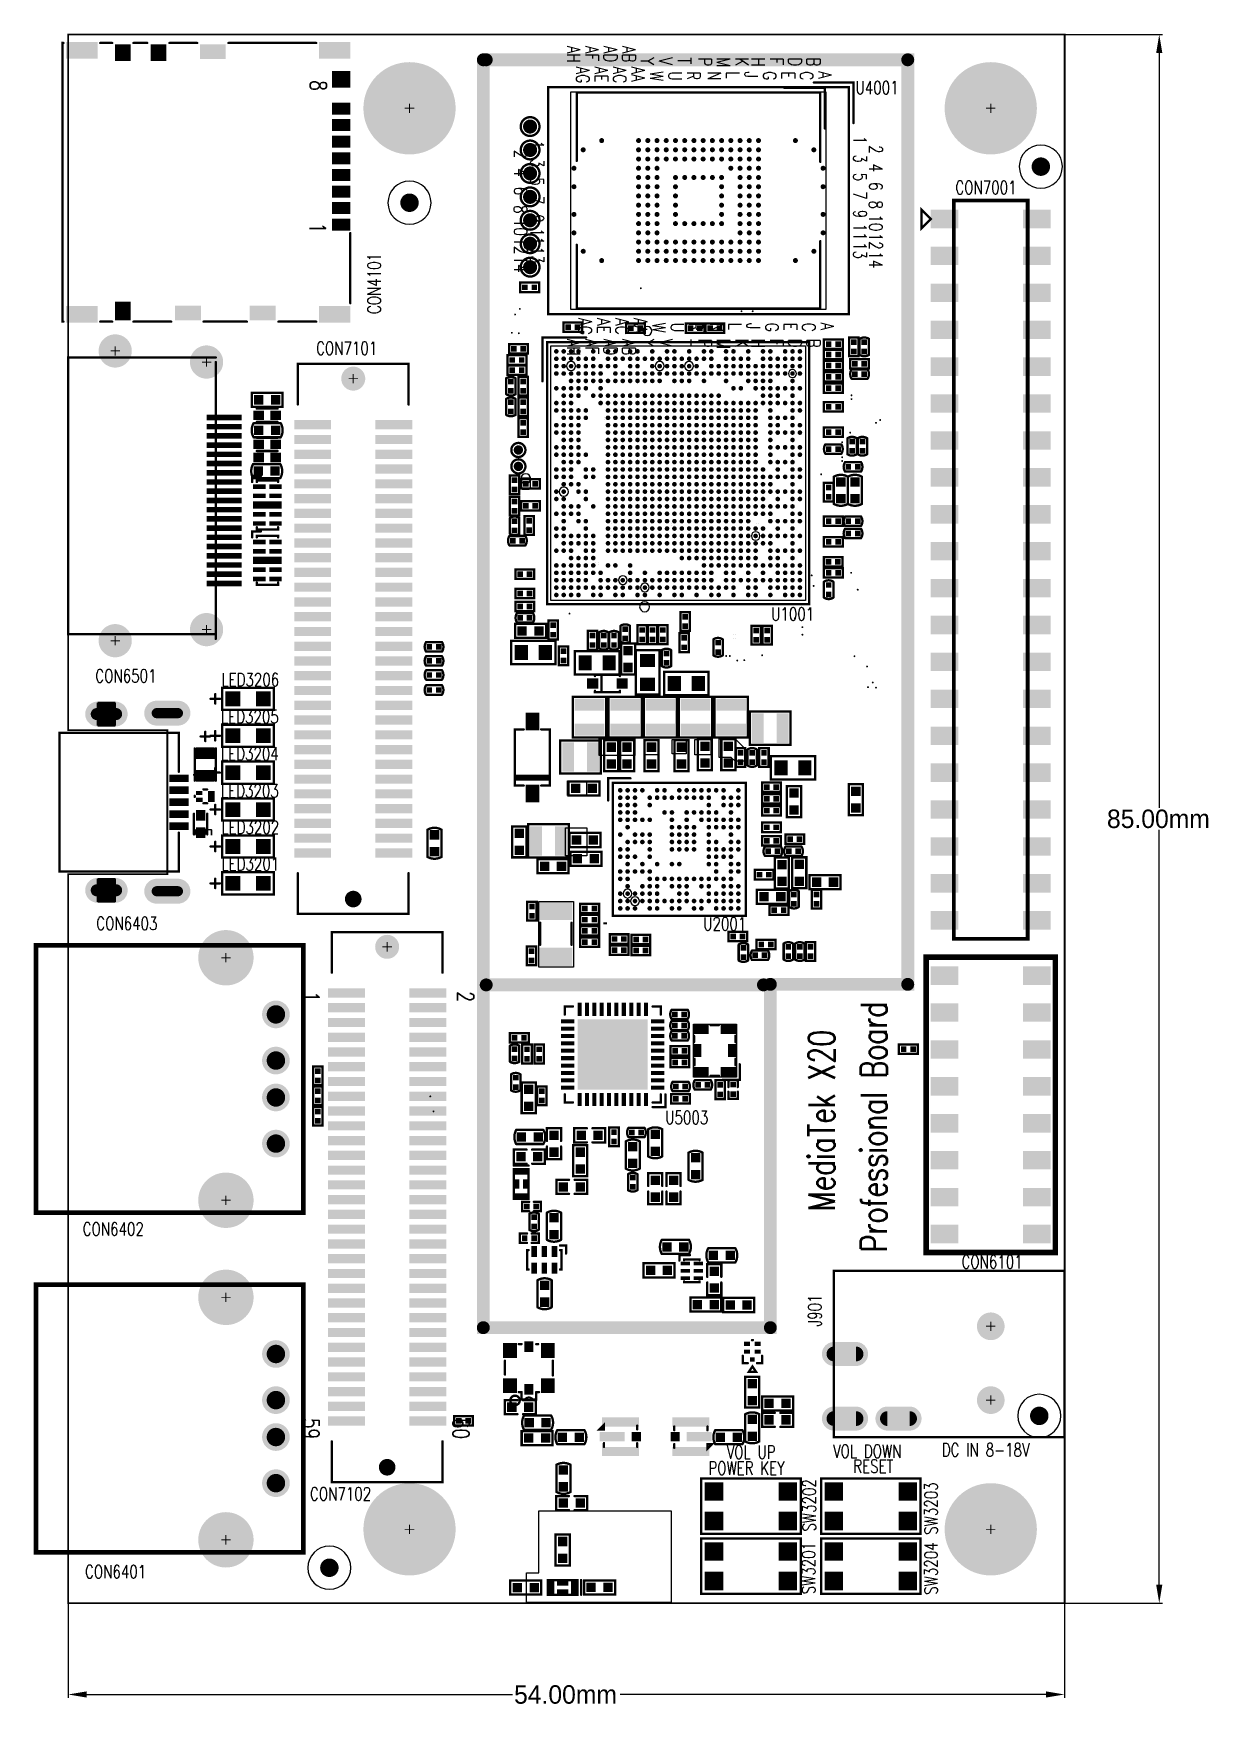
# Model space of a CAD drawing. Extents: x -1.9 to 62.2, y -5.8 to 85.1.
import ezdxf

# ---------------------------------------------------------------- set-up
doc = ezdxf.new("R2010")
doc.units = 0
doc.linetypes.add('KEEPOUT_00001000$0', pattern=[2, 1, 1])
doc.linetypes.add('KEEPOUT_00011110$0', pattern=[2, 1, 1])
doc.layers.get('0').update_dxf_attribs({"linetype": 'CONTINUOUS'})
doc.layers.get('DEFPOINTS').update_dxf_attribs({"linetype": 'CONTINUOUS'})
for name, color, linetype in [('2D_LINE_01', 96, 'CONTINUOUS'), ('BOARD_OUTLINE_00', 254, 'CONTINUOUS'), ('DRIL_NPLTE_THRU_01', 3, 'CONTINUOUS'), ('DRIL_PLTE_THRU_01', 3, 'CONTINUOUS'), ('DRIL_SYMBOL', 254, 'CONTINUOUS'), ('KEEPOUT_00', 1, 'CONTINUOUS'), ('KEEPOUT_01', 1, 'CONTINUOUS'), ('PADS_INNER', 96, 'CONTINUOUS'), ('PADS_TOP', 96, 'CONTINUOUS'), ('PART_TOP_2DLINE_00', 1, 'CONTINUOUS'), ('PART_TOP_2DLINE_01', 1, 'CONTINUOUS'), ('PART_TOP_2DLINE_26', 255, 'CONTINUOUS'), ('PART_TOP_TEXT_26', 255, 'CONTINUOUS'), ('TEXT_26', 255, 'CONTINUOUS')]:
    doc.layers.add(name, color=color, linetype=linetype)
doc.styles.add('W0$1016', font='simplex', dxfattribs={"width": 0.75})
doc.styles.add('W0$127', font='simplex', dxfattribs={"width": 0.75})
doc.styles.add('W0$1778', font='simplex', dxfattribs={"width": 0.75})
doc.dimstyles.get("Standard").update_dxf_attribs({"dimtxt": 1, "dimasz": 1, "dimexe": 0.18, "dimexo": 0.0625, "dimgap": 0.09, "dimtad": 0, "dimtih": 1, "dimtoh": 1, "dimzin": 0, "dimcen": 0.09, "dimclrd": 2, "dimclre": 2, "dimclrt": 2, "dimazin": 3, "dimtfac": 1, "dimtofl": 0, "dimtmove": 0, "dimatfit": 3})

msp = doc.modelspace()

# ---------------------------------------------------------------- texts
at = {"layer": 'TEXT_26', "style": 'W0$1016', "width": 0.75}
for s, p in [('U4001', (42.672, 81.7626)), ('CON7001', (48.0822, 76.3524)), ('CON7101', (13.4366, 67.6402)), ('U1001', (38.1, 53.2384)), ('CON6501', (1.4732, 49.8856)), ('LED3206', (8.3058, 49.6824)), ('LED3205', (8.2804, 47.6758)), ('LED3204', (8.2804, 45.6692)), ('LED3203', (8.2804, 43.6626)), ('LED3202', (8.3058, 41.6814)), ('LED3201', (8.3058, 39.7002)), ('CON6403', (1.524, 36.4744)), ('U2001', (34.417, 36.449)), ('U5003', (32.3596, 25.9588)), ('CON6402', (0.7874, 19.9136)), ('CON6101', (48.4124, 18.1356)), ('VOL UP', (35.687, 7.8232)), ('VOL DOWN', (41.4528, 7.874)), ('DC IN 8-18V', (47.3456, 7.9502)), ('POWER KEY', (34.6964, 6.9596)), ('RESET', (42.545, 7.0612)), ('CON7102', (13.1064, 5.5626)), ('CON6401', (0.9144, 1.3462))]:
    msp.add_text(s, height=0.7112, dxfattribs=at).set_placement(p)
at = {"layer": 'TEXT_26', "width": 0.75}
for s, height, style, p in [('CON4101', 0.7112, 'W0$1016', (16.9418, 69.85)), (' Professional Board', 1.4224, 'W0$1778', (44.3738, 18.288)), ('MediaTek X20 ', 1.4224, 'W0$1778', (41.545, 21.2344)), ('J901', 0.7112, 'W0$1016', (40.8178, 14.986)), ('SW3202', 0.7112, 'W0$1016', (40.513, 3.8862)), ('SW3203', 0.7112, 'W0$1016', (47.117, 3.7084)), ('SW3201', 0.7112, 'W0$1016', (40.4876, 0.4826)), ('SW3204', 0.7112, 'W0$1016', (47.117, 0.4572))]:
    msp.add_text(s, height=height, rotation=90, dxfattribs=dict(at, style=style)).set_placement(p)

# ---------------------------------------------------------------- blocks, each defined once
blk = doc.blocks.new('SMOOTH_0$1016')
at = {"const_width": 0.0508}
blk.add_lwpolyline([(-0.0254, 0, 1), (0.0254, 0, 1)], format="xyb", close=True, dxfattribs=at)
blk = doc.blocks.new('BOARD_8')
at = {"layer": 'BOARD_OUTLINE_00', "const_width": 0.1016}
blk.add_lwpolyline([(4.3328, -4.8786), (58.3328, -4.8786), (58.3328, -89.8786), (4.3328, -89.8786), (4.3328, -50.3786), (9.7078, -50.3786), (9.7078, -42.5786), (4.3328, -42.5786)], close=True, dxfattribs=at)
at = {"layer": 'BOARD_OUTLINE_00'}
for p in [(4.3328, -4.8786), (58.3328, -4.8786), (4.3328, -42.5786), (9.7078, -42.5786), (4.3328, -50.3786), (9.7078, -50.3786), (4.3328, -89.8786), (58.3328, -89.8786)]:
    blk.add_blockref('SMOOTH_0$1016', p, dxfattribs=at)
blk = doc.blocks.new('SMOOTH_0$7')
at = {"const_width": 0.35}
blk.add_lwpolyline([(-0.175, 0, 1), (0.175, 0, 1)], format="xyb", close=True, dxfattribs=at)
blk = doc.blocks.new('DRAWING_142')
at = {"layer": '2D_LINE_01', "const_width": 0.7}
blk.add_lwpolyline([(0.73684, -1.5268), (0.73684, -70.2268), (16.29284, -70.2268), (16.29284, -51.6262), (23.73684, -51.6262), (23.73684, -1.5268), (0.89284, -1.5268)], dxfattribs=at)
at = {"layer": '2D_LINE_01'}
for p in [(0.73684, -1.5268), (0.89284, -1.5268), (23.73684, -1.5268), (16.29284, -51.6262), (23.73684, -51.6262), (0.73684, -70.2268), (16.29284, -70.2268)]:
    blk.add_blockref('SMOOTH_0$7', p, dxfattribs=at)
blk = doc.blocks.new('DRAWING_143')
at = {"layer": '2D_LINE_01', "const_width": 0.7}
blk.add_lwpolyline([(0, 0.03734), (-15.02534, 0.03734)], dxfattribs=at)
at = {"layer": '2D_LINE_01'}
for p in [(-15.02534, 0.03734), (0, 0.03734)]:
    blk.add_blockref('SMOOTH_0$7', p, dxfattribs=at)
blk = doc.blocks.new('KEEPOUT_9')
at = {"layer": 'KEEPOUT_01', "linetype": 'KEEPOUT_00001000$0'}
blk.add_lwpolyline([(0, 0), (13.8, 0), (13.8, -13.8), (0, -13.8)], close=True, dxfattribs=at)
blk = doc.blocks.new('KEEPOUT_41')
at = {"layer": 'KEEPOUT_01', "linetype": 'KEEPOUT_00001000$0'}
blk.add_lwpolyline([(-0.251, 0, 1), (0.251, 0, 1)], format="xyb", close=True, dxfattribs=at)
blk = doc.blocks.new('KEEPOUT_42')
at = {"layer": 'KEEPOUT_01', "linetype": 'KEEPOUT_00001000$0'}
blk.add_lwpolyline([(-0.234176, 0, 1), (0.234176, 0, 1)], format="xyb", close=True, dxfattribs=at)
blk = doc.blocks.new('KEEPOUT_43')
at = {"layer": 'KEEPOUT_01', "linetype": 'KEEPOUT_00001000$0'}
blk.add_lwpolyline([(-0.218, 0, 1), (0.218, 0, 1)], format="xyb", close=True, dxfattribs=at)
blk = doc.blocks.new('KEEPOUT_45')
at = {"layer": 'KEEPOUT_01', "linetype": 'KEEPOUT_00001000$0'}
blk.add_lwpolyline([(-0.244, 0, 1), (0.244, 0, 1)], format="xyb", close=True, dxfattribs=at)
blk = doc.blocks.new('KEEPOUT_47')
at = {"layer": 'KEEPOUT_01', "linetype": 'KEEPOUT_00001000$0'}
blk.add_lwpolyline([(-0.236, 0, 1), (0.236, 0, 1)], format="xyb", close=True, dxfattribs=at)
blk = doc.blocks.new('KEEPOUT_48')
at = {"layer": 'KEEPOUT_01', "linetype": 'KEEPOUT_00001000$0'}
blk.add_lwpolyline([(-0.236, 0, 1), (0.236, 0, 1)], format="xyb", close=True, dxfattribs=at)
blk = doc.blocks.new('KEEPOUT_49')
at = {"layer": 'KEEPOUT_01', "linetype": 'KEEPOUT_00001000$0'}
blk.add_lwpolyline([(-0.269408, 0, 1), (0.269408, 0, 1)], format="xyb", close=True, dxfattribs=at)
blk = doc.blocks.new('KEEPOUT_55')
at = {"layer": 'KEEPOUT_01', "linetype": 'KEEPOUT_00001000$0'}
blk.add_lwpolyline([(-0.267002, 0, 1), (0.267002, 0, 1)], format="xyb", close=True, dxfattribs=at)
blk = doc.blocks.new('KEEPOUT_56')
at = {"layer": 'KEEPOUT_01', "linetype": 'KEEPOUT_00001000$0'}
blk.add_lwpolyline([(0.2159, 0), (-0.254, 0), (-0.3048, -0.0508), (-0.3048, -0.5207), (-0.2286, -0.5969), (0.1524, -0.5969), (0.2159, -0.5334)], close=True, dxfattribs=at)
blk = doc.blocks.new('KEEPOUT_67')
at = {"layer": 'KEEPOUT_01', "linetype": 'KEEPOUT_00001000$0'}
blk.add_lwpolyline([(0.0508, 0.1016), (0.0508, -0.8128), (-1.8796, -0.8128), (-1.8796, 0.1016)], close=True, dxfattribs=at)
blk = doc.blocks.new('KEEPOUT_68')
at = {"layer": 'KEEPOUT_01', "linetype": 'KEEPOUT_00001000$0'}
blk.add_lwpolyline([(0, 0), (0, -0.8128), (-0.762, -0.8128), (-0.762, 0)], close=True, dxfattribs=at)
blk = doc.blocks.new('KEEPOUT_69')
at = {"layer": 'KEEPOUT_01', "linetype": 'KEEPOUT_00001000$0'}
blk.add_lwpolyline([(0, 0), (0, -0.762), (-0.762, -0.762), (-0.762, 0)], close=True, dxfattribs=at)
blk = doc.blocks.new('KEEPOUT_70')
at = {"layer": 'KEEPOUT_01', "linetype": 'KEEPOUT_00001000$0'}
blk.add_lwpolyline([(0, 0), (0, -0.8128), (-0.8636, -0.8128), (-0.8636, 0)], close=True, dxfattribs=at)
blk = doc.blocks.new('KEEPOUT_71')
at = {"layer": 'KEEPOUT_01', "linetype": 'KEEPOUT_00001000$0'}
blk.add_lwpolyline([(0, -0.508), (0, -1.1176), (-0.6096, -1.1176), (-0.8128, -0.9144), (-1.4732, -0.9144), (-1.4732, 0.1016), (-0.6096, 0.1016)], close=True, dxfattribs=at)
blk = doc.blocks.new('KEEPOUT_72')
at = {"layer": 'KEEPOUT_01', "linetype": 'KEEPOUT_00001000$0'}
blk.add_lwpolyline([(0, 0.254), (0, -1.27), (-1.1684, -1.27), (-1.1684, 0.254)], close=True, dxfattribs=at)
blk = doc.blocks.new('KEEPOUT_79')
at = {"layer": 'KEEPOUT_01', "linetype": 'KEEPOUT_00001000$0'}
blk.add_lwpolyline([(0, 0), (1.02362, 0), (1.02362, -0.78486), (0, -0.78486)], close=True, dxfattribs=at)
blk = doc.blocks.new('KEEPOUT_144')
at = {"layer": 'KEEPOUT_00', "linetype": 'KEEPOUT_00001000$0'}
blk.add_lwpolyline([(13.228, -2.921), (20.408, -2.921), (20.408, -7.892), (12.564, -7.892), (12.564, -6.282), (13.228, -6.282)], close=True, dxfattribs=at)
blk = doc.blocks.new('KEEPOUT_171')
at = {"layer": 'KEEPOUT_01', "linetype": 'KEEPOUT_00001000$0'}
blk.add_lwpolyline([(0, -0.1016), (13.8176, -0.1016), (13.8176, -11.8872), (0, -11.8872)], close=True, dxfattribs=at)
blk = doc.blocks.new('KEEPOUT_213')
at = {"layer": 'KEEPOUT_01', "linetype": 'KEEPOUT_00001000$0'}
blk.add_lwpolyline([(-0.244, 0, 1), (0.244, 0, 1)], format="xyb", close=True, dxfattribs=at)
blk = doc.blocks.new('KEEPOUT_216')
at = {"layer": 'KEEPOUT_01', "linetype": 'KEEPOUT_00001000$0'}
blk.add_lwpolyline([(-0.244, 0, 1), (0.244, 0, 1)], format="xyb", close=True, dxfattribs=at)
blk = doc.blocks.new('KEEPOUT_217')
at = {"layer": 'KEEPOUT_01', "linetype": 'KEEPOUT_00001000$0'}
blk.add_lwpolyline([(-0.244, 0, 1), (0.244, 0, 1)], format="xyb", close=True, dxfattribs=at)
blk = doc.blocks.new('KEEPOUT_228')
at = {"layer": 'KEEPOUT_01', "linetype": 'KEEPOUT_00001000$0'}
blk.add_lwpolyline([(-0.236, 0, 1), (0.236, 0, 1)], format="xyb", close=True, dxfattribs=at)
blk = doc.blocks.new('KEEPOUT_229')
at = {"layer": 'KEEPOUT_01', "linetype": 'KEEPOUT_00001000$0'}
blk.add_lwpolyline([(-0.236, 0, 1), (0.236, 0, 1)], format="xyb", close=True, dxfattribs=at)
blk = doc.blocks.new('KEEPOUT_1141')
at = {"layer": 'KEEPOUT_01', "linetype": 'KEEPOUT_00001000$0'}
blk.add_lwpolyline([(0, 0), (1.8796, 0), (1.8796, -3.556), (0, -3.556)], close=True, dxfattribs=at)
blk = doc.blocks.new('KEEPOUT_1146')
at = {"layer": 'KEEPOUT_01', "linetype": 'KEEPOUT_00001000$0'}
blk.add_lwpolyline([(0, 0), (2.3368, 0), (2.3368, -2.8702), (0, -2.8702)], close=True, dxfattribs=at)
blk = doc.blocks.new('SMOOTH_0$127')
at = {"const_width": 0.0635}
blk.add_lwpolyline([(-0.03175, 0, 1), (0.03175, 0, 1)], format="xyb", close=True, dxfattribs=at)
blk = doc.blocks.new('PART_BODY_TOP_2')
at = {"layer": 'PART_TOP_2DLINE_00', "const_width": 0.127}
blk.add_lwpolyline([(-1.1, 0.9), (1.1, 0.9), (1.1, -0.9), (-1.1, -0.9)], close=True, dxfattribs=at)
at = {"layer": 'PART_TOP_2DLINE_00'}
for p in [(-1.1, 0.9), (1.1, 0.9), (-1.1, -0.9), (1.1, -0.9)]:
    blk.add_blockref('SMOOTH_0$127', p, dxfattribs=at)
blk = doc.blocks.new('DRIL_HOLE_0')
blk.add_lwpolyline([(0, 0, 1), (0, 0, 1)], format="xyb", close=True)
blk = doc.blocks.new('PAD_0')
blk.add_lwpolyline([(0, 0, 1), (0, 0, 1)], format="xyb", close=True)
blk = doc.blocks.new('PAD_1')
at = {"const_width": 0.65}
blk.add_lwpolyline([(-0.8, 0), (0.8, 0)], dxfattribs=at)
blk = doc.blocks.new('STK_TOP_44')
at = {"layer": 'DRIL_NPLTE_THRU_01'}
blk.add_blockref('DRIL_HOLE_0', (0, 0), dxfattribs=at)
at = {"layer": 'PADS_INNER'}
blk.add_blockref('PAD_0', (0, 0), dxfattribs=at)
at = {"layer": 'PADS_TOP', "rotation": 90}
blk.add_blockref('PAD_1', (0, 0), dxfattribs=at)
blk = doc.blocks.new('SYM_TOP_10')
for name, p in [('PART_BODY_TOP_2', (0, 0)), ('STK_TOP_44', (-0.675, 0)), ('STK_TOP_44', (0.675, 0))]:
    blk.add_blockref(name, p)
blk = doc.blocks.new('PART_TOP_9')
blk.add_blockref('SYM_TOP_10', (0, 0))
blk = doc.blocks.new('PART_TOP_10')
blk.add_blockref('SYM_TOP_10', (0, 0))
blk = doc.blocks.new('PART_TOP_11')
blk.add_blockref('SYM_TOP_10', (0, 0))
blk = doc.blocks.new('PART_TOP_12')
blk.add_blockref('SYM_TOP_10', (0, 0))
blk = doc.blocks.new('PART_TOP_13')
blk.add_blockref('SYM_TOP_10', (0, 0))
blk = doc.blocks.new('PART_BODY_TOP_4')
at = {"layer": 'PART_TOP_2DLINE_01', "const_width": 0.127}
blk.add_lwpolyline([(-0.4318, 0.254), (0.4318, 0.254, -0.3000144), (0.4318, -0.254), (-0.4318, -0.254, -0.3000144)], format="xyb", close=True, dxfattribs=at)
at = {"layer": 'PART_TOP_2DLINE_01'}
for p in [(-0.4318, 0.254), (0.4318, 0.254), (-0.4318, -0.254), (0.4318, -0.254)]:
    blk.add_blockref('SMOOTH_0$127', p, dxfattribs=at)
blk = doc.blocks.new('PAD_2')
at = {"const_width": 0.3048}
blk.add_lwpolyline([(-0.1524, 0), (0.1524, 0)], dxfattribs=at)
blk = doc.blocks.new('STK_TOP_46')
at = {"layer": 'DRIL_PLTE_THRU_01'}
blk.add_blockref('DRIL_HOLE_0', (0, 0), dxfattribs=at)
at = {"layer": 'PADS_INNER'}
blk.add_blockref('PAD_0', (0, 0), dxfattribs=at)
at = {"layer": 'PADS_TOP'}
blk.add_blockref('PAD_2', (0, 0), dxfattribs=at)
blk = doc.blocks.new('SYM_TOP_12')
for name, p in [('PART_BODY_TOP_4', (0, 0)), ('STK_TOP_46', (-0.254, 0)), ('STK_TOP_46', (0.254, 0))]:
    blk.add_blockref(name, p)
blk = doc.blocks.new('PART_TOP_15')
blk.add_blockref('SYM_TOP_12', (0, 0))
blk = doc.blocks.new('PART_TOP_16')
blk.add_blockref('SYM_TOP_12', (0, 0))
blk = doc.blocks.new('PART_TOP_17')
blk.add_blockref('SYM_TOP_12', (0, 0))
blk = doc.blocks.new('PART_TOP_18')
blk.add_blockref('SYM_TOP_12', (0, 0))
blk = doc.blocks.new('PART_TOP_19')
blk.add_blockref('SYM_TOP_12', (0, 0))
blk = doc.blocks.new('PART_TOP_20')
blk.add_blockref('SYM_TOP_12', (0, 0))
blk = doc.blocks.new('PART_TOP_21')
blk.add_blockref('SYM_TOP_12', (0, 0))
blk = doc.blocks.new('PART_BODY_TOP_6')
at = {"layer": 'KEEPOUT_01', "linetype": 'KEEPOUT_00001000$0'}
blk.add_lwpolyline([(3.6, 3.6), (-3.6, 3.6), (-3.6, -3.6), (3.6, -3.6)], close=True, dxfattribs=at)
at = {"layer": 'PART_TOP_2DLINE_00', "const_width": 0.127}
blk.add_lwpolyline([(-2.65, 3.85), (-3.85, 3.85), (-3.85, 2.65)], dxfattribs=at)
blk.add_lwpolyline([(3.6, 3.6), (-3.6, 3.6), (-3.6, -3.6), (3.6, -3.6)], close=True, dxfattribs=at)
at = {"layer": 'PART_TOP_2DLINE_00'}
for p in [(-3.85, 3.85), (-3.6, 3.6), (-2.65, 3.85), (3.6, 3.6), (-3.85, 2.65), (-3.6, -3.6), (3.6, -3.6)]:
    blk.add_blockref('SMOOTH_0$127', p, dxfattribs=at)
blk = doc.blocks.new('PAD_4')
at = {"const_width": 0.125}
blk.add_lwpolyline([(0, -0.0625, 1), (0, 0.0625, 1)], format="xyb", close=True, dxfattribs=at)
blk = doc.blocks.new('STK_TOP_55')
at = {"layer": 'DRIL_NPLTE_THRU_01'}
blk.add_blockref('DRIL_HOLE_0', (0, 0), dxfattribs=at)
at = {"layer": 'PADS_INNER'}
blk.add_blockref('PAD_0', (0, 0), dxfattribs=at)
at = {"layer": 'PADS_TOP'}
blk.add_blockref('PAD_4', (0, 0), dxfattribs=at)
blk = doc.blocks.new('SYM_TOP_14')
for name, p in [('PART_BODY_TOP_6', (0, 0)), ('STK_TOP_55', (-3.2, 3.2)), ('STK_TOP_55', (-3.2, 2.8)), ('STK_TOP_55', (-2.8, 3.2)), ('STK_TOP_55', (-2.8, 2.8)), ('STK_TOP_55', (-2.4, 3.2)), ('STK_TOP_55', (-2.4, 2.8)), ('STK_TOP_55', (-2, 3.2)), ('STK_TOP_55', (-1.6, 2.8)), ('STK_TOP_55', (-1.2, 3.2)), ('STK_TOP_55', (-1.2, 2.8)), ('STK_TOP_55', (-0.8, 3.2)), ('STK_TOP_55', (-0.8, 2.8)), ('STK_TOP_55', (-0.4, 2.8)), ('STK_TOP_55', (0, 3.2)), ('STK_TOP_55', (0, 2.8)), ('STK_TOP_55', (0.4, 3.2)), ('STK_TOP_55', (0.4, 2.8)), ('STK_TOP_55', (0.8, 3.2)), ('STK_TOP_55', (0.8, 2.8)), ('STK_TOP_55', (1.2, 3.2)), ('STK_TOP_55', (1.2, 2.8)), ('STK_TOP_55', (1.6, 3.2)), ('STK_TOP_55', (1.6, 2.8)), ('STK_TOP_55', (2, 3.2)), ('STK_TOP_55', (2.4, 3.2)), ('STK_TOP_55', (2.4, 2.8)), ('STK_TOP_55', (2.8, 2.8)), ('STK_TOP_55', (3.2, 3.2)), ('STK_TOP_55', (3.2, 2.8)), ('STK_TOP_55', (-3.2, 2.4)), ('STK_TOP_55', (-3.2, 2)), ('STK_TOP_55', (-2.8, 2.4)), ('STK_TOP_55', (-2.8, 2)), ('STK_TOP_55', (-2.4, 2.4)), ('STK_TOP_55', (-2.4, 2)), ('STK_TOP_55', (-1.6, 2.4)), ('STK_TOP_55', (-0.8, 2)), ('STK_TOP_55', (-0.4, 2)), ('STK_TOP_55', (0.4, 2)), ('STK_TOP_55', (0.8, 2)), ('STK_TOP_55', (1.2, 2)), ('STK_TOP_55', (1.6, 2.4)), ('STK_TOP_55', (1.6, 2)), ('STK_TOP_55', (2, 2)), ('STK_TOP_55', (2.4, 2.4)), ('STK_TOP_55', (2.8, 2.4)), ('STK_TOP_55', (2.8, 2)), ('STK_TOP_55', (3.2, 2.4)), ('STK_TOP_55', (-3.2, 1.6)), ('STK_TOP_55', (-3.2, 0.8)), ('STK_TOP_55', (-2.8, 1.6)), ('STK_TOP_55', (-2.8, 1.2)), ('STK_TOP_55', (-2.4, 1.6)), ('STK_TOP_55', (-2.4, 0.8)), ('STK_TOP_55', (-2, 1.6)), ('STK_TOP_55', (-2, 0.8)), ('STK_TOP_55', (-1.6, 1.6)), ('STK_TOP_55', (-1.6, 0.8)), ('STK_TOP_55', (-0.4, 1.6)), ('STK_TOP_55', (-0.4, 1.2)), ('STK_TOP_55', (-0.4, 0.8)), ('STK_TOP_55', (0, 1.2)), ('STK_TOP_55', (0, 0.8)), ('STK_TOP_55', (0.4, 1.6)), ('STK_TOP_55', (0.4, 1.2)), ('STK_TOP_55', (0.4, 0.8)), ('STK_TOP_55', (0.8, 1.2)), ('STK_TOP_55', (0.8, 0.8)), ('STK_TOP_55', (1.2, 1.6)), ('STK_TOP_55', (1.6, 1.6)), ('STK_TOP_55', (1.6, 1.2)), ('STK_TOP_55', (1.6, 0.8)), ('STK_TOP_55', (2, 1.6)), ('STK_TOP_55', (2, 1.2)), ('STK_TOP_55', (2.4, 1.6)), ('STK_TOP_55', (2.4, 1.2)), ('STK_TOP_55', (2.8, 1.6)), ('STK_TOP_55', (2.8, 1.2)), ('STK_TOP_55', (2.8, 0.8)), ('STK_TOP_55', (3.2, 1.6)), ('STK_TOP_55', (3.2, 1.2)), ('STK_TOP_55', (-3.2, 0)), ('STK_TOP_55', (-2.8, 0.4)), ('STK_TOP_55', (-2.8, 0)), ('STK_TOP_55', (-2.4, 0.4)), ('STK_TOP_55', (-2, 0.4)), ('STK_TOP_55', (-1.6, 0.4)), ('STK_TOP_55', (-1.6, 0)), ('STK_TOP_55', (-0.4, 0.4)), ('STK_TOP_55', (-0.4, 0)), ('STK_TOP_55', (0, 0.4)), ('STK_TOP_55', (0, 0)), ('STK_TOP_55', (0.4, 0.4)), ('STK_TOP_55', (0.4, 0)), ('STK_TOP_55', (0.8, 0.4)), ('STK_TOP_55', (0.8, 0)), ('STK_TOP_55', (1.6, 0.4)), ('STK_TOP_55', (1.6, 0)), ('STK_TOP_55', (2, 0.4)), ('STK_TOP_55', (2, 0)), ('STK_TOP_55', (2.4, 0)), ('STK_TOP_55', (2.8, 0.4)), ('STK_TOP_55', (2.8, 0)), ('STK_TOP_55', (3.2, 0.4)), ('STK_TOP_55', (3.2, 0)), ('STK_TOP_55', (-3.2, -0.4)), ('STK_TOP_55', (-2.8, -0.4)), ('STK_TOP_55', (-2.8, -0.8)), ('STK_TOP_55', (-2.4, -0.4)), ('STK_TOP_55', (-2, -0.8)), ('STK_TOP_55', (-1.6, -0.4)), ('STK_TOP_55', (-1.2, -0.8)), ('STK_TOP_55', (-0.4, -0.8)), ('STK_TOP_55', (0, -0.8)), ('STK_TOP_55', (1.6, -0.4)), ('STK_TOP_55', (1.6, -0.8)), ('STK_TOP_55', (2, -0.4)), ('STK_TOP_55', (2, -0.8)), ('STK_TOP_55', (2.4, -0.4)), ('STK_TOP_55', (2.8, -0.4)), ('STK_TOP_55', (2.8, -0.8)), ('STK_TOP_55', (3.2, -0.8)), ('STK_TOP_55', (-3.2, -1.2)), ('STK_TOP_55', (-3.2, -1.6)), ('STK_TOP_55', (-2.8, -1.2)), ('STK_TOP_55', (-2.8, -1.6)), ('STK_TOP_55', (-2.4, -1.2)), ('STK_TOP_55', (-2, -1.2)), ('STK_TOP_55', (-1.6, -1.2)), ('STK_TOP_55', (-1.6, -1.6)), ('STK_TOP_55', (-1.2, -1.6)), ('STK_TOP_55', (-0.8, -1.6)), ('STK_TOP_55', (-0.4, -1.6)), ('STK_TOP_55', (0, -1.6)), ('STK_TOP_55', (0.4, -1.6)), ('STK_TOP_55', (0.8, -1.6)), ('STK_TOP_55', (1.2, -1.6)), ('STK_TOP_55', (1.6, -1.6)), ('STK_TOP_55', (2, -1.2)), ('STK_TOP_55', (2, -1.6)), ('STK_TOP_55', (2.4, -1.6)), ('STK_TOP_55', (2.8, -1.2)), ('STK_TOP_55', (2.8, -1.6)), ('STK_TOP_55', (3.2, -1.2)), ('STK_TOP_55', (-3.2, -2.4)), ('STK_TOP_55', (-3.2, -2.8)), ('STK_TOP_55', (-2.8, -2)), ('STK_TOP_55', (-2.8, -2.4)), ('STK_TOP_55', (-2.8, -2.8)), ('STK_TOP_55', (-2.4, -2.4)), ('STK_TOP_55', (-2.4, -2.8)), ('STK_TOP_55', (-2, -2)), ('STK_TOP_55', (-2, -2.4)), ('STK_TOP_55', (-2, -2.8)), ('STK_TOP_55', (-1.6, -2)), ('STK_TOP_55', (-1.6, -2.4)), ('STK_TOP_55', (-1.6, -2.8)), ('STK_TOP_55', (-1.2, -2)), ('STK_TOP_55', (-1.2, -2.4)), ('STK_TOP_55', (-1.2, -2.8)), ('STK_TOP_55', (-0.8, -2.8)), ('STK_TOP_55', (-0.4, -2)), ('STK_TOP_55', (-0.4, -2.8)), ('STK_TOP_55', (0, -2)), ('STK_TOP_55', (0, -2.4)), ('STK_TOP_55', (0, -2.8)), ('STK_TOP_55', (0.4, -2)), ('STK_TOP_55', (0.4, -2.4)), ('STK_TOP_55', (0.4, -2.8)), ('STK_TOP_55', (0.8, -2.8)), ('STK_TOP_55', (1.2, -2)), ('STK_TOP_55', (1.2, -2.8)), ('STK_TOP_55', (1.6, -2)), ('STK_TOP_55', (1.6, -2.4)), ('STK_TOP_55', (1.6, -2.8)), ('STK_TOP_55', (2, -2.4)), ('STK_TOP_55', (2, -2.8)), ('STK_TOP_55', (2.4, -2)), ('STK_TOP_55', (2.4, -2.4)), ('STK_TOP_55', (2.4, -2.8)), ('STK_TOP_55', (2.8, -2)), ('STK_TOP_55', (2.8, -2.4)), ('STK_TOP_55', (2.8, -2.8)), ('STK_TOP_55', (3.2, -2)), ('STK_TOP_55', (3.2, -2.4)), ('STK_TOP_55', (3.2, -2.8)), ('STK_TOP_55', (-3.2, -3.2)), ('STK_TOP_55', (-2.8, -3.2)), ('STK_TOP_55', (-2.4, -3.2)), ('STK_TOP_55', (-1.6, -3.2)), ('STK_TOP_55', (-1.2, -3.2)), ('STK_TOP_55', (-0.4, -3.2)), ('STK_TOP_55', (0, -3.2)), ('STK_TOP_55', (0.8, -3.2)), ('STK_TOP_55', (1.2, -3.2)), ('STK_TOP_55', (2, -3.2)), ('STK_TOP_55', (2.4, -3.2)), ('STK_TOP_55', (2.8, -3.2)), ('STK_TOP_55', (3.2, -3.2))]:
    blk.add_blockref(name, p)
blk = doc.blocks.new('PART_TOP_22')
blk.add_blockref('SYM_TOP_14', (0, 0))
blk = doc.blocks.new('PAD_5')
at = {"const_width": 0.0508}
blk.add_lwpolyline([(0, -0.0254, 1), (0, 0.0254, 1)], format="xyb", close=True, dxfattribs=at)
blk = doc.blocks.new('STK_TOP_52')
at = {"layer": 'DRIL_PLTE_THRU_01'}
blk.add_blockref('DRIL_HOLE_0', (0, 0), dxfattribs=at)
at = {"layer": 'PADS_INNER'}
blk.add_blockref('PAD_0', (0, 0), dxfattribs=at)
at = {"layer": 'PADS_TOP'}
blk.add_blockref('PAD_5', (0, 0), dxfattribs=at)
blk = doc.blocks.new('SYM_TOP_19')
blk.add_blockref('STK_TOP_52', (0, 0))
blk = doc.blocks.new('PART_TOP_24')
blk.add_blockref('SYM_TOP_19', (0, 0))
blk = doc.blocks.new('PART_TOP_25')
blk.add_blockref('SYM_TOP_19', (0, 0))
blk = doc.blocks.new('PART_TOP_26')
blk.add_blockref('SYM_TOP_19', (0, 0))
blk = doc.blocks.new('PART_TOP_27')
blk.add_blockref('SYM_TOP_19', (0, 0))
blk = doc.blocks.new('PART_TOP_28')
blk.add_blockref('SYM_TOP_19', (0, 0))
blk = doc.blocks.new('PART_TOP_29')
blk.add_blockref('SYM_TOP_19', (0, 0))
blk = doc.blocks.new('PART_TOP_30')
blk.add_blockref('SYM_TOP_19', (0, 0))
blk = doc.blocks.new('PART_TOP_31')
blk.add_blockref('SYM_TOP_19', (0, 0))
blk = doc.blocks.new('PART_TOP_32')
blk.add_blockref('SYM_TOP_19', (0, 0))
blk = doc.blocks.new('PART_TOP_33')
blk.add_blockref('SYM_TOP_19', (0, 0))
blk = doc.blocks.new('PART_TOP_34')
blk.add_blockref('SYM_TOP_19', (0, 0))
blk = doc.blocks.new('PART_TOP_35')
blk.add_blockref('SYM_TOP_19', (0, 0))
blk = doc.blocks.new('PART_TOP_36')
blk.add_blockref('SYM_TOP_19', (0, 0))
blk = doc.blocks.new('PART_TOP_37')
blk.add_blockref('SYM_TOP_19', (0, 0))
blk = doc.blocks.new('PART_TOP_38')
blk.add_blockref('SYM_TOP_19', (0, 0))
blk = doc.blocks.new('PART_TOP_39')
blk.add_blockref('SYM_TOP_19', (0, 0))
blk = doc.blocks.new('PART_TOP_40')
blk.add_blockref('SYM_TOP_19', (0, 0))
blk = doc.blocks.new('PART_TOP_41')
blk.add_blockref('SYM_TOP_19', (0, 0))
blk = doc.blocks.new('PART_TOP_42')
blk.add_blockref('SYM_TOP_19', (0, 0))
blk = doc.blocks.new('PART_TOP_43')
blk.add_blockref('SYM_TOP_19', (0, 0))
blk = doc.blocks.new('PART_TOP_44')
blk.add_blockref('SYM_TOP_19', (0, 0))
blk = doc.blocks.new('PART_TOP_45')
blk.add_blockref('SYM_TOP_19', (0, 0))
blk = doc.blocks.new('PART_TOP_46')
blk.add_blockref('SYM_TOP_19', (0, 0))
blk = doc.blocks.new('PART_TOP_47')
blk.add_blockref('SYM_TOP_19', (0, 0))
blk = doc.blocks.new('PART_TOP_48')
blk.add_blockref('SYM_TOP_19', (0, 0))
blk = doc.blocks.new('PART_TOP_49')
blk.add_blockref('SYM_TOP_19', (0, 0))
blk = doc.blocks.new('PART_TOP_50')
blk.add_blockref('SYM_TOP_19', (0, 0))
blk = doc.blocks.new('PART_TOP_51')
blk.add_blockref('SYM_TOP_19', (0, 0))
blk = doc.blocks.new('PART_TOP_52')
blk.add_blockref('SYM_TOP_19', (0, 0))
blk = doc.blocks.new('PART_TOP_53')
blk.add_blockref('SYM_TOP_19', (0, 0))
blk = doc.blocks.new('PART_TOP_54')
blk.add_blockref('SYM_TOP_19', (0, 0))
blk = doc.blocks.new('PART_TOP_55')
blk.add_blockref('SYM_TOP_19', (0, 0))
blk = doc.blocks.new('PART_TOP_56')
blk.add_blockref('SYM_TOP_19', (0, 0))
blk = doc.blocks.new('PART_TOP_57')
blk.add_blockref('SYM_TOP_19', (0, 0))
blk = doc.blocks.new('PART_TOP_58')
blk.add_blockref('SYM_TOP_19', (0, 0))
blk = doc.blocks.new('PART_TOP_59')
blk.add_blockref('SYM_TOP_19', (0, 0))
blk = doc.blocks.new('PART_TOP_60')
blk.add_blockref('SYM_TOP_19', (0, 0))
blk = doc.blocks.new('PART_TOP_61')
blk.add_blockref('SYM_TOP_19', (0, 0))
blk = doc.blocks.new('PART_TOP_62')
blk.add_blockref('SYM_TOP_19', (0, 0))
blk = doc.blocks.new('PART_TOP_63')
blk.add_blockref('SYM_TOP_19', (0, 0))
blk = doc.blocks.new('PART_TOP_64')
blk.add_blockref('SYM_TOP_19', (0, 0))
blk = doc.blocks.new('PART_TOP_65')
blk.add_blockref('SYM_TOP_19', (0, 0))
blk = doc.blocks.new('PART_TOP_66')
blk.add_blockref('SYM_TOP_19', (0, 0))
blk = doc.blocks.new('PART_TOP_67')
blk.add_blockref('SYM_TOP_19', (0, 0))
blk = doc.blocks.new('PART_TOP_68')
blk.add_blockref('SYM_TOP_19', (0, 0))
blk = doc.blocks.new('PART_TOP_69')
blk.add_blockref('SYM_TOP_19', (0, 0))
blk = doc.blocks.new('PART_TOP_70')
blk.add_blockref('SYM_TOP_19', (0, 0))
blk = doc.blocks.new('PART_TOP_71')
blk.add_blockref('SYM_TOP_19', (0, 0))
blk = doc.blocks.new('STK_TOP_53')
at = {"layer": 'DRIL_PLTE_THRU_01'}
blk.add_blockref('DRIL_HOLE_0', (0, 0), dxfattribs=at)
at = {"layer": 'PADS_INNER'}
blk.add_blockref('PAD_0', (0, 0), dxfattribs=at)
at = {"layer": 'PADS_TOP'}
blk.add_blockref('PAD_0', (0, 0), dxfattribs=at)
blk = doc.blocks.new('SYM_TOP_20')
blk.add_blockref('STK_TOP_53', (0, 0))
blk = doc.blocks.new('PART_TOP_72')
blk.add_blockref('SYM_TOP_20', (0, 0))
blk = doc.blocks.new('PART_TOP_73')
blk.add_blockref('SYM_TOP_20', (0, 0))
blk = doc.blocks.new('PART_TOP_74')
blk.add_blockref('SYM_TOP_20', (0, 0))
blk = doc.blocks.new('PART_TOP_75')
blk.add_blockref('SYM_TOP_20', (0, 0))
blk = doc.blocks.new('PART_TOP_76')
blk.add_blockref('SYM_TOP_20', (0, 0))
blk = doc.blocks.new('PART_TOP_77')
blk.add_blockref('SYM_TOP_20', (0, 0))
blk = doc.blocks.new('PART_TOP_78')
blk.add_blockref('SYM_TOP_20', (0, 0))
blk = doc.blocks.new('PART_TOP_79')
blk.add_blockref('SYM_TOP_20', (0, 0))
blk = doc.blocks.new('PART_TOP_80')
blk.add_blockref('SYM_TOP_20', (0, 0))
blk = doc.blocks.new('PART_TOP_81')
blk.add_blockref('SYM_TOP_20', (0, 0))
blk = doc.blocks.new('PART_TOP_82')
blk.add_blockref('SYM_TOP_20', (0, 0))
blk = doc.blocks.new('PART_TOP_83')
blk.add_blockref('SYM_TOP_20', (0, 0))
blk = doc.blocks.new('PART_TOP_84')
blk.add_blockref('SYM_TOP_20', (0, 0))
blk = doc.blocks.new('PART_TOP_85')
blk.add_blockref('SYM_TOP_20', (0, 0))
blk = doc.blocks.new('PART_TOP_86')
blk.add_blockref('SYM_TOP_20', (0, 0))
blk = doc.blocks.new('PART_TOP_87')
blk.add_blockref('SYM_TOP_20', (0, 0))
blk = doc.blocks.new('PART_TOP_88')
blk.add_blockref('SYM_TOP_20', (0, 0))
blk = doc.blocks.new('PART_TOP_89')
blk.add_blockref('SYM_TOP_20', (0, 0))
blk = doc.blocks.new('PART_TOP_90')
blk.add_blockref('SYM_TOP_20', (0, 0))
blk = doc.blocks.new('PART_TOP_91')
blk.add_blockref('SYM_TOP_20', (0, 0))
blk = doc.blocks.new('PART_TOP_92')
blk.add_blockref('SYM_TOP_20', (0, 0))
blk = doc.blocks.new('PART_TOP_93')
blk.add_blockref('SYM_TOP_20', (0, 0))
blk = doc.blocks.new('PART_TOP_94')
blk.add_blockref('SYM_TOP_20', (0, 0))
blk = doc.blocks.new('PART_TOP_95')
blk.add_blockref('SYM_TOP_20', (0, 0))
blk = doc.blocks.new('PART_TOP_96')
blk.add_blockref('SYM_TOP_20', (0, 0))
blk = doc.blocks.new('PART_TOP_97')
blk.add_blockref('SYM_TOP_20', (0, 0))
blk = doc.blocks.new('PART_TOP_98')
blk.add_blockref('SYM_TOP_20', (0, 0))
blk = doc.blocks.new('PART_TOP_99')
blk.add_blockref('SYM_TOP_20', (0, 0))
blk = doc.blocks.new('PART_TOP_100')
blk.add_blockref('SYM_TOP_20', (0, 0))
blk = doc.blocks.new('PART_TOP_101')
blk.add_blockref('SYM_TOP_20', (0, 0))
blk = doc.blocks.new('PART_TOP_102')
blk.add_blockref('SYM_TOP_20', (0, 0))
blk = doc.blocks.new('PART_TOP_103')
blk.add_blockref('SYM_TOP_20', (0, 0))
blk = doc.blocks.new('PART_TOP_104')
blk.add_blockref('SYM_TOP_20', (0, 0))
blk = doc.blocks.new('PART_TOP_105')
blk.add_blockref('SYM_TOP_20', (0, 0))
blk = doc.blocks.new('PART_TOP_106')
blk.add_blockref('SYM_TOP_20', (0, 0))
blk = doc.blocks.new('PART_TOP_107')
blk.add_blockref('SYM_TOP_20', (0, 0))
blk = doc.blocks.new('PART_TOP_108')
blk.add_blockref('SYM_TOP_20', (0, 0))
blk = doc.blocks.new('PART_TOP_109')
blk.add_blockref('SYM_TOP_20', (0, 0))
blk = doc.blocks.new('PART_TOP_110')
blk.add_blockref('SYM_TOP_20', (0, 0))
blk = doc.blocks.new('PART_TOP_111')
blk.add_blockref('SYM_TOP_19', (0, 0))
blk = doc.blocks.new('PART_TOP_112')
blk.add_blockref('SYM_TOP_19', (0, 0))
blk = doc.blocks.new('PART_TOP_113')
blk.add_blockref('SYM_TOP_19', (0, 0))
blk = doc.blocks.new('PART_TOP_114')
blk.add_blockref('SYM_TOP_19', (0, 0))
blk = doc.blocks.new('STK_TOP_93')
at = {"layer": 'DRIL_PLTE_THRU_01'}
blk.add_blockref('DRIL_HOLE_0', (0, 0), dxfattribs=at)
at = {"layer": 'PADS_INNER'}
blk.add_blockref('PAD_0', (0, 0), dxfattribs=at)
at = {"layer": 'PADS_TOP'}
blk.add_blockref('PAD_0', (0, 0), dxfattribs=at)
blk = doc.blocks.new('SYM_TOP_23')
blk.add_blockref('STK_TOP_93', (0, 0))
blk = doc.blocks.new('PART_TOP_115')
blk.add_blockref('SYM_TOP_23', (0, 0))
blk = doc.blocks.new('PART_TOP_116')
blk.add_blockref('SYM_TOP_23', (0, 0))
blk = doc.blocks.new('STK_TOP_94')
at = {"layer": 'DRIL_PLTE_THRU_01'}
blk.add_blockref('DRIL_HOLE_0', (0, 0), dxfattribs=at)
at = {"layer": 'PADS_INNER'}
blk.add_blockref('PAD_0', (0, 0), dxfattribs=at)
at = {"layer": 'PADS_TOP'}
blk.add_blockref('PAD_0', (0, 0), dxfattribs=at)
blk = doc.blocks.new('SYM_TOP_24')
blk.add_blockref('STK_TOP_94', (0, 0))
blk = doc.blocks.new('PART_TOP_117')
blk.add_blockref('SYM_TOP_24', (0, 0))
blk = doc.blocks.new('PART_TOP_118')
blk.add_blockref('SYM_TOP_24', (0, 0))
blk = doc.blocks.new('PART_TOP_119')
blk.add_blockref('SYM_TOP_24', (0, 0))
blk = doc.blocks.new('PART_TOP_120')
blk.add_blockref('SYM_TOP_24', (0, 0))
blk = doc.blocks.new('PART_TOP_121')
blk.add_blockref('SYM_TOP_24', (0, 0))
blk = doc.blocks.new('PART_TOP_122')
blk.add_blockref('SYM_TOP_19', (0, 0))
blk = doc.blocks.new('PART_TOP_123')
blk.add_blockref('SYM_TOP_24', (0, 0))
blk = doc.blocks.new('PART_TOP_124')
blk.add_blockref('SYM_TOP_24', (0, 0))
blk = doc.blocks.new('PART_TOP_125')
blk.add_blockref('SYM_TOP_24', (0, 0))
blk = doc.blocks.new('PART_TOP_126')
blk.add_blockref('SYM_TOP_24', (0, 0))
blk = doc.blocks.new('PART_TOP_127')
blk.add_blockref('SYM_TOP_24', (0, 0))
blk = doc.blocks.new('PART_TOP_128')
blk.add_blockref('SYM_TOP_24', (0, 0))
blk = doc.blocks.new('PART_TOP_129')
blk.add_blockref('SYM_TOP_24', (0, 0))
blk = doc.blocks.new('PART_TOP_130')
blk.add_blockref('SYM_TOP_24', (0, 0))
blk = doc.blocks.new('PART_TOP_131')
blk.add_blockref('SYM_TOP_24', (0, 0))
blk = doc.blocks.new('PART_TOP_132')
blk.add_blockref('SYM_TOP_24', (0, 0))
blk = doc.blocks.new('PART_TOP_133')
blk.add_blockref('SYM_TOP_24', (0, 0))
blk = doc.blocks.new('PART_TOP_134')
blk.add_blockref('SYM_TOP_24', (0, 0))
blk = doc.blocks.new('PART_TOP_135')
blk.add_blockref('SYM_TOP_24', (0, 0))
blk = doc.blocks.new('PART_TOP_136')
blk.add_blockref('SYM_TOP_24', (0, 0))
blk = doc.blocks.new('PART_TOP_137')
blk.add_blockref('SYM_TOP_24', (0, 0))
blk = doc.blocks.new('PART_TOP_138')
blk.add_blockref('SYM_TOP_24', (0, 0))
blk = doc.blocks.new('PART_TOP_139')
blk.add_blockref('SYM_TOP_24', (0, 0))
blk = doc.blocks.new('PART_TOP_140')
blk.add_blockref('SYM_TOP_24', (0, 0))
blk = doc.blocks.new('PART_TOP_141')
blk.add_blockref('SYM_TOP_24', (0, 0))
blk = doc.blocks.new('PART_TOP_142')
blk.add_blockref('SYM_TOP_24', (0, 0))
blk = doc.blocks.new('PART_TOP_143')
blk.add_blockref('SYM_TOP_24', (0, 0))
blk = doc.blocks.new('PART_TOP_144')
blk.add_blockref('SYM_TOP_24', (0, 0))
blk = doc.blocks.new('PART_TOP_145')
blk.add_blockref('SYM_TOP_24', (0, 0))
blk = doc.blocks.new('PART_TOP_146')
blk.add_blockref('SYM_TOP_24', (0, 0))
blk = doc.blocks.new('PART_TOP_147')
blk.add_blockref('SYM_TOP_24', (0, 0))
blk = doc.blocks.new('PART_TOP_148')
blk.add_blockref('SYM_TOP_23', (0, 0))
blk = doc.blocks.new('PART_TOP_149')
blk.add_blockref('SYM_TOP_23', (0, 0))
blk = doc.blocks.new('PART_TOP_150')
blk.add_blockref('SYM_TOP_23', (0, 0))
blk = doc.blocks.new('PART_TOP_151')
blk.add_blockref('SYM_TOP_23', (0, 0))
blk = doc.blocks.new('PART_TOP_152')
blk.add_blockref('SYM_TOP_23', (0, 0))
blk = doc.blocks.new('PART_TOP_153')
blk.add_blockref('SYM_TOP_23', (0, 0))
blk = doc.blocks.new('PART_TOP_154')
blk.add_blockref('SYM_TOP_19', (0, 0))
blk = doc.blocks.new('PART_TOP_155')
blk.add_blockref('SYM_TOP_19', (0, 0))
blk = doc.blocks.new('PART_TOP_156')
blk.add_blockref('SYM_TOP_19', (0, 0))
blk = doc.blocks.new('PART_TOP_157')
blk.add_blockref('SYM_TOP_19', (0, 0))
blk = doc.blocks.new('PART_TOP_158')
blk.add_blockref('SYM_TOP_23', (0, 0))
blk = doc.blocks.new('PART_TOP_159')
blk.add_blockref('SYM_TOP_23', (0, 0))
blk = doc.blocks.new('PART_TOP_160')
blk.add_blockref('SYM_TOP_23', (0, 0))
blk = doc.blocks.new('PART_TOP_161')
blk.add_blockref('SYM_TOP_23', (0, 0))
blk = doc.blocks.new('PART_TOP_162')
blk.add_blockref('SYM_TOP_23', (0, 0))
blk = doc.blocks.new('PART_TOP_163')
blk.add_blockref('SYM_TOP_24', (0, 0))
blk = doc.blocks.new('PART_TOP_164')
blk.add_blockref('SYM_TOP_24', (0, 0))
blk = doc.blocks.new('PART_TOP_165')
blk.add_blockref('SYM_TOP_24', (0, 0))
blk = doc.blocks.new('PART_TOP_166')
blk.add_blockref('SYM_TOP_20', (0, 0))
blk = doc.blocks.new('PART_TOP_167')
blk.add_blockref('SYM_TOP_20', (0, 0))
blk = doc.blocks.new('PART_TOP_168')
blk.add_blockref('SYM_TOP_19', (0, 0))
blk = doc.blocks.new('PART_BODY_TOP_63')
at = {"layer": 'PART_TOP_2DLINE_00', "const_width": 0.127}
for points in [[(-1.525, 0.475), (-1.525, 0.95), (1.525, 0.95), (1.525, 0.475)], [(-1, 0.95), (-1, -0.95), (-1.1, -0.95), (-1.1, 0.95), (-1.2, 0.95), (-1.2, -0.95)], [(1.525, -0.475), (1.525, -0.95), (-1.525, -0.95), (-1.525, -0.475)]]:
    blk.add_lwpolyline(points, dxfattribs=at)
at = {"layer": 'PART_TOP_2DLINE_00'}
for p in [(-1.525, 0.95), (-1.2, 0.95), (-1.1, 0.95), (-1, 0.95), (1.525, 0.95), (-1.525, 0.475), (1.525, 0.475), (-1.525, -0.475), (-1.525, -0.95), (-1.2, -0.95), (-1.1, -0.95), (-1, -0.95), (1.525, -0.475), (1.525, -0.95)]:
    blk.add_blockref('SMOOTH_0$127', p, dxfattribs=at)
blk = doc.blocks.new('PAD_6')
at = {"const_width": 0.75}
blk.add_lwpolyline([(-0.475, 0), (0.475, 0)], dxfattribs=at)
blk = doc.blocks.new('STK_TOP_109')
at = {"layer": 'DRIL_NPLTE_THRU_01'}
blk.add_blockref('DRIL_HOLE_0', (0, 0), dxfattribs=at)
at = {"layer": 'PADS_INNER'}
blk.add_blockref('PAD_0', (0, 0), dxfattribs=at)
at = {"layer": 'PADS_TOP'}
blk.add_blockref('PAD_6', (0, 0), dxfattribs=at)
blk = doc.blocks.new('SYM_TOP_28')
for name, p in [('PART_BODY_TOP_63', (0, 0)), ('STK_TOP_109', (-1.95, 0)), ('STK_TOP_109', (1.95, 0))]:
    blk.add_blockref(name, p)
blk = doc.blocks.new('PART_TOP_169')
blk.add_blockref('SYM_TOP_28', (0, 0))
blk = doc.blocks.new('PART_TOP_170')
blk.add_blockref('SYM_TOP_10', (0, 0))
blk = doc.blocks.new('PART_TOP_171')
blk.add_blockref('SYM_TOP_10', (0, 0))
blk = doc.blocks.new('PART_TOP_172')
blk.add_blockref('SYM_TOP_10', (0, 0))
blk = doc.blocks.new('PART_TOP_173')
blk.add_blockref('SYM_TOP_12', (0, 0))
blk = doc.blocks.new('PART_TOP_177')
blk.add_blockref('SYM_TOP_20', (0, 0))
blk = doc.blocks.new('PART_TOP_178')
blk.add_blockref('SYM_TOP_23', (0, 0))
blk = doc.blocks.new('PART_TOP_179')
blk.add_blockref('SYM_TOP_23', (0, 0))
blk = doc.blocks.new('PART_TOP_180')
blk.add_blockref('SYM_TOP_23', (0, 0))
blk = doc.blocks.new('PART_BODY_TOP_75')
at = {"layer": 'PART_TOP_2DLINE_01', "const_width": 0.127}
blk.add_lwpolyline([(-0.508, 0.254), (0.508, 0.254), (0.508, -0.254), (-0.508, -0.254)], close=True, dxfattribs=at)
at = {"layer": 'PART_TOP_2DLINE_01'}
for p in [(-0.508, 0.254), (0.508, 0.254), (-0.508, -0.254), (0.508, -0.254)]:
    blk.add_blockref('SMOOTH_0$127', p, dxfattribs=at)
blk = doc.blocks.new('STK_TOP_41')
at = {"layer": 'DRIL_NPLTE_THRU_01'}
blk.add_blockref('DRIL_HOLE_0', (0, 0), dxfattribs=at)
at = {"layer": 'PADS_INNER'}
blk.add_blockref('PAD_0', (0, 0), dxfattribs=at)
at = {"layer": 'PADS_TOP'}
blk.add_blockref('PAD_2', (0, 0), dxfattribs=at)
blk = doc.blocks.new('SYM_TOP_29')
for name, p in [('PART_BODY_TOP_75', (0, 0)), ('STK_TOP_41', (-0.254, 0)), ('STK_TOP_41', (0.254, 0))]:
    blk.add_blockref(name, p)
blk = doc.blocks.new('PART_TOP_208')
blk.add_blockref('SYM_TOP_29', (0, 0))
blk = doc.blocks.new('PART_TOP_209')
blk.add_blockref('SYM_TOP_29', (0, 0))
blk = doc.blocks.new('PART_TOP_210')
blk.add_blockref('SYM_TOP_29', (0, 0))
blk = doc.blocks.new('PART_TOP_211')
blk.add_blockref('SYM_TOP_29', (0, 0))
blk = doc.blocks.new('PART_TOP_212')
blk.add_blockref('SYM_TOP_29', (0, 0))
blk = doc.blocks.new('PART_TOP_213')
blk.add_blockref('SYM_TOP_29', (0, 0))
blk = doc.blocks.new('PART_TOP_214')
blk.add_blockref('SYM_TOP_29', (0, 0))
blk = doc.blocks.new('PART_TOP_215')
blk.add_blockref('SYM_TOP_29', (0, 0))
blk = doc.blocks.new('PART_TOP_216')
blk.add_blockref('SYM_TOP_29', (0, 0))
blk = doc.blocks.new('PART_TOP_217')
blk.add_blockref('SYM_TOP_29', (0, 0))
blk = doc.blocks.new('PART_TOP_218')
blk.add_blockref('SYM_TOP_29', (0, 0))
blk = doc.blocks.new('PART_TOP_219')
blk.add_blockref('SYM_TOP_29', (0, 0))
blk = doc.blocks.new('PART_TOP_220')
blk.add_blockref('SYM_TOP_29', (0, 0))
blk = doc.blocks.new('PART_TOP_221')
blk.add_blockref('SYM_TOP_29', (0, 0))
blk = doc.blocks.new('PART_TOP_222')
blk.add_blockref('SYM_TOP_29', (0, 0))
blk = doc.blocks.new('PART_TOP_223')
blk.add_blockref('SYM_TOP_29', (0, 0))
blk = doc.blocks.new('PART_TOP_224')
blk.add_blockref('SYM_TOP_29', (0, 0))
blk = doc.blocks.new('PART_TOP_225')
blk.add_blockref('SYM_TOP_29', (0, 0))
blk = doc.blocks.new('PART_TOP_226')
blk.add_blockref('SYM_TOP_29', (0, 0))
blk = doc.blocks.new('PART_TOP_232')
blk.add_blockref('SYM_TOP_29', (0, 0))
blk = doc.blocks.new('PART_TOP_233')
blk.add_blockref('SYM_TOP_29', (0, 0))
blk = doc.blocks.new('PART_TOP_234')
blk.add_blockref('SYM_TOP_29', (0, 0))
blk = doc.blocks.new('PART_TOP_235')
blk.add_blockref('SYM_TOP_29', (0, 0))
blk = doc.blocks.new('PART_TOP_236')
blk.add_blockref('SYM_TOP_29', (0, 0))
blk = doc.blocks.new('PART_TOP_237')
blk.add_blockref('SYM_TOP_29', (0, 0))
blk = doc.blocks.new('PART_TOP_238')
blk.add_blockref('SYM_TOP_29', (0, 0))
blk = doc.blocks.new('PART_TOP_239')
blk.add_blockref('SYM_TOP_29', (0, 0))
blk = doc.blocks.new('PART_TOP_240')
blk.add_blockref('SYM_TOP_29', (0, 0))
blk = doc.blocks.new('PART_TOP_243')
blk.add_blockref('SYM_TOP_29', (0, 0))
blk = doc.blocks.new('PART_TOP_244')
blk.add_blockref('SYM_TOP_29', (0, 0))
blk = doc.blocks.new('PART_TOP_245')
blk.add_blockref('SYM_TOP_29', (0, 0))
blk = doc.blocks.new('PART_TOP_246')
blk.add_blockref('SYM_TOP_29', (0, 0))
blk = doc.blocks.new('PART_TOP_247')
blk.add_blockref('SYM_TOP_29', (0, 0))
blk = doc.blocks.new('PART_TOP_248')
blk.add_blockref('SYM_TOP_29', (0, 0))
blk = doc.blocks.new('PART_TOP_249')
blk.add_blockref('SYM_TOP_29', (0, 0))
blk = doc.blocks.new('PART_TOP_250')
blk.add_blockref('SYM_TOP_29', (0, 0))
blk = doc.blocks.new('PART_BODY_TOP_76')
at = {"layer": 'PART_TOP_2DLINE_01', "const_width": 0.127}
blk.add_lwpolyline([(0.8382, -0.381), (0.8382, 0.381), (-0.8382, 0.381), (-0.8382, -0.381)], close=True, dxfattribs=at)
at = {"layer": 'PART_TOP_2DLINE_01'}
for p in [(-0.8382, 0.381), (0.8382, 0.381), (-0.8382, -0.381), (0.8382, -0.381)]:
    blk.add_blockref('SMOOTH_0$127', p, dxfattribs=at)
blk = doc.blocks.new('PAD_7')
at = {"const_width": 0.508}
blk.add_lwpolyline([(-0.254, 0), (0.254, 0)], dxfattribs=at)
blk = doc.blocks.new('STK_TOP_33')
at = {"layer": 'DRIL_PLTE_THRU_01'}
blk.add_blockref('DRIL_HOLE_0', (0, 0), dxfattribs=at)
at = {"layer": 'PADS_INNER'}
blk.add_blockref('PAD_0', (0, 0), dxfattribs=at)
at = {"layer": 'PADS_TOP'}
blk.add_blockref('PAD_7', (0, 0), dxfattribs=at)
blk = doc.blocks.new('SYM_TOP_30')
for name, p in [('STK_TOP_33', (-0.4572, 0)), ('PART_BODY_TOP_76', (0, 0)), ('STK_TOP_33', (0.4572, 0))]:
    blk.add_blockref(name, p)
blk = doc.blocks.new('PART_TOP_252')
blk.add_blockref('SYM_TOP_30', (0, 0))
blk = doc.blocks.new('PART_TOP_256')
blk.add_blockref('SYM_TOP_30', (0, 0))
blk = doc.blocks.new('PART_TOP_264')
blk.add_blockref('SYM_TOP_30', (0, 0))
blk = doc.blocks.new('PART_TOP_265')
blk.add_blockref('SYM_TOP_30', (0, 0))
blk = doc.blocks.new('PART_TOP_266')
blk.add_blockref('SYM_TOP_30', (0, 0))
blk = doc.blocks.new('PART_BODY_TOP_77')
at = {"layer": 'PART_TOP_2DLINE_01', "const_width": 0.127}
blk.add_lwpolyline([(-1.2065, 0.635), (1.2065, 0.635), (1.2065, -0.635), (-1.2065, -0.635)], close=True, dxfattribs=at)
at = {"layer": 'PART_TOP_2DLINE_01'}
for p in [(-1.2065, 0.635), (1.2065, 0.635), (-1.2065, -0.635), (1.2065, -0.635)]:
    blk.add_blockref('SMOOTH_0$127', p, dxfattribs=at)
blk = doc.blocks.new('PAD_8')
at = {"const_width": 0.7112}
blk.add_lwpolyline([(-0.4064, 0), (0.4064, 0)], dxfattribs=at)
blk = doc.blocks.new('STK_TOP_40')
at = {"layer": 'DRIL_NPLTE_THRU_01'}
blk.add_blockref('DRIL_HOLE_0', (0, 0), dxfattribs=at)
at = {"layer": 'PADS_INNER'}
blk.add_blockref('PAD_0', (0, 0), dxfattribs=at)
at = {"layer": 'PADS_TOP', "rotation": 90}
blk.add_blockref('PAD_8', (0, 0), dxfattribs=at)
blk = doc.blocks.new('SYM_TOP_31')
for name, p in [('PART_BODY_TOP_77', (0, 0)), ('STK_TOP_40', (-0.65, 0)), ('STK_TOP_40', (0.65, 0))]:
    blk.add_blockref(name, p)
blk = doc.blocks.new('PART_TOP_278')
blk.add_blockref('SYM_TOP_31', (0, 0))
blk = doc.blocks.new('PART_TOP_280')
blk.add_blockref('SYM_TOP_31', (0, 0))
blk = doc.blocks.new('PART_TOP_281')
blk.add_blockref('SYM_TOP_31', (0, 0))
blk = doc.blocks.new('PART_TOP_284')
blk.add_blockref('SYM_TOP_31', (0, 0))
blk = doc.blocks.new('PART_TOP_285')
blk.add_blockref('SYM_TOP_31', (0, 0))
blk = doc.blocks.new('PART_BODY_TOP_78')
at = {"layer": 'KEEPOUT_01', "linetype": 'KEEPOUT_00001000$0'}
blk.add_lwpolyline([(7.1, 7.1), (-7.1, 7.1), (-7.1, -7.1), (7.1, -7.1)], close=True, dxfattribs=at)
at = {"layer": 'PART_TOP_2DLINE_00', "const_width": 0.127}
blk.add_lwpolyline([(-4.983, 7.35), (-7.35, 7.35), (-7.35, 4.983)], dxfattribs=at)
blk.add_lwpolyline([(7.1, 7.1), (-7.1, 7.1), (-7.1, -7.1), (7.1, -7.1)], close=True, dxfattribs=at)
at = {"layer": 'PART_TOP_2DLINE_00'}
for p in [(-7.35, 7.35), (-4.983, 7.35), (-7.1, 7.1), (7.1, 7.1), (-7.35, 4.983), (-7.1, -7.1), (7.1, -7.1)]:
    blk.add_blockref('SMOOTH_0$127', p, dxfattribs=at)
blk = doc.blocks.new('SYM_TOP_32')
for name, p in [('PART_BODY_TOP_78', (0, 0)), ('STK_TOP_55', (-6.6, 6.6)), ('STK_TOP_55', (-6.2, 6.6)), ('STK_TOP_55', (-5.8, 6.6)), ('STK_TOP_55', (-5.4, 6.6)), ('STK_TOP_55', (-4.6, 6.6)), ('STK_TOP_55', (-3.8, 6.6)), ('STK_TOP_55', (-3.4, 6.6)), ('STK_TOP_55', (-2.6, 6.6)), ('STK_TOP_55', (-2.2, 6.6)), ('STK_TOP_55', (-1.4, 6.6)), ('STK_TOP_55', (-0.6, 6.6)), ('STK_TOP_55', (-0.2, 6.6)), ('STK_TOP_55', (0.6, 6.6)), ('STK_TOP_55', (1.4, 6.6)), ('STK_TOP_55', (1.8, 6.6)), ('STK_TOP_55', (2.6, 6.6)), ('STK_TOP_55', (3, 6.6)), ('STK_TOP_55', (3.8, 6.6)), ('STK_TOP_55', (4.6, 6.6)), ('STK_TOP_55', (5, 6.6)), ('STK_TOP_55', (5.8, 6.6)), ('STK_TOP_55', (6.2, 6.6)), ('STK_TOP_55', (6.6, 6.6)), ('STK_TOP_55', (-6.6, 6.2)), ('STK_TOP_55', (-6.6, 5.8)), ('STK_TOP_55', (-6.6, 5.4)), ('STK_TOP_55', (-6.2, 6.2)), ('STK_TOP_55', (-6.2, 5.8)), ('STK_TOP_55', (-6.2, 5.4)), ('STK_TOP_55', (-5.8, 6.2)), ('STK_TOP_55', (-5.8, 5.8)), ('STK_TOP_55', (-5.8, 5.4)), ('STK_TOP_55', (-5.4, 6.2)), ('STK_TOP_55', (-5.4, 5.8)), ('STK_TOP_55', (-5.4, 5.4)), ('STK_TOP_55', (-5, 6.2)), ('STK_TOP_55', (-5, 5.8)), ('STK_TOP_55', (-5, 5.4)), ('STK_TOP_55', (-4.6, 6.2)), ('STK_TOP_55', (-4.6, 5.8)), ('STK_TOP_55', (-4.6, 5.4)), ('STK_TOP_55', (-4.2, 5.8)), ('STK_TOP_55', (-4.2, 5.4)), ('STK_TOP_55', (-3.8, 6.2)), ('STK_TOP_55', (-3.8, 5.8)), ('STK_TOP_55', (-3.4, 6.2)), ('STK_TOP_55', (-3.4, 5.8)), ('STK_TOP_55', (-3.4, 5.4)), ('STK_TOP_55', (-3, 6.2)), ('STK_TOP_55', (-3, 5.4)), ('STK_TOP_55', (-2.6, 6.2)), ('STK_TOP_55', (-2.6, 5.8)), ('STK_TOP_55', (-2.6, 5.4)), ('STK_TOP_55', (-2.2, 6.2)), ('STK_TOP_55', (-2.2, 5.8)), ('STK_TOP_55', (-2.2, 5.4)), ('STK_TOP_55', (-1.8, 6.2)), ('STK_TOP_55', (-1.8, 5.4)), ('STK_TOP_55', (-1.4, 6.2)), ('STK_TOP_55', (-1.4, 5.8)), ('STK_TOP_55', (-1.4, 5.4)), ('STK_TOP_55', (-1, 6.2)), ('STK_TOP_55', (-1, 5.8)), ('STK_TOP_55', (-1, 5.4)), ('STK_TOP_55', (-0.6, 6.2)), ('STK_TOP_55', (-0.6, 5.8)), ('STK_TOP_55', (-0.6, 5.4)), ('STK_TOP_55', (-0.2, 6.2)), ('STK_TOP_55', (-0.2, 5.8)), ('STK_TOP_55', (-0.2, 5.4)), ('STK_TOP_55', (0.2, 6.2)), ('STK_TOP_55', (0.2, 5.8)), ('STK_TOP_55', (0.2, 5.4)), ('STK_TOP_55', (0.6, 6.2)), ('STK_TOP_55', (0.6, 5.8)), ('STK_TOP_55', (0.6, 5.4)), ('STK_TOP_55', (1, 6.2)), ('STK_TOP_55', (1, 5.8)), ('STK_TOP_55', (1, 5.4)), ('STK_TOP_55', (1.4, 6.2)), ('STK_TOP_55', (1.4, 5.4)), ('STK_TOP_55', (1.8, 6.2)), ('STK_TOP_55', (1.8, 5.8)), ('STK_TOP_55', (1.8, 5.4)), ('STK_TOP_55', (2.2, 5.8)), ('STK_TOP_55', (2.2, 5.4)), ('STK_TOP_55', (2.6, 6.2)), ('STK_TOP_55', (2.6, 5.8)), ('STK_TOP_55', (2.6, 5.4)), ('STK_TOP_55', (3, 6.2)), ('STK_TOP_55', (3, 5.8)), ('STK_TOP_55', (3, 5.4)), ('STK_TOP_55', (3.4, 6.2)), ('STK_TOP_55', (3.4, 5.8)), ('STK_TOP_55', (3.4, 5.4)), ('STK_TOP_55', (3.8, 6.2)), ('STK_TOP_55', (3.8, 5.8)), ('STK_TOP_55', (3.8, 5.4)), ('STK_TOP_55', (4.2, 5.8)), ('STK_TOP_55', (4.2, 5.4)), ('STK_TOP_55', (4.6, 6.2)), ('STK_TOP_55', (4.6, 5.8)), ('STK_TOP_55', (4.6, 5.4)), ('STK_TOP_55', (5, 6.2)), ('STK_TOP_55', (5, 5.8)), ('STK_TOP_55', (5, 5.4)), ('STK_TOP_55', (5.4, 6.2)), ('STK_TOP_55', (5.4, 5.8)), ('STK_TOP_55', (5.4, 5.4)), ('STK_TOP_55', (5.8, 6.2)), ('STK_TOP_55', (5.8, 5.8)), ('STK_TOP_55', (5.8, 5.4)), ('STK_TOP_55', (6.2, 6.2)), ('STK_TOP_55', (6.2, 5.8)), ('STK_TOP_55', (6.2, 5.4)), ('STK_TOP_55', (6.6, 6.2)), ('STK_TOP_55', (6.6, 5.8)), ('STK_TOP_55', (6.6, 5.4)), ('STK_TOP_55', (-6.6, 4.6)), ('STK_TOP_55', (-6.2, 4.6)), ('STK_TOP_55', (-5.8, 5)), ('STK_TOP_55', (-5.8, 4.6)), ('STK_TOP_55', (-5.4, 5)), ('STK_TOP_55', (-5.4, 4.6)), ('STK_TOP_55', (-5, 5)), ('STK_TOP_55', (-5, 4.6)), ('STK_TOP_55', (-4.6, 5)), ('STK_TOP_55', (-4.2, 5)), ('STK_TOP_55', (-4.2, 4.6)), ('STK_TOP_55', (-3.8, 5)), ('STK_TOP_55', (-3.4, 5)), ('STK_TOP_55', (-3, 5)), ('STK_TOP_55', (-2.6, 5)), ('STK_TOP_55', (-2.2, 5)), ('STK_TOP_55', (-1.8, 5)), ('STK_TOP_55', (-1.4, 5)), ('STK_TOP_55', (-1, 5)), ('STK_TOP_55', (-0.2, 5)), ('STK_TOP_55', (0.2, 5)), ('STK_TOP_55', (0.6, 5)), ('STK_TOP_55', (1.4, 5)), ('STK_TOP_55', (2.6, 5)), ('STK_TOP_55', (3, 4.6)), ('STK_TOP_55', (3.4, 4.6)), ('STK_TOP_55', (3.8, 5)), ('STK_TOP_55', (4.2, 5)), ('STK_TOP_55', (4.2, 4.6)), ('STK_TOP_55', (4.6, 5)), ('STK_TOP_55', (4.6, 4.6)), ('STK_TOP_55', (5, 5)), ('STK_TOP_55', (5, 4.6)), ('STK_TOP_55', (5.4, 4.6)), ('STK_TOP_55', (5.8, 4.6)), ('STK_TOP_55', (6.2, 5)), ('STK_TOP_55', (6.2, 4.6)), ('STK_TOP_55', (6.6, 4.6)), ('STK_TOP_55', (-6.6, 3.8)), ('STK_TOP_55', (-6.2, 4.2)), ('STK_TOP_55', (-6.2, 3.8)), ('STK_TOP_55', (-5.8, 4.2)), ('STK_TOP_55', (-5.8, 3.8)), ('STK_TOP_55', (-5.4, 4.2)), ('STK_TOP_55', (-4.6, 4.2)), ('STK_TOP_55', (-4.2, 4.2)), ('STK_TOP_55', (-4.2, 3.8)), ('STK_TOP_55', (-3.8, 4.2)), ('STK_TOP_55', (-3.8, 3.8)), ('STK_TOP_55', (-3.4, 4.2)), ('STK_TOP_55', (-3.4, 3.8)), ('STK_TOP_55', (-3, 4.2)), ('STK_TOP_55', (-3, 3.8)), ('STK_TOP_55', (-2.6, 4.2)), ('STK_TOP_55', (-2.6, 3.8)), ('STK_TOP_55', (-2.2, 4.2)), ('STK_TOP_55', (-2.2, 3.8)), ('STK_TOP_55', (-1.8, 4.2)), ('STK_TOP_55', (-1.8, 3.8)), ('STK_TOP_55', (-1.4, 4.2)), ('STK_TOP_55', (-1.4, 3.8)), ('STK_TOP_55', (-1, 4.2)), ('STK_TOP_55', (-1, 3.8)), ('STK_TOP_55', (-0.6, 4.2)), ('STK_TOP_55', (-0.6, 3.8)), ('STK_TOP_55', (-0.2, 4.2)), ('STK_TOP_55', (-0.2, 3.8)), ('STK_TOP_55', (0.2, 4.2)), ('STK_TOP_55', (0.2, 3.8)), ('STK_TOP_55', (0.6, 4.2)), ('STK_TOP_55', (0.6, 3.8)), ('STK_TOP_55', (1, 4.2)), ('STK_TOP_55', (1, 3.8)), ('STK_TOP_55', (1.4, 4.2)), ('STK_TOP_55', (1.4, 3.8)), ('STK_TOP_55', (1.8, 4.2)), ('STK_TOP_55', (1.8, 3.8)), ('STK_TOP_55', (2.2, 4.2)), ('STK_TOP_55', (2.2, 3.8)), ('STK_TOP_55', (2.6, 3.8)), ('STK_TOP_55', (3, 3.8)), ('STK_TOP_55', (3.4, 3.8)), ('STK_TOP_55', (3.8, 3.8)), ('STK_TOP_55', (4.2, 3.8)), ('STK_TOP_55', (4.6, 4.2)), ('STK_TOP_55', (4.6, 3.8)), ('STK_TOP_55', (5, 4.2)), ('STK_TOP_55', (5, 3.8)), ('STK_TOP_55', (5.4, 4.2)), ('STK_TOP_55', (5.4, 3.8)), ('STK_TOP_55', (5.8, 3.8)), ('STK_TOP_55', (6.2, 4.2)), ('STK_TOP_55', (6.2, 3.8)), ('STK_TOP_55', (6.6, 3.8)), ('STK_TOP_55', (-6.6, 3.4)), ('STK_TOP_55', (-6.6, 2.6)), ('STK_TOP_55', (-6.2, 3.4)), ('STK_TOP_55', (-6.2, 3)), ('STK_TOP_55', (-6.2, 2.6)), ('STK_TOP_55', (-5.8, 3.4)), ('STK_TOP_55', (-5.8, 3)), ('STK_TOP_55', (-5.8, 2.6)), ('STK_TOP_55', (-5.4, 3.4)), ('STK_TOP_55', (-5.4, 3)), ('STK_TOP_55', (-5.4, 2.6)), ('STK_TOP_55', (-5, 3.4)), ('STK_TOP_55', (-5, 3)), ('STK_TOP_55', (-3.8, 3.4)), ('STK_TOP_55', (-3.8, 3)), ('STK_TOP_55', (-3.8, 2.6)), ('STK_TOP_55', (-3.4, 3.4)), ('STK_TOP_55', (-3.4, 3)), ('STK_TOP_55', (-3.4, 2.6)), ('STK_TOP_55', (-3, 3.4)), ('STK_TOP_55', (-3, 3)), ('STK_TOP_55', (-3, 2.6)), ('STK_TOP_55', (-2.6, 3.4)), ('STK_TOP_55', (-2.6, 3)), ('STK_TOP_55', (-2.6, 2.6)), ('STK_TOP_55', (-2.2, 3.4)), ('STK_TOP_55', (-2.2, 3)), ('STK_TOP_55', (-2.2, 2.6)), ('STK_TOP_55', (-1.8, 3.4)), ('STK_TOP_55', (-1.8, 3)), ('STK_TOP_55', (-1.8, 2.6)), ('STK_TOP_55', (-1.4, 3.4)), ('STK_TOP_55', (-1.4, 3)), ('STK_TOP_55', (-1.4, 2.6)), ('STK_TOP_55', (-1, 3.4)), ('STK_TOP_55', (-1, 3)), ('STK_TOP_55', (-1, 2.6)), ('STK_TOP_55', (-0.6, 3.4)), ('STK_TOP_55', (-0.6, 3)), ('STK_TOP_55', (-0.6, 2.6)), ('STK_TOP_55', (-0.2, 3.4)), ('STK_TOP_55', (-0.2, 3)), ('STK_TOP_55', (-0.2, 2.6)), ('STK_TOP_55', (0.2, 3.4)), ('STK_TOP_55', (0.2, 3)), ('STK_TOP_55', (0.2, 2.6)), ('STK_TOP_55', (0.6, 3.4)), ('STK_TOP_55', (0.6, 3)), ('STK_TOP_55', (0.6, 2.6)), ('STK_TOP_55', (1, 3.4)), ('STK_TOP_55', (1, 3)), ('STK_TOP_55', (1, 2.6)), ('STK_TOP_55', (1.4, 3.4)), ('STK_TOP_55', (1.4, 3)), ('STK_TOP_55', (1.4, 2.6)), ('STK_TOP_55', (1.8, 3.4)), ('STK_TOP_55', (1.8, 3)), ('STK_TOP_55', (1.8, 2.6)), ('STK_TOP_55', (2.2, 3.4)), ('STK_TOP_55', (2.2, 3)), ('STK_TOP_55', (2.2, 2.6)), ('STK_TOP_55', (2.6, 3.4)), ('STK_TOP_55', (2.6, 3)), ('STK_TOP_55', (2.6, 2.6)), ('STK_TOP_55', (3, 3.4)), ('STK_TOP_55', (3, 3)), ('STK_TOP_55', (3, 2.6)), ('STK_TOP_55', (3.4, 3.4)), ('STK_TOP_55', (3.4, 3)), ('STK_TOP_55', (3.4, 2.6)), ('STK_TOP_55', (3.8, 3.4)), ('STK_TOP_55', (3.8, 3)), ('STK_TOP_55', (3.8, 2.6)), ('STK_TOP_55', (4.2, 3.4)), ('STK_TOP_55', (4.2, 3)), ('STK_TOP_55', (4.2, 2.6)), ('STK_TOP_55', (5, 3.4)), ('STK_TOP_55', (5, 3)), ('STK_TOP_55', (5, 2.6)), ('STK_TOP_55', (5.4, 3)), ('STK_TOP_55', (5.4, 2.6)), ('STK_TOP_55', (5.8, 3)), ('STK_TOP_55', (6.2, 3.4)), ('STK_TOP_55', (6.2, 3)), ('STK_TOP_55', (6.2, 2.6)), ('STK_TOP_55', (6.6, 3.4)), ('STK_TOP_55', (6.6, 2.6)), ('STK_TOP_55', (-6.6, 2.2)), ('STK_TOP_55', (-6.2, 2.2)), ('STK_TOP_55', (-6.2, 1.8)), ('STK_TOP_55', (-5.8, 2.2)), ('STK_TOP_55', (-5.8, 1.8)), ('STK_TOP_55', (-5.4, 2.2)), ('STK_TOP_55', (-5.4, 1.8)), ('STK_TOP_55', (-3.8, 2.2)), ('STK_TOP_55', (-3.8, 1.8)), ('STK_TOP_55', (-3.4, 2.2)), ('STK_TOP_55', (-3.4, 1.8)), ('STK_TOP_55', (-3, 2.2)), ('STK_TOP_55', (-3, 1.8)), ('STK_TOP_55', (-2.6, 2.2)), ('STK_TOP_55', (-2.6, 1.8)), ('STK_TOP_55', (-2.2, 2.2)), ('STK_TOP_55', (-2.2, 1.8)), ('STK_TOP_55', (-1.8, 2.2)), ('STK_TOP_55', (-1.8, 1.8)), ('STK_TOP_55', (-1.4, 2.2)), ('STK_TOP_55', (-1.4, 1.8)), ('STK_TOP_55', (-1, 2.2)), ('STK_TOP_55', (-1, 1.8)), ('STK_TOP_55', (-0.6, 2.2)), ('STK_TOP_55', (-0.6, 1.8)), ('STK_TOP_55', (-0.2, 2.2)), ('STK_TOP_55', (-0.2, 1.8)), ('STK_TOP_55', (0.2, 2.2)), ('STK_TOP_55', (0.2, 1.8)), ('STK_TOP_55', (0.6, 2.2)), ('STK_TOP_55', (0.6, 1.8)), ('STK_TOP_55', (1, 2.2)), ('STK_TOP_55', (1, 1.8)), ('STK_TOP_55', (1.4, 2.2)), ('STK_TOP_55', (1.4, 1.8)), ('STK_TOP_55', (1.8, 2.2)), ('STK_TOP_55', (1.8, 1.8)), ('STK_TOP_55', (2.2, 2.2)), ('STK_TOP_55', (2.2, 1.8)), ('STK_TOP_55', (2.6, 2.2)), ('STK_TOP_55', (2.6, 1.8)), ('STK_TOP_55', (3, 2.2)), ('STK_TOP_55', (3, 1.8)), ('STK_TOP_55', (3.4, 2.2)), ('STK_TOP_55', (3.4, 1.8)), ('STK_TOP_55', (3.8, 2.2)), ('STK_TOP_55', (3.8, 1.8)), ('STK_TOP_55', (4.2, 2.2)), ('STK_TOP_55', (4.2, 1.8)), ('STK_TOP_55', (5, 2.2)), ('STK_TOP_55', (5, 1.8)), ('STK_TOP_55', (5.4, 2.2)), ('STK_TOP_55', (5.8, 2.2)), ('STK_TOP_55', (6.2, 2.2)), ('STK_TOP_55', (6.2, 1.8)), ('STK_TOP_55', (6.6, 2.2)), ('STK_TOP_55', (-6.6, 1.4)), ('STK_TOP_55', (-6.6, 1)), ('STK_TOP_55', (-6.2, 1.4)), ('STK_TOP_55', (-6.2, 1)), ('STK_TOP_55', (-5.8, 1.4)), ('STK_TOP_55', (-5.8, 1)), ('STK_TOP_55', (-5.4, 1.4)), ('STK_TOP_55', (-5.4, 1)), ('STK_TOP_55', (-5, 1)), ('STK_TOP_55', (-3.8, 1.4)), ('STK_TOP_55', (-3.8, 1)), ('STK_TOP_55', (-3.4, 1.4)), ('STK_TOP_55', (-3.4, 1)), ('STK_TOP_55', (-3, 1.4)), ('STK_TOP_55', (-3, 1)), ('STK_TOP_55', (-2.6, 1.4)), ('STK_TOP_55', (-2.6, 1)), ('STK_TOP_55', (-2.2, 1.4)), ('STK_TOP_55', (-2.2, 1)), ('STK_TOP_55', (-1.8, 1.4)), ('STK_TOP_55', (-1.8, 1)), ('STK_TOP_55', (-1.4, 1.4)), ('STK_TOP_55', (-1.4, 1)), ('STK_TOP_55', (-1, 1.4)), ('STK_TOP_55', (-1, 1)), ('STK_TOP_55', (-0.6, 1.4)), ('STK_TOP_55', (-0.6, 1)), ('STK_TOP_55', (-0.2, 1.4)), ('STK_TOP_55', (-0.2, 1)), ('STK_TOP_55', (0.2, 1.4)), ('STK_TOP_55', (0.2, 1)), ('STK_TOP_55', (0.6, 1.4)), ('STK_TOP_55', (0.6, 1)), ('STK_TOP_55', (1, 1.4)), ('STK_TOP_55', (1, 1)), ('STK_TOP_55', (1.4, 1.4)), ('STK_TOP_55', (1.4, 1)), ('STK_TOP_55', (1.8, 1.4)), ('STK_TOP_55', (1.8, 1)), ('STK_TOP_55', (2.2, 1.4)), ('STK_TOP_55', (2.2, 1)), ('STK_TOP_55', (2.6, 1.4)), ('STK_TOP_55', (2.6, 1)), ('STK_TOP_55', (3, 1.4)), ('STK_TOP_55', (3, 1)), ('STK_TOP_55', (3.4, 1.4)), ('STK_TOP_55', (3.4, 1)), ('STK_TOP_55', (3.8, 1.4)), ('STK_TOP_55', (3.8, 1)), ('STK_TOP_55', (4.2, 1.4)), ('STK_TOP_55', (4.2, 1)), ('STK_TOP_55', (5, 1.4)), ('STK_TOP_55', (5, 1)), ('STK_TOP_55', (5.4, 1.4)), ('STK_TOP_55', (5.8, 1.4)), ('STK_TOP_55', (6.2, 1.4)), ('STK_TOP_55', (6.2, 1)), ('STK_TOP_55', (6.6, 1.4)), ('STK_TOP_55', (6.6, 1)), ('STK_TOP_55', (-6.6, 0.2)), ('STK_TOP_55', (-6.2, 0.6)), ('STK_TOP_55', (-6.2, 0.2)), ('STK_TOP_55', (-5.8, 0.6)), ('STK_TOP_55', (-5.8, 0.2)), ('STK_TOP_55', (-5.4, 0.6)), ('STK_TOP_55', (-5, 0.2)), ('STK_TOP_55', (-4.6, 0.2)), ('STK_TOP_55', (-3.8, 0.6)), ('STK_TOP_55', (-3.8, 0.2)), ('STK_TOP_55', (-3.4, 0.6)), ('STK_TOP_55', (-3.4, 0.2)), ('STK_TOP_55', (-3, 0.6)), ('STK_TOP_55', (-3, 0.2)), ('STK_TOP_55', (-2.6, 0.6)), ('STK_TOP_55', (-2.6, 0.2)), ('STK_TOP_55', (-2.2, 0.6)), ('STK_TOP_55', (-2.2, 0.2)), ('STK_TOP_55', (-1.8, 0.6)), ('STK_TOP_55', (-1.8, 0.2)), ('STK_TOP_55', (-1.4, 0.6)), ('STK_TOP_55', (-1.4, 0.2)), ('STK_TOP_55', (-1, 0.6)), ('STK_TOP_55', (-1, 0.2)), ('STK_TOP_55', (-0.6, 0.6)), ('STK_TOP_55', (-0.6, 0.2)), ('STK_TOP_55', (-0.2, 0.6)), ('STK_TOP_55', (-0.2, 0.2)), ('STK_TOP_55', (0.2, 0.6)), ('STK_TOP_55', (0.2, 0.2)), ('STK_TOP_55', (0.6, 0.6)), ('STK_TOP_55', (0.6, 0.2)), ('STK_TOP_55', (1, 0.6)), ('STK_TOP_55', (1, 0.2)), ('STK_TOP_55', (1.4, 0.6)), ('STK_TOP_55', (1.4, 0.2)), ('STK_TOP_55', (1.8, 0.6)), ('STK_TOP_55', (1.8, 0.2)), ('STK_TOP_55', (2.2, 0.6)), ('STK_TOP_55', (2.2, 0.2)), ('STK_TOP_55', (2.6, 0.6)), ('STK_TOP_55', (2.6, 0.2)), ('STK_TOP_55', (3, 0.6)), ('STK_TOP_55', (3, 0.2)), ('STK_TOP_55', (3.4, 0.6)), ('STK_TOP_55', (3.4, 0.2)), ('STK_TOP_55', (3.8, 0.6)), ('STK_TOP_55', (3.8, 0.2)), ('STK_TOP_55', (4.2, 0.6)), ('STK_TOP_55', (4.2, 0.2)), ('STK_TOP_55', (4.6, 0.2)), ('STK_TOP_55', (5, 0.6)), ('STK_TOP_55', (5.4, 0.6)), ('STK_TOP_55', (5.4, 0.2)), ('STK_TOP_55', (5.8, 0.6)), ('STK_TOP_55', (6.2, 0.6)), ('STK_TOP_55', (6.2, 0.2)), ('STK_TOP_55', (6.6, 0.2)), ('STK_TOP_55', (-6.6, -0.2)), ('STK_TOP_55', (-6.6, -1)), ('STK_TOP_55', (-6.2, -0.2)), ('STK_TOP_55', (-6.2, -0.6)), ('STK_TOP_55', (-6.2, -1)), ('STK_TOP_55', (-5.8, -0.2)), ('STK_TOP_55', (-5.8, -0.6)), ('STK_TOP_55', (-5.4, -0.6)), ('STK_TOP_55', (-5.4, -1)), ('STK_TOP_55', (-5, -0.2)), ('STK_TOP_55', (-5, -1)), ('STK_TOP_55', (-4.6, -0.2)), ('STK_TOP_55', (-3.8, -0.2)), ('STK_TOP_55', (-3.8, -0.6)), ('STK_TOP_55', (-3.8, -1)), ('STK_TOP_55', (-3.4, -0.2)), ('STK_TOP_55', (-3.4, -0.6)), ('STK_TOP_55', (-3.4, -1)), ('STK_TOP_55', (-3, -0.2)), ('STK_TOP_55', (-3, -0.6)), ('STK_TOP_55', (-3, -1)), ('STK_TOP_55', (-2.6, -0.2)), ('STK_TOP_55', (-2.6, -0.6)), ('STK_TOP_55', (-2.6, -1)), ('STK_TOP_55', (-2.2, -0.2)), ('STK_TOP_55', (-2.2, -0.6)), ('STK_TOP_55', (-2.2, -1)), ('STK_TOP_55', (-1.8, -0.2)), ('STK_TOP_55', (-1.8, -0.6)), ('STK_TOP_55', (-1.8, -1)), ('STK_TOP_55', (-1.4, -0.2)), ('STK_TOP_55', (-1.4, -0.6)), ('STK_TOP_55', (-1.4, -1)), ('STK_TOP_55', (-1, -0.2)), ('STK_TOP_55', (-1, -0.6)), ('STK_TOP_55', (-1, -1)), ('STK_TOP_55', (-0.6, -0.2)), ('STK_TOP_55', (-0.6, -0.6)), ('STK_TOP_55', (-0.6, -1)), ('STK_TOP_55', (-0.2, -0.2)), ('STK_TOP_55', (-0.2, -0.6)), ('STK_TOP_55', (-0.2, -1)), ('STK_TOP_55', (0.2, -0.2)), ('STK_TOP_55', (0.2, -0.6)), ('STK_TOP_55', (0.2, -1)), ('STK_TOP_55', (0.6, -0.2)), ('STK_TOP_55', (0.6, -0.6)), ('STK_TOP_55', (0.6, -1)), ('STK_TOP_55', (1, -0.2)), ('STK_TOP_55', (1, -0.6)), ('STK_TOP_55', (1, -1)), ('STK_TOP_55', (1.4, -0.2)), ('STK_TOP_55', (1.4, -0.6)), ('STK_TOP_55', (1.4, -1)), ('STK_TOP_55', (1.8, -0.2)), ('STK_TOP_55', (1.8, -0.6)), ('STK_TOP_55', (1.8, -1)), ('STK_TOP_55', (2.2, -0.2)), ('STK_TOP_55', (2.2, -0.6)), ('STK_TOP_55', (2.2, -1)), ('STK_TOP_55', (2.6, -0.2)), ('STK_TOP_55', (2.6, -0.6)), ('STK_TOP_55', (2.6, -1)), ('STK_TOP_55', (3, -0.2)), ('STK_TOP_55', (3, -0.6)), ('STK_TOP_55', (3, -1)), ('STK_TOP_55', (3.4, -0.2)), ('STK_TOP_55', (3.4, -0.6)), ('STK_TOP_55', (3.4, -1)), ('STK_TOP_55', (3.8, -0.2)), ('STK_TOP_55', (3.8, -0.6)), ('STK_TOP_55', (3.8, -1)), ('STK_TOP_55', (4.2, -0.2)), ('STK_TOP_55', (4.2, -0.6)), ('STK_TOP_55', (4.2, -1)), ('STK_TOP_55', (4.6, -0.2)), ('STK_TOP_55', (4.6, -0.6)), ('STK_TOP_55', (4.6, -1)), ('STK_TOP_55', (5, -0.2)), ('STK_TOP_55', (5, -0.6)), ('STK_TOP_55', (5, -1)), ('STK_TOP_55', (5.4, -0.2)), ('STK_TOP_55', (5.4, -1)), ('STK_TOP_55', (5.8, -0.2)), ('STK_TOP_55', (5.8, -1)), ('STK_TOP_55', (6.2, -0.2)), ('STK_TOP_55', (6.2, -0.6)), ('STK_TOP_55', (6.2, -1)), ('STK_TOP_55', (6.6, -0.2)), ('STK_TOP_55', (6.6, -1)), ('STK_TOP_55', (-6.6, -1.4)), ('STK_TOP_55', (-6.2, -1.4)), ('STK_TOP_55', (-6.2, -1.8)), ('STK_TOP_55', (-5.8, -1.8)), ('STK_TOP_55', (-5.4, -1.8)), ('STK_TOP_55', (-5, -1.4)), ('STK_TOP_55', (-4.6, -1.8)), ('STK_TOP_55', (-3.8, -1.4)), ('STK_TOP_55', (-3.8, -1.8)), ('STK_TOP_55', (-3.4, -1.4)), ('STK_TOP_55', (-3.4, -1.8)), ('STK_TOP_55', (-3, -1.4)), ('STK_TOP_55', (-3, -1.8)), ('STK_TOP_55', (-2.6, -1.4)), ('STK_TOP_55', (-2.6, -1.8)), ('STK_TOP_55', (-2.2, -1.4)), ('STK_TOP_55', (-2.2, -1.8)), ('STK_TOP_55', (-1.8, -1.4)), ('STK_TOP_55', (-1.8, -1.8)), ('STK_TOP_55', (-1.4, -1.4)), ('STK_TOP_55', (-1.4, -1.8)), ('STK_TOP_55', (-1, -1.4)), ('STK_TOP_55', (-1, -1.8)), ('STK_TOP_55', (-0.6, -1.4)), ('STK_TOP_55', (-0.6, -1.8)), ('STK_TOP_55', (-0.2, -1.4)), ('STK_TOP_55', (-0.2, -1.8)), ('STK_TOP_55', (0.2, -1.4)), ('STK_TOP_55', (0.2, -1.8)), ('STK_TOP_55', (0.6, -1.4)), ('STK_TOP_55', (0.6, -1.8)), ('STK_TOP_55', (1, -1.4)), ('STK_TOP_55', (1, -1.8)), ('STK_TOP_55', (1.4, -1.4)), ('STK_TOP_55', (1.4, -1.8)), ('STK_TOP_55', (1.8, -1.4)), ('STK_TOP_55', (1.8, -1.8)), ('STK_TOP_55', (2.2, -1.4)), ('STK_TOP_55', (2.2, -1.8)), ('STK_TOP_55', (2.6, -1.4)), ('STK_TOP_55', (2.6, -1.8)), ('STK_TOP_55', (3, -1.4)), ('STK_TOP_55', (3, -1.8)), ('STK_TOP_55', (3.4, -1.4)), ('STK_TOP_55', (3.4, -1.8)), ('STK_TOP_55', (3.8, -1.4)), ('STK_TOP_55', (3.8, -1.8)), ('STK_TOP_55', (4.2, -1.4)), ('STK_TOP_55', (4.2, -1.8)), ('STK_TOP_55', (4.6, -1.4)), ('STK_TOP_55', (4.6, -1.8)), ('STK_TOP_55', (5, -1.8)), ('STK_TOP_55', (5.4, -1.4)), ('STK_TOP_55', (5.4, -1.8)), ('STK_TOP_55', (5.8, -1.8)), ('STK_TOP_55', (6.2, -1.4)), ('STK_TOP_55', (6.2, -1.8)), ('STK_TOP_55', (6.6, -1.4)), ('STK_TOP_55', (-6.6, -2.2)), ('STK_TOP_55', (-6.2, -2.2)), ('STK_TOP_55', (-6.2, -2.6)), ('STK_TOP_55', (-5.8, -2.2)), ('STK_TOP_55', (-5.4, -2.2)), ('STK_TOP_55', (-5.4, -2.6)), ('STK_TOP_55', (-5, -2.6)), ('STK_TOP_55', (-3.8, -2.2)), ('STK_TOP_55', (-3.8, -2.6)), ('STK_TOP_55', (-3.4, -2.2)), ('STK_TOP_55', (-3.4, -2.6)), ('STK_TOP_55', (-3, -2.2)), ('STK_TOP_55', (-3, -2.6)), ('STK_TOP_55', (-2.6, -2.2)), ('STK_TOP_55', (-2.6, -2.6)), ('STK_TOP_55', (-2.2, -2.2)), ('STK_TOP_55', (-2.2, -2.6)), ('STK_TOP_55', (-1.8, -2.2)), ('STK_TOP_55', (-1.8, -2.6)), ('STK_TOP_55', (-1.4, -2.2)), ('STK_TOP_55', (-1.4, -2.6)), ('STK_TOP_55', (-1, -2.2)), ('STK_TOP_55', (-1, -2.6)), ('STK_TOP_55', (-0.6, -2.2)), ('STK_TOP_55', (-0.6, -2.6)), ('STK_TOP_55', (-0.2, -2.2)), ('STK_TOP_55', (-0.2, -2.6)), ('STK_TOP_55', (0.2, -2.2)), ('STK_TOP_55', (0.2, -2.6)), ('STK_TOP_55', (0.6, -2.2)), ('STK_TOP_55', (0.6, -2.6)), ('STK_TOP_55', (1, -2.2)), ('STK_TOP_55', (1, -2.6)), ('STK_TOP_55', (1.4, -2.2)), ('STK_TOP_55', (1.4, -2.6)), ('STK_TOP_55', (1.8, -2.2)), ('STK_TOP_55', (1.8, -2.6)), ('STK_TOP_55', (2.2, -2.2)), ('STK_TOP_55', (2.2, -2.6)), ('STK_TOP_55', (2.6, -2.2)), ('STK_TOP_55', (2.6, -2.6)), ('STK_TOP_55', (3, -2.2)), ('STK_TOP_55', (3, -2.6)), ('STK_TOP_55', (3.4, -2.2)), ('STK_TOP_55', (3.4, -2.6)), ('STK_TOP_55', (3.8, -2.2)), ('STK_TOP_55', (3.8, -2.6)), ('STK_TOP_55', (4.2, -2.2)), ('STK_TOP_55', (4.6, -2.2)), ('STK_TOP_55', (5, -2.2)), ('STK_TOP_55', (5, -2.6)), ('STK_TOP_55', (5.4, -2.6)), ('STK_TOP_55', (5.8, -2.6)), ('STK_TOP_55', (6.2, -2.2)), ('STK_TOP_55', (6.2, -2.6)), ('STK_TOP_55', (6.6, -2.2)), ('STK_TOP_55', (6.6, -2.6)), ('STK_TOP_55', (-6.6, -3)), ('STK_TOP_55', (-6.6, -3.4)), ('STK_TOP_55', (-6.2, -3)), ('STK_TOP_55', (-6.2, -3.4)), ('STK_TOP_55', (-5.8, -3.4)), ('STK_TOP_55', (-5.4, -3.4)), ('STK_TOP_55', (-5, -3)), ('STK_TOP_55', (-5, -3.4)), ('STK_TOP_55', (-4.6, -3.4)), ('STK_TOP_55', (-3.8, -3)), ('STK_TOP_55', (-3.8, -3.4)), ('STK_TOP_55', (-3.4, -3)), ('STK_TOP_55', (-3.4, -3.4)), ('STK_TOP_55', (-3, -3)), ('STK_TOP_55', (-3, -3.4)), ('STK_TOP_55', (-2.6, -3)), ('STK_TOP_55', (-2.6, -3.4)), ('STK_TOP_55', (-2.2, -3)), ('STK_TOP_55', (-2.2, -3.4)), ('STK_TOP_55', (-1.8, -3)), ('STK_TOP_55', (-1.8, -3.4)), ('STK_TOP_55', (-1.4, -3)), ('STK_TOP_55', (-1.4, -3.4)), ('STK_TOP_55', (-1, -3)), ('STK_TOP_55', (-1, -3.4)), ('STK_TOP_55', (-0.6, -3)), ('STK_TOP_55', (-0.6, -3.4)), ('STK_TOP_55', (-0.2, -3)), ('STK_TOP_55', (-0.2, -3.4)), ('STK_TOP_55', (0.2, -3)), ('STK_TOP_55', (0.2, -3.4)), ('STK_TOP_55', (0.6, -3)), ('STK_TOP_55', (0.6, -3.4)), ('STK_TOP_55', (1, -3)), ('STK_TOP_55', (1, -3.4)), ('STK_TOP_55', (1.4, -3)), ('STK_TOP_55', (1.4, -3.4)), ('STK_TOP_55', (1.8, -3)), ('STK_TOP_55', (1.8, -3.4)), ('STK_TOP_55', (2.2, -3)), ('STK_TOP_55', (2.2, -3.4)), ('STK_TOP_55', (2.6, -3)), ('STK_TOP_55', (2.6, -3.4)), ('STK_TOP_55', (3, -3)), ('STK_TOP_55', (3, -3.4)), ('STK_TOP_55', (3.4, -3)), ('STK_TOP_55', (3.4, -3.4)), ('STK_TOP_55', (3.8, -3)), ('STK_TOP_55', (3.8, -3.4)), ('STK_TOP_55', (4.2, -3)), ('STK_TOP_55', (4.2, -3.4)), ('STK_TOP_55', (4.6, -3)), ('STK_TOP_55', (4.6, -3.4)), ('STK_TOP_55', (5, -3.4)), ('STK_TOP_55', (5.4, -3)), ('STK_TOP_55', (5.4, -3.4)), ('STK_TOP_55', (5.8, -3.4)), ('STK_TOP_55', (6.2, -3)), ('STK_TOP_55', (6.2, -3.4)), ('STK_TOP_55', (6.6, -3.4)), ('STK_TOP_55', (-6.6, -4.2)), ('STK_TOP_55', (-6.2, -3.8)), ('STK_TOP_55', (-6.2, -4.2)), ('STK_TOP_55', (-5.8, -3.8)), ('STK_TOP_55', (-5.8, -4.2)), ('STK_TOP_55', (-5.8, -4.6)), ('STK_TOP_55', (-5.4, -3.8)), ('STK_TOP_55', (-5.4, -4.6)), ('STK_TOP_55', (-5, -3.8)), ('STK_TOP_55', (-5, -4.2)), ('STK_TOP_55', (-5, -4.6)), ('STK_TOP_55', (-4.6, -3.8)), ('STK_TOP_55', (-4.6, -4.2)), ('STK_TOP_55', (-4.6, -4.6)), ('STK_TOP_55', (-3.8, -3.8)), ('STK_TOP_55', (-3.8, -4.2)), ('STK_TOP_55', (-3.4, -3.8)), ('STK_TOP_55', (-3.4, -4.2)), ('STK_TOP_55', (-3, -3.8)), ('STK_TOP_55', (-3, -4.2)), ('STK_TOP_55', (-2.6, -3.8)), ('STK_TOP_55', (-2.6, -4.2)), ('STK_TOP_55', (-2.2, -3.8)), ('STK_TOP_55', (-2.2, -4.2)), ('STK_TOP_55', (-1.8, -3.8)), ('STK_TOP_55', (-1.8, -4.2)), ('STK_TOP_55', (-1.4, -3.8)), ('STK_TOP_55', (-1.4, -4.2)), ('STK_TOP_55', (-1, -3.8)), ('STK_TOP_55', (-1, -4.2)), ('STK_TOP_55', (-0.6, -3.8)), ('STK_TOP_55', (-0.6, -4.2)), ('STK_TOP_55', (-0.2, -3.8)), ('STK_TOP_55', (-0.2, -4.2)), ('STK_TOP_55', (0.2, -3.8)), ('STK_TOP_55', (0.2, -4.2)), ('STK_TOP_55', (0.2, -4.6)), ('STK_TOP_55', (0.6, -3.8)), ('STK_TOP_55', (0.6, -4.2)), ('STK_TOP_55', (0.6, -4.6)), ('STK_TOP_55', (1, -3.8)), ('STK_TOP_55', (1, -4.2)), ('STK_TOP_55', (1, -4.6)), ('STK_TOP_55', (1.4, -3.8)), ('STK_TOP_55', (1.4, -4.2)), ('STK_TOP_55', (1.4, -4.6)), ('STK_TOP_55', (1.8, -3.8)), ('STK_TOP_55', (1.8, -4.2)), ('STK_TOP_55', (1.8, -4.6)), ('STK_TOP_55', (2.2, -3.8)), ('STK_TOP_55', (2.2, -4.2)), ('STK_TOP_55', (2.2, -4.6)), ('STK_TOP_55', (2.6, -3.8)), ('STK_TOP_55', (2.6, -4.2)), ('STK_TOP_55', (2.6, -4.6)), ('STK_TOP_55', (3, -3.8)), ('STK_TOP_55', (3, -4.2)), ('STK_TOP_55', (3, -4.6)), ('STK_TOP_55', (3.4, -3.8)), ('STK_TOP_55', (3.4, -4.2)), ('STK_TOP_55', (3.4, -4.6)), ('STK_TOP_55', (3.8, -3.8)), ('STK_TOP_55', (3.8, -4.2)), ('STK_TOP_55', (3.8, -4.6)), ('STK_TOP_55', (4.2, -3.8)), ('STK_TOP_55', (4.2, -4.2)), ('STK_TOP_55', (4.2, -4.6)), ('STK_TOP_55', (4.6, -3.8)), ('STK_TOP_55', (5, -3.8)), ('STK_TOP_55', (5, -4.2)), ('STK_TOP_55', (5, -4.6)), ('STK_TOP_55', (5.4, -4.2)), ('STK_TOP_55', (5.4, -4.6)), ('STK_TOP_55', (5.8, -4.2)), ('STK_TOP_55', (6.2, -3.8)), ('STK_TOP_55', (6.2, -4.2)), ('STK_TOP_55', (6.2, -4.6)), ('STK_TOP_55', (6.6, -4.2)), ('STK_TOP_55', (-6.6, -5)), ('STK_TOP_55', (-6.6, -5.4)), ('STK_TOP_55', (-6.2, -5)), ('STK_TOP_55', (-6.2, -5.4)), ('STK_TOP_55', (-5.8, -5)), ('STK_TOP_55', (-5.8, -5.4)), ('STK_TOP_55', (-5.4, -5)), ('STK_TOP_55', (-5.4, -5.4)), ('STK_TOP_55', (-5, -5)), ('STK_TOP_55', (-5, -5.4)), ('STK_TOP_55', (-4.6, -5)), ('STK_TOP_55', (-4.6, -5.4)), ('STK_TOP_55', (-4.2, -5.4)), ('STK_TOP_55', (-3.8, -5)), ('STK_TOP_55', (-3.4, -5)), ('STK_TOP_55', (-2.6, -5)), ('STK_TOP_55', (-2.6, -5.4)), ('STK_TOP_55', (-1.8, -5.4)), ('STK_TOP_55', (-1, -5.4)), ('STK_TOP_55', (-0.6, -5.4)), ('STK_TOP_55', (-0.2, -5.4)), ('STK_TOP_55', (0.2, -5.4)), ('STK_TOP_55', (0.6, -5.4)), ('STK_TOP_55', (1, -5.4)), ('STK_TOP_55', (1.4, -5)), ('STK_TOP_55', (1.4, -5.4)), ('STK_TOP_55', (1.8, -5)), ('STK_TOP_55', (1.8, -5.4)), ('STK_TOP_55', (2.2, -5)), ('STK_TOP_55', (2.6, -5)), ('STK_TOP_55', (2.6, -5.4)), ('STK_TOP_55', (3, -5)), ('STK_TOP_55', (3, -5.4)), ('STK_TOP_55', (3.4, -5)), ('STK_TOP_55', (3.8, -5)), ('STK_TOP_55', (3.8, -5.4)), ('STK_TOP_55', (4.2, -5)), ('STK_TOP_55', (4.6, -5)), ('STK_TOP_55', (4.6, -5.4)), ('STK_TOP_55', (5, -5)), ('STK_TOP_55', (5.4, -5)), ('STK_TOP_55', (5.4, -5.4)), ('STK_TOP_55', (5.8, -5)), ('STK_TOP_55', (5.8, -5.4)), ('STK_TOP_55', (6.2, -5)), ('STK_TOP_55', (6.2, -5.4)), ('STK_TOP_55', (6.6, -5)), ('STK_TOP_55', (6.6, -5.4)), ('STK_TOP_55', (-6.6, -5.8)), ('STK_TOP_55', (-6.6, -6.2)), ('STK_TOP_55', (-6.2, -5.8)), ('STK_TOP_55', (-6.2, -6.2)), ('STK_TOP_55', (-5.8, -5.8)), ('STK_TOP_55', (-5.8, -6.2)), ('STK_TOP_55', (-5.4, -5.8)), ('STK_TOP_55', (-5.4, -6.2)), ('STK_TOP_55', (-5, -5.8)), ('STK_TOP_55', (-5, -6.2)), ('STK_TOP_55', (-4.6, -6.2)), ('STK_TOP_55', (-4.2, -5.8)), ('STK_TOP_55', (-4.2, -6.2)), ('STK_TOP_55', (-3.8, -5.8)), ('STK_TOP_55', (-3.8, -6.2)), ('STK_TOP_55', (-3.4, -5.8)), ('STK_TOP_55', (-3.4, -6.2)), ('STK_TOP_55', (-3, -5.8)), ('STK_TOP_55', (-3, -6.2)), ('STK_TOP_55', (-2.6, -5.8)), ('STK_TOP_55', (-2.6, -6.2)), ('STK_TOP_55', (-2.2, -5.8)), ('STK_TOP_55', (-2.2, -6.2)), ('STK_TOP_55', (-1.8, -5.8)), ('STK_TOP_55', (-1.8, -6.2)), ('STK_TOP_55', (-1.4, -5.8)), ('STK_TOP_55', (-1.4, -6.2)), ('STK_TOP_55', (-1, -5.8)), ('STK_TOP_55', (-1, -6.2)), ('STK_TOP_55', (-0.6, -5.8)), ('STK_TOP_55', (-0.6, -6.2)), ('STK_TOP_55', (-0.2, -5.8)), ('STK_TOP_55', (-0.2, -6.2)), ('STK_TOP_55', (0.2, -5.8)), ('STK_TOP_55', (0.2, -6.2)), ('STK_TOP_55', (0.6, -5.8)), ('STK_TOP_55', (0.6, -6.2)), ('STK_TOP_55', (1, -5.8)), ('STK_TOP_55', (1, -6.2)), ('STK_TOP_55', (1.4, -5.8)), ('STK_TOP_55', (1.4, -6.2)), ('STK_TOP_55', (1.8, -5.8)), ('STK_TOP_55', (1.8, -6.2)), ('STK_TOP_55', (2.2, -6.2)), ('STK_TOP_55', (2.6, -5.8)), ('STK_TOP_55', (2.6, -6.2)), ('STK_TOP_55', (3, -5.8)), ('STK_TOP_55', (3, -6.2)), ('STK_TOP_55', (3.4, -5.8)), ('STK_TOP_55', (3.8, -5.8)), ('STK_TOP_55', (3.8, -6.2)), ('STK_TOP_55', (4.2, -5.8)), ('STK_TOP_55', (4.2, -6.2)), ('STK_TOP_55', (4.6, -5.8)), ('STK_TOP_55', (5, -5.8)), ('STK_TOP_55', (5, -6.2)), ('STK_TOP_55', (5.4, -5.8)), ('STK_TOP_55', (5.4, -6.2)), ('STK_TOP_55', (5.8, -5.8)), ('STK_TOP_55', (5.8, -6.2)), ('STK_TOP_55', (6.2, -5.8)), ('STK_TOP_55', (6.2, -6.2)), ('STK_TOP_55', (6.6, -5.8)), ('STK_TOP_55', (6.6, -6.2)), ('STK_TOP_55', (-6.6, -6.6)), ('STK_TOP_55', (-6.2, -6.6)), ('STK_TOP_55', (-5.8, -6.6)), ('STK_TOP_55', (-5.4, -6.6)), ('STK_TOP_55', (-4.6, -6.6)), ('STK_TOP_55', (-4.2, -6.6)), ('STK_TOP_55', (-3.4, -6.6)), ('STK_TOP_55', (-3, -6.6)), ('STK_TOP_55', (-2.2, -6.6)), ('STK_TOP_55', (-1.8, -6.6)), ('STK_TOP_55', (-1, -6.6)), ('STK_TOP_55', (-0.2, -6.6)), ('STK_TOP_55', (0.2, -6.6)), ('STK_TOP_55', (1, -6.6)), ('STK_TOP_55', (1.8, -6.6)), ('STK_TOP_55', (2.2, -6.6)), ('STK_TOP_55', (3, -6.6)), ('STK_TOP_55', (3.8, -6.6)), ('STK_TOP_55', (4.2, -6.6)), ('STK_TOP_55', (5, -6.6)), ('STK_TOP_55', (5.8, -6.6)), ('STK_TOP_55', (6.2, -6.6)), ('STK_TOP_55', (6.6, -6.6))]:
    blk.add_blockref(name, p)
blk = doc.blocks.new('PART_TOP_288')
blk.add_blockref('SYM_TOP_32', (0, 0))
blk = doc.blocks.new('STK_TOP_514')
at = {"layer": 'DRIL_PLTE_THRU_01'}
blk.add_blockref('DRIL_HOLE_0', (0, 0), dxfattribs=at)
at = {"layer": 'PADS_INNER'}
blk.add_blockref('PAD_0', (0, 0), dxfattribs=at)
at = {"layer": 'PADS_TOP'}
blk.add_blockref('PAD_0', (0, 0), dxfattribs=at)
blk = doc.blocks.new('SYM_TOP_111')
blk.add_blockref('STK_TOP_514', (0, 0))
blk = doc.blocks.new('PART_TOP_289')
blk.add_blockref('SYM_TOP_111', (0, 0))
blk = doc.blocks.new('SYM_TOP_110')
blk.add_blockref('STK_TOP_514', (0, 0))
blk = doc.blocks.new('PART_TOP_290')
blk.add_blockref('SYM_TOP_110', (0, 0))
blk = doc.blocks.new('SYM_TOP_109')
blk.add_blockref('STK_TOP_514', (0, 0))
blk = doc.blocks.new('PART_TOP_291')
blk.add_blockref('SYM_TOP_109', (0, 0))
blk = doc.blocks.new('SYM_TOP_108')
blk.add_blockref('STK_TOP_514', (0, 0))
blk = doc.blocks.new('PART_TOP_292')
blk.add_blockref('SYM_TOP_108', (0, 0))
blk = doc.blocks.new('PAD_9')
blk.add_lwpolyline([(0, 0), (0, 0)])
blk = doc.blocks.new('STK_TOP_75')
at = {"layer": 'DRIL_NPLTE_THRU_01'}
blk.add_blockref('DRIL_HOLE_0', (0, 0), dxfattribs=at)
at = {"layer": 'PADS_INNER'}
blk.add_blockref('PAD_9', (0, 0), dxfattribs=at)
at = {"layer": 'PADS_TOP'}
blk.add_blockref('PAD_9', (0, 0), dxfattribs=at)
blk = doc.blocks.new('SYM_TOP_115')
for p in [(-0.0508, 0), (0.0508, 0)]:
    blk.add_blockref('STK_TOP_75', p)
blk = doc.blocks.new('PART_TOP_293')
blk.add_blockref('SYM_TOP_115', (0, 0))
blk = doc.blocks.new('PART_TOP_294')
blk.add_blockref('SYM_TOP_115', (0, 0))
blk = doc.blocks.new('SYM_TOP_116')
for p in [(-0.0508, 0), (0.0508, 0)]:
    blk.add_blockref('STK_TOP_75', p)
blk = doc.blocks.new('PART_TOP_295')
blk.add_blockref('SYM_TOP_116', (0, 0))
blk = doc.blocks.new('PART_TOP_296')
blk.add_blockref('SYM_TOP_116', (0, 0))
blk = doc.blocks.new('SYM_TOP_13')
for p in [(-0.0508, 0), (0.0508, 0)]:
    blk.add_blockref('STK_TOP_75', p)
blk = doc.blocks.new('PART_TOP_297')
blk.add_blockref('SYM_TOP_13', (0, 0))
blk = doc.blocks.new('PART_TOP_298')
blk.add_blockref('SYM_TOP_13', (0, 0))
blk = doc.blocks.new('SYM_TOP_117')
for p in [(-0.0508, 0), (0.0508, 0)]:
    blk.add_blockref('STK_TOP_75', p)
blk = doc.blocks.new('PART_TOP_299')
blk.add_blockref('SYM_TOP_117', (0, 0))
blk = doc.blocks.new('PART_TOP_300')
blk.add_blockref('SYM_TOP_117', (0, 0))
blk = doc.blocks.new('PART_BODY_TOP_80')
at = {"layer": 'PART_TOP_2DLINE_01', "const_width": 0.127}
for points in [[(-0.127, 0.254), (-0.508, 0.254), (-0.508, -0.254), (-0.127, -0.254)], [(0.127, -0.254), (0.508, -0.254), (0.508, 0.254), (0.127, 0.254)]]:
    blk.add_lwpolyline(points, dxfattribs=at)
at = {"layer": 'PART_TOP_2DLINE_01'}
for p in [(-0.508, 0.254), (-0.127, 0.254), (0.127, 0.254), (0.508, 0.254), (-0.508, -0.254), (-0.127, -0.254), (0.127, -0.254), (0.508, -0.254)]:
    blk.add_blockref('SMOOTH_0$127', p, dxfattribs=at)
blk = doc.blocks.new('SYM_TOP_33')
for name, p in [('PART_BODY_TOP_80', (0, 0)), ('STK_TOP_41', (-0.254, 0)), ('STK_TOP_41', (0.254, 0))]:
    blk.add_blockref(name, p)
blk = doc.blocks.new('PART_TOP_301')
blk.add_blockref('SYM_TOP_33', (0, 0))
blk = doc.blocks.new('PART_TOP_307')
blk.add_blockref('SYM_TOP_29', (0, 0))
blk = doc.blocks.new('PART_TOP_308')
blk.add_blockref('SYM_TOP_29', (0, 0))
blk = doc.blocks.new('PART_TOP_309')
blk.add_blockref('SYM_TOP_29', (0, 0))
blk = doc.blocks.new('PART_TOP_314')
blk.add_blockref('SYM_TOP_29', (0, 0))
blk = doc.blocks.new('PART_TOP_315')
blk.add_blockref('SYM_TOP_29', (0, 0))
blk = doc.blocks.new('PART_TOP_316')
blk.add_blockref('SYM_TOP_29', (0, 0))
blk = doc.blocks.new('PART_TOP_318')
blk.add_blockref('SYM_TOP_29', (0, 0))
blk = doc.blocks.new('PART_TOP_320')
blk.add_blockref('SYM_TOP_30', (0, 0))
blk = doc.blocks.new('PART_TOP_321')
blk.add_blockref('SYM_TOP_30', (0, 0))
blk = doc.blocks.new('PART_TOP_322')
blk.add_blockref('SYM_TOP_30', (0, 0))
blk = doc.blocks.new('PART_TOP_323')
blk.add_blockref('SYM_TOP_30', (0, 0))
blk = doc.blocks.new('PART_TOP_324')
blk.add_blockref('SYM_TOP_30', (0, 0))
blk = doc.blocks.new('PART_TOP_325')
blk.add_blockref('SYM_TOP_30', (0, 0))
blk = doc.blocks.new('PART_TOP_326')
blk.add_blockref('SYM_TOP_30', (0, 0))
blk = doc.blocks.new('PART_TOP_327')
blk.add_blockref('SYM_TOP_30', (0, 0))
blk = doc.blocks.new('PART_TOP_334')
blk.add_blockref('SYM_TOP_30', (0, 0))
blk = doc.blocks.new('PART_TOP_335')
blk.add_blockref('SYM_TOP_30', (0, 0))
blk = doc.blocks.new('PART_TOP_336')
blk.add_blockref('SYM_TOP_30', (0, 0))
blk = doc.blocks.new('PART_TOP_338')
blk.add_blockref('SYM_TOP_30', (0, 0))
blk = doc.blocks.new('PART_TOP_342')
blk.add_blockref('SYM_TOP_30', (0, 0))
blk = doc.blocks.new('PART_TOP_343')
blk.add_blockref('SYM_TOP_30', (0, 0))
blk = doc.blocks.new('PART_TOP_348')
blk.add_blockref('SYM_TOP_30', (0, 0))
blk = doc.blocks.new('PART_TOP_349')
blk.add_blockref('SYM_TOP_30', (0, 0))
blk = doc.blocks.new('PART_TOP_350')
blk.add_blockref('SYM_TOP_30', (0, 0))
blk = doc.blocks.new('PART_TOP_351')
blk.add_blockref('SYM_TOP_30', (0, 0))
blk = doc.blocks.new('PART_TOP_352')
blk.add_blockref('SYM_TOP_30', (0, 0))
blk = doc.blocks.new('PART_TOP_353')
blk.add_blockref('SYM_TOP_30', (0, 0))
blk = doc.blocks.new('PART_TOP_355')
blk.add_blockref('SYM_TOP_30', (0, 0))
blk = doc.blocks.new('PART_TOP_356')
blk.add_blockref('SYM_TOP_30', (0, 0))
blk = doc.blocks.new('PART_BODY_TOP_88')
at = {"layer": 'PART_TOP_2DLINE_01', "const_width": 0.127}
blk.add_lwpolyline([(-0.7366, 0.381), (0.7366, 0.381, -0.2665467), (0.7366, -0.381), (-0.7366, -0.381, -0.2665467)], format="xyb", close=True, dxfattribs=at)
at = {"layer": 'PART_TOP_2DLINE_01'}
for p in [(-0.7366, 0.381), (0.7366, 0.381), (-0.7366, -0.381), (0.7366, -0.381)]:
    blk.add_blockref('SMOOTH_0$127', p, dxfattribs=at)
blk = doc.blocks.new('SYM_TOP_41')
for name, p in [('STK_TOP_33', (-0.4572, 0)), ('PART_BODY_TOP_88', (0, 0)), ('STK_TOP_33', (0.4572, 0))]:
    blk.add_blockref(name, p)
blk = doc.blocks.new('PART_TOP_357')
blk.add_blockref('SYM_TOP_41', (0, 0))
blk = doc.blocks.new('PART_TOP_358')
blk.add_blockref('SYM_TOP_12', (0, 0))
blk = doc.blocks.new('PART_BODY_TOP_92')
at = {"layer": 'PART_TOP_2DLINE_00', "const_width": 0.127}
for points in [[(0.45, 0), (4.25, 0)], [(-9.85, -1.85), (-9.85, -6.6)], [(5.25, -1.85), (5.25, -3.9)], [(5.25, -5.6), (5.25, -7.95)], [(-9.85, -8.3), (-9.85, -9.8)], [(5.25, -9.7), (5.25, -11.75)], [(-9.85, -11), (-9.85, -11.75)], [(-9.85, -12.9), (-9.85, -13.55)], [(5.25, -12.9), (5.25, -13.55)], [(-9.85, -15.55), (-9.85, -15.6), (5.25, -15.6), (5.25, -15.55)]]:
    blk.add_lwpolyline(points, dxfattribs=at)
at = {"layer": 'PART_TOP_2DLINE_00'}
for p in [(0.45, 0), (4.25, 0), (-9.85, -1.85), (5.25, -1.85), (5.25, -3.9), (5.25, -5.6), (-9.85, -6.6), (5.25, -7.95), (-9.85, -8.3), (-9.85, -9.8), (5.25, -9.7), (-9.85, -11), (-9.85, -11.75), (5.25, -11.75), (-9.85, -12.9), (-9.85, -13.55), (5.25, -12.9), (5.25, -13.55), (-9.85, -15.55), (-9.85, -15.6), (5.25, -15.55), (5.25, -15.6)]:
    blk.add_blockref('SMOOTH_0$127', p, dxfattribs=at)
at = {"layer": 'PART_TOP_TEXT_26', "style": 'W0$127', "width": 0.75}
for s, p in [('8', (-7.83, -2.18)), ('1', (-0.12, -2.22))]:
    blk.add_text(s, height=0.889, dxfattribs=at).set_placement(p)
blk = doc.blocks.new('PAD_11')
at = {"const_width": 0.65}
blk.add_lwpolyline([(-0.5, 0), (0.5, 0)], dxfattribs=at)
blk = doc.blocks.new('STK_TOP_236')
at = {"layer": 'DRIL_NPLTE_THRU_01'}
blk.add_blockref('DRIL_HOLE_0', (0, 0), dxfattribs=at)
at = {"layer": 'PADS_INNER'}
blk.add_blockref('PAD_0', (0, 0), dxfattribs=at)
at = {"layer": 'PADS_TOP', "rotation": 90}
blk.add_blockref('PAD_11', (0, 0), dxfattribs=at)
blk = doc.blocks.new('PAD_12')
at = {"const_width": 0.85}
blk.add_lwpolyline([(-0.5, 0), (0.5, 0)], dxfattribs=at)
blk = doc.blocks.new('STK_TOP_237')
at = {"layer": 'DRIL_NPLTE_THRU_01'}
blk.add_blockref('DRIL_HOLE_0', (0, 0), dxfattribs=at)
at = {"layer": 'PADS_INNER'}
blk.add_blockref('PAD_0', (0, 0), dxfattribs=at)
at = {"layer": 'PADS_TOP'}
blk.add_blockref('PAD_12', (0, 0), dxfattribs=at)
blk = doc.blocks.new('PAD_13')
at = {"const_width": 0.85}
blk.add_lwpolyline([(-0.45, 0), (0.45, 0)], dxfattribs=at)
blk = doc.blocks.new('STK_TOP_238')
at = {"layer": 'DRIL_NPLTE_THRU_01'}
blk.add_blockref('DRIL_HOLE_0', (0, 0), dxfattribs=at)
at = {"layer": 'PADS_INNER'}
blk.add_blockref('PAD_0', (0, 0), dxfattribs=at)
at = {"layer": 'PADS_TOP'}
blk.add_blockref('PAD_13', (0, 0), dxfattribs=at)
blk = doc.blocks.new('PAD_14')
at = {"const_width": 0.9}
blk.add_lwpolyline([(-0.5, 0), (0.5, 0)], dxfattribs=at)
blk = doc.blocks.new('STK_TOP_239')
at = {"layer": 'DRIL_NPLTE_THRU_01'}
blk.add_blockref('DRIL_HOLE_0', (0, 0), dxfattribs=at)
at = {"layer": 'PADS_INNER'}
blk.add_blockref('PAD_0', (0, 0), dxfattribs=at)
at = {"layer": 'PADS_TOP', "rotation": 90}
blk.add_blockref('PAD_14', (0, 0), dxfattribs=at)
blk = doc.blocks.new('PAD_15')
at = {"const_width": 0.9}
blk.add_lwpolyline([(-0.85, 0), (0.85, 0)], dxfattribs=at)
blk = doc.blocks.new('STK_TOP_240')
at = {"layer": 'DRIL_NPLTE_THRU_01'}
blk.add_blockref('DRIL_HOLE_0', (0, 0), dxfattribs=at)
at = {"layer": 'PADS_INNER'}
blk.add_blockref('PAD_0', (0, 0), dxfattribs=at)
at = {"layer": 'PADS_TOP', "rotation": 90}
blk.add_blockref('PAD_15', (0, 0), dxfattribs=at)
blk = doc.blocks.new('PAD_16')
at = {"const_width": 0.8}
blk.add_lwpolyline([(-0.7, 0), (0.7, 0)], dxfattribs=at)
blk = doc.blocks.new('STK_TOP_241')
at = {"layer": 'DRIL_NPLTE_THRU_01'}
blk.add_blockref('DRIL_HOLE_0', (0, 0), dxfattribs=at)
at = {"layer": 'PADS_INNER'}
blk.add_blockref('PAD_0', (0, 0), dxfattribs=at)
at = {"layer": 'PADS_TOP', "rotation": 90}
blk.add_blockref('PAD_16', (0, 0), dxfattribs=at)
blk = doc.blocks.new('SYM_TOP_45')
for name, p in [('PART_BODY_TOP_92', (0, 0)), ('STK_TOP_240', (-9.45, -0.85)), ('STK_TOP_239', (-7.875, -0.5)), ('STK_TOP_236', (-6.3, -0.5)), ('STK_TOP_236', (-5.4, -0.5)), ('STK_TOP_236', (-4.5, -0.5)), ('STK_TOP_236', (-3.6, -0.5)), ('STK_TOP_236', (-2.7, -0.5)), ('STK_TOP_236', (-1.8, -0.5)), ('STK_TOP_236', (-0.9, -0.5)), ('STK_TOP_236', (0, -0.5)), ('STK_TOP_240', (4.85, -0.85)), ('STK_TOP_241', (4.775, -4.75)), ('STK_TOP_241', (-9.375, -7.45)), ('STK_TOP_241', (4.775, -8.8)), ('STK_TOP_238', (-9.325, -10.4)), ('STK_TOP_238', (-9.325, -12.325)), ('STK_TOP_237', (4.675, -12.325)), ('STK_TOP_240', (-9.45, -14.55)), ('STK_TOP_240', (4.85, -14.55))]:
    blk.add_blockref(name, p)
blk = doc.blocks.new('PART_TOP_378')
blk.add_blockref('SYM_TOP_45', (0, 0))
blk = doc.blocks.new('PART_BODY_TOP_93')
at = {"layer": 'PART_TOP_2DLINE_00', "const_width": 0.127}
blk.add_lwpolyline([(0.495, 1.75, 1), (1.005, 1.75, 1)], format="xyb", close=True, dxfattribs=at)
for points in [[(-0.55, 1.3), (-0.4, 1.3)], [(0.4, 1.3), (0.55, 1.3)], [(-1.3, 0.4), (-1.3, -0.4)], [(1.3, 0.35), (1.3, -0.4)], [(-0.5, -1.3), (-0.4, -1.3)], [(0.4, -1.3), (0.55, -1.3)]]:
    blk.add_lwpolyline(points, dxfattribs=at)
blk.add_lwpolyline([(-0.4, 1.3), (-0.4, 1.7), (-0.2, 1.7, 0.500217), (0.2, 1.7), (0.4, 1.7), (0.4, 1.3)], format="xyb", dxfattribs=at)
at = {"layer": 'PART_TOP_2DLINE_00'}
for p in [(-0.55, 1.3), (-0.4, 1.7), (-0.4, 1.3), (-0.4, 1.3), (-0.2, 1.7), (0.2, 1.7), (0.4, 1.7), (0.4, 1.3), (0.4, 1.3), (0.55, 1.3), (-1.3, 0.4), (1.3, 0.35), (-1.3, -0.4), (1.3, -0.4), (-0.5, -1.3), (-0.4, -1.3), (0.4, -1.3), (0.55, -1.3)]:
    blk.add_blockref('SMOOTH_0$127', p, dxfattribs=at)
blk = doc.blocks.new('PAD_17')
at = {"const_width": 0.5}
blk.add_lwpolyline([(-0.29, 0), (0.29, 0)], dxfattribs=at)
blk = doc.blocks.new('STK_TOP_246')
at = {"layer": 'DRIL_NPLTE_THRU_01'}
blk.add_blockref('DRIL_HOLE_0', (0, 0), dxfattribs=at)
at = {"layer": 'PADS_INNER'}
blk.add_blockref('PAD_0', (0, 0), dxfattribs=at)
at = {"layer": 'PADS_TOP', "rotation": 90}
blk.add_blockref('PAD_17', (0, 0), dxfattribs=at)
blk = doc.blocks.new('PAD_18')
at = {"const_width": 0.75}
blk.add_lwpolyline([(-0.4, 0), (0.4, 0)], dxfattribs=at)
blk = doc.blocks.new('STK_TOP_245')
at = {"layer": 'DRIL_NPLTE_THRU_01'}
blk.add_blockref('DRIL_HOLE_0', (0, 0), dxfattribs=at)
at = {"layer": 'PADS_INNER'}
blk.add_blockref('PAD_0', (0, 0), dxfattribs=at)
at = {"layer": 'PADS_TOP', "rotation": 90}
blk.add_blockref('PAD_18', (0, 0), dxfattribs=at)
blk = doc.blocks.new('SYM_TOP_46')
for name, p in [('PART_BODY_TOP_93', (0, 0)), ('STK_TOP_245', (-1.025, 0.95)), ('STK_TOP_246', (0, 1.16)), ('STK_TOP_245', (1.025, 0.95)), ('STK_TOP_245', (-1.025, -0.95)), ('STK_TOP_246', (0, -1.16)), ('STK_TOP_245', (1.025, -0.95))]:
    blk.add_blockref(name, p)
blk = doc.blocks.new('PART_TOP_379')
blk.add_blockref('SYM_TOP_46', (0, 0))
blk = doc.blocks.new('SMOOTH_0$3048')
at = {"const_width": 0.1524}
blk.add_lwpolyline([(-0.0762, 0, 1), (0.0762, 0, 1)], format="xyb", close=True, dxfattribs=at)
blk = doc.blocks.new('PART_BODY_TOP_94')
at = {"layer": 'PART_TOP_2DLINE_00', "const_width": 0.305}
blk.add_lwpolyline([(-8, 3.5), (8, 3.5), (8, -3.5), (-8, -3.5)], close=True, dxfattribs=at)
at = {"layer": 'PART_TOP_2DLINE_00'}
for p in [(-8, 3.5), (8, 3.5), (-8, -3.5), (8, -3.5)]:
    blk.add_blockref('SMOOTH_0$3048', p, dxfattribs=at)
blk = doc.blocks.new('PAD_19')
at = {"const_width": 1}
blk.add_lwpolyline([(-0.75, 0), (0.75, 0)], dxfattribs=at)
blk = doc.blocks.new('STK_TOP_451')
at = {"layer": 'DRIL_NPLTE_THRU_01'}
blk.add_blockref('DRIL_HOLE_0', (0, 0), dxfattribs=at)
at = {"layer": 'PADS_INNER'}
blk.add_blockref('PAD_0', (0, 0), dxfattribs=at)
at = {"layer": 'PADS_TOP', "rotation": 90}
blk.add_blockref('PAD_19', (0, 0), dxfattribs=at)
blk = doc.blocks.new('SYM_TOP_47')
for name, p in [('PART_BODY_TOP_94', (0, 0)), ('STK_TOP_451', (-7, 2.5)), ('STK_TOP_451', (-5, 2.5)), ('STK_TOP_451', (-3, 2.5)), ('STK_TOP_451', (-1, 2.5)), ('STK_TOP_451', (1, 2.5)), ('STK_TOP_451', (3, 2.5)), ('STK_TOP_451', (5, 2.5)), ('STK_TOP_451', (7, 2.5)), ('STK_TOP_451', (-7, -2.5)), ('STK_TOP_451', (-5, -2.5)), ('STK_TOP_451', (-3, -2.5)), ('STK_TOP_451', (-1, -2.5)), ('STK_TOP_451', (1, -2.5)), ('STK_TOP_451', (3, -2.5)), ('STK_TOP_451', (5, -2.5)), ('STK_TOP_451', (7, -2.5))]:
    blk.add_blockref(name, p)
blk = doc.blocks.new('PART_TOP_380')
blk.add_blockref('SYM_TOP_47', (0, 0))
blk = doc.blocks.new('SMOOTH_0$254')
at = {"const_width": 0.127}
blk.add_lwpolyline([(-0.0635, 0, 1), (0.0635, 0, 1)], format="xyb", close=True, dxfattribs=at)
blk = doc.blocks.new('PART_BODY_TOP_95')
at = {"layer": 'PART_TOP_2DLINE_00', "const_width": 0.254}
blk.add_lwpolyline([(-7.25, -7.25), (7.25, -7.25), (7.25, 7.25), (-7.25, 7.25)], close=True, dxfattribs=at)
at = {"layer": 'PART_TOP_2DLINE_00'}
for p in [(-7.25, 7.25), (7.25, 7.25), (-7.25, -7.25), (7.25, -7.25)]:
    blk.add_blockref('SMOOTH_0$254', p, dxfattribs=at)
blk = doc.blocks.new('DRIL_SYMBOL_1')
at = {"layer": 'DRIL_SYMBOL', "const_width": 0.0508}
for points in [[(-0.254, 0), (0.254, 0)], [(0, -0.254), (0, 0.254)]]:
    blk.add_lwpolyline(points, dxfattribs=at)
blk = doc.blocks.new('DRIL_HOLE_1')
at = {"const_width": 0.5}
blk.add_lwpolyline([(-0.25, 0, 1), (0.25, 0, 1)], format="xyb", close=True, dxfattribs=at)
blk.add_blockref('DRIL_SYMBOL_1', (0, 0))
blk = doc.blocks.new('PAD_20')
at = {"const_width": 0.75}
blk.add_lwpolyline([(0, -0.375, 1), (0, 0.375, 1)], format="xyb", close=True, dxfattribs=at)
blk = doc.blocks.new('STK_TOP_269')
at = {"layer": 'DRIL_PLTE_THRU_01'}
blk.add_blockref('DRIL_HOLE_1', (0, 0), dxfattribs=at)
at = {"layer": 'PADS_INNER'}
blk.add_blockref('PAD_20', (0, 0), dxfattribs=at)
at = {"layer": 'PADS_TOP'}
blk.add_blockref('PAD_20', (0, 0), dxfattribs=at)
blk = doc.blocks.new('DRIL_SYMBOL_2$302')
at = {"layer": 'DRIL_SYMBOL', "const_width": 0.0508}
for points in [[(-0.254, 0), (0.254, 0)], [(0, -0.254), (0, 0.254)]]:
    blk.add_lwpolyline(points, dxfattribs=at)
blk = doc.blocks.new('DRIL_HOLE_2$302')
at = {"const_width": 1.151}
blk.add_lwpolyline([(-0.5755, 0, 1), (0.5755, 0, 1)], format="xyb", close=True, dxfattribs=at)
blk.add_blockref('DRIL_SYMBOL_2$302', (0, 0))
blk = doc.blocks.new('PAD_21')
at = {"const_width": 1.5}
blk.add_lwpolyline([(0, -0.75, 1), (0, 0.75, 1)], format="xyb", close=True, dxfattribs=at)
blk = doc.blocks.new('STK_TOP_270')
at = {"layer": 'DRIL_PLTE_THRU_01'}
blk.add_blockref('DRIL_HOLE_2$302', (0, 0), dxfattribs=at)
at = {"layer": 'PADS_INNER'}
blk.add_blockref('PAD_21', (0, 0), dxfattribs=at)
at = {"layer": 'PADS_TOP'}
blk.add_blockref('PAD_21', (0, 0), dxfattribs=at)
blk = doc.blocks.new('SYM_TOP_48')
for name, p in [('PART_BODY_TOP_95', (0, 0)), ('STK_TOP_270', (-3.05, 6.57)), ('STK_TOP_269', (-5.76, 3.5)), ('STK_TOP_269', (-5.76, 1)), ('STK_TOP_269', (-5.76, -1)), ('STK_TOP_269', (-5.76, -3.5)), ('STK_TOP_270', (-3.05, -6.57))]:
    blk.add_blockref(name, p)
blk = doc.blocks.new('PART_TOP_381')
blk.add_blockref('SYM_TOP_48', (0, 0))
blk = doc.blocks.new('PART_TOP_382')
blk.add_blockref('SYM_TOP_48', (0, 0))
blk = doc.blocks.new('PART_BODY_TOP_96')
at = {"layer": 'PART_TOP_2DLINE_00', "const_width": 0.127}
blk.add_lwpolyline([(-1.65, 0), (-3.75, 0), (-3.75, -6.475), (3.75, -6.475), (3.75, 0), (1.65, 0)], dxfattribs=at)
at = {"layer": 'PART_TOP_2DLINE_00'}
for p in [(-3.75, 0), (-1.65, 0), (1.65, 0), (3.75, 0), (-3.75, -6.475), (3.75, -6.475)]:
    blk.add_blockref('SMOOTH_0$127', p, dxfattribs=at)
at = {"layer": 'PART_TOP_TEXT_26', "style": 'W0$127', "width": 0.75}
for s, p in [('1', (-1.8, 0.775)), ('5', (1.35, 0.875))]:
    blk.add_text(s, height=0.889, dxfattribs=at).set_placement(p)
blk = doc.blocks.new('PAD_22')
at = {"const_width": 0.4}
blk.add_lwpolyline([(-0.525, 0), (0.525, 0)], dxfattribs=at)
blk = doc.blocks.new('STK_TOP_242')
at = {"layer": 'DRIL_NPLTE_THRU_01'}
blk.add_blockref('DRIL_HOLE_0', (0, 0), dxfattribs=at)
at = {"layer": 'PADS_INNER'}
blk.add_blockref('PAD_0', (0, 0), dxfattribs=at)
at = {"layer": 'PADS_TOP', "rotation": 90}
blk.add_blockref('PAD_22', (0, 0), dxfattribs=at)
blk = doc.blocks.new('DRIL_SLOT_0002100066000000')
at = {"const_width": 0.275}
blk.add_lwpolyline([(0.1375, -0.575), (0.1375, 0.575, 1), (-0.1375, 0.575), (-0.1375, -0.575, 1)], format="xyb", close=True, dxfattribs=at)
blk = doc.blocks.new('PAD_23')
at = {"const_width": 0.675}
blk.add_lwpolyline([(-0.575, -0.3375), (0.575, -0.3375, 1), (0.575, 0.3375), (-0.575, 0.3375, 1)], format="xyb", close=True, dxfattribs=at)
blk = doc.blocks.new('STK_TOP_243')
at = {"layer": 'DRIL_PLTE_THRU_01'}
blk.add_blockref('DRIL_SLOT_0002100066000000', (0, 0), dxfattribs=at)
at = {"layer": 'PADS_INNER', "rotation": 90}
blk.add_blockref('PAD_23', (0, 0), dxfattribs=at)
at = {"layer": 'PADS_TOP', "rotation": 90}
blk.add_blockref('PAD_23', (0, 0), dxfattribs=at)
blk = doc.blocks.new('DRIL_SLOT_0002500066000000')
at = {"const_width": 0.325}
blk.add_lwpolyline([(0.1625, -0.525), (0.1625, 0.525, 1), (-0.1625, 0.525), (-0.1625, -0.525, 1)], format="xyb", close=True, dxfattribs=at)
blk = doc.blocks.new('PAD_24')
at = {"const_width": 0.675}
blk.add_lwpolyline([(-0.475, -0.3375), (0.475, -0.3375, 1), (0.475, 0.3375), (-0.475, 0.3375, 1)], format="xyb", close=True, dxfattribs=at)
blk = doc.blocks.new('PAD_25')
at = {"const_width": 0.625}
blk.add_lwpolyline([(-0.525, -0.3125), (0.525, -0.3125, 1), (0.525, 0.3125), (-0.525, 0.3125, 1)], format="xyb", close=True, dxfattribs=at)
blk = doc.blocks.new('STK_TOP_408')
at = {"layer": 'DRIL_PLTE_THRU_01'}
blk.add_blockref('DRIL_SLOT_0002500066000000', (0, 0), dxfattribs=at)
at = {"layer": 'PADS_INNER', "rotation": 90}
blk.add_blockref('PAD_24', (0, 0), dxfattribs=at)
at = {"layer": 'PADS_TOP', "rotation": 90}
blk.add_blockref('PAD_25', (0, 0), dxfattribs=at)
blk = doc.blocks.new('SYM_TOP_49')
for name, p in [('PART_BODY_TOP_96', (0, 0)), ('STK_TOP_243', (-4.825, -0.625)), ('STK_TOP_242', (-1.3, 0)), ('STK_TOP_242', (-0.65, 0)), ('STK_TOP_242', (0, 0)), ('STK_TOP_242', (0.65, 0)), ('STK_TOP_242', (1.3, 0)), ('STK_TOP_243', (4.825, -0.625)), ('STK_TOP_408', (-4.775, -3.925)), ('STK_TOP_408', (4.775, -3.925))]:
    blk.add_blockref(name, p)
blk = doc.blocks.new('PART_TOP_383')
blk.add_blockref('SYM_TOP_49', (0, 0))
blk = doc.blocks.new('PART_BODY_TOP_97')
at = {"layer": 'PART_TOP_2DLINE_00', "const_width": 0.127}
for points in [[(7.5, 4.5), (7.5, -3.5), (-7.5, -3.5), (-7.5, 4.5)], [(-7.25, 4.5), (7.75, 4.5)]]:
    blk.add_lwpolyline(points, dxfattribs=at)
at = {"layer": 'PART_TOP_2DLINE_00'}
for p in [(-7.5, 4.5), (-7.25, 4.5), (7.5, 4.5), (7.75, 4.5), (-7.5, -3.5), (7.5, -3.5)]:
    blk.add_blockref('SMOOTH_0$127', p, dxfattribs=at)
blk = doc.blocks.new('PAD_26')
at = {"const_width": 0.3}
blk.add_lwpolyline([(-0.95, 0), (0.95, 0)], dxfattribs=at)
blk = doc.blocks.new('STK_TOP_207')
at = {"layer": 'DRIL_NPLTE_THRU_01'}
blk.add_blockref('DRIL_HOLE_0', (0, 0), dxfattribs=at)
at = {"layer": 'PADS_INNER'}
blk.add_blockref('PAD_0', (0, 0), dxfattribs=at)
at = {"layer": 'PADS_TOP', "rotation": 90}
blk.add_blockref('PAD_26', (0, 0), dxfattribs=at)
blk = doc.blocks.new('DRIL_SYMBOL_1$3')
at = {"layer": 'DRIL_SYMBOL', "const_width": 0.0508}
for points in [[(-0.254, 0), (0.254, 0)], [(0, -0.254), (0, 0.254)]]:
    blk.add_lwpolyline(points, dxfattribs=at)
blk = doc.blocks.new('DRIL_HOLE_1$3')
at = {"const_width": 0.65}
blk.add_lwpolyline([(-0.325, 0, 1), (0.325, 0, 1)], format="xyb", close=True, dxfattribs=at)
blk.add_blockref('DRIL_SYMBOL_1$3', (0, 0))
blk = doc.blocks.new('PAD_27')
at = {"const_width": 0.9}
blk.add_lwpolyline([(0, -0.45, 1), (0, 0.45, 1)], format="xyb", close=True, dxfattribs=at)
blk = doc.blocks.new('STK_TOP_208')
at = {"layer": 'DRIL_PLTE_THRU_01'}
blk.add_blockref('DRIL_HOLE_1$3', (0, 0), dxfattribs=at)
at = {"layer": 'PADS_INNER'}
blk.add_blockref('PAD_27', (0, 0), dxfattribs=at)
at = {"layer": 'PADS_TOP'}
blk.add_blockref('PAD_27', (0, 0), dxfattribs=at)
blk = doc.blocks.new('SYM_TOP_50')
for name, p in [('STK_TOP_207', (-4.25, 4.95)), ('STK_TOP_207', (-3.75, 4.95)), ('STK_TOP_207', (-3.25, 4.95)), ('STK_TOP_207', (-2.75, 4.95)), ('STK_TOP_207', (-2.25, 4.95)), ('STK_TOP_207', (-1.75, 4.95)), ('STK_TOP_207', (-1.25, 4.95)), ('STK_TOP_207', (-0.75, 4.95)), ('STK_TOP_207', (-0.25, 4.95)), ('STK_TOP_207', (0.25, 4.95)), ('STK_TOP_207', (0.75, 4.95)), ('STK_TOP_207', (1.25, 4.95)), ('STK_TOP_207', (1.75, 4.95)), ('STK_TOP_207', (2.25, 4.95)), ('STK_TOP_207', (2.75, 4.95)), ('STK_TOP_207', (3.25, 4.95)), ('STK_TOP_207', (3.75, 4.95)), ('STK_TOP_207', (4.25, 4.95)), ('STK_TOP_207', (4.75, 4.95)), ('STK_TOP_208', (-7.25, 4)), ('PART_BODY_TOP_97', (0, 0)), ('STK_TOP_208', (7.25, 4)), ('STK_TOP_208', (-7.85, -0.95)), ('STK_TOP_208', (7.85, -0.95))]:
    blk.add_blockref(name, p)
blk = doc.blocks.new('PART_TOP_384')
blk.add_blockref('SYM_TOP_50', (0, 0))
blk = doc.blocks.new('SMOOTH_0$2')
at = {"const_width": 0.1}
blk.add_lwpolyline([(-0.05, 0, 1), (0.05, 0, 1)], format="xyb", close=True, dxfattribs=at)
blk = doc.blocks.new('PART_BODY_TOP_98')
at = {"layer": 'PART_TOP_2DLINE_01', "const_width": 0.127}
for points in [[(-19.75, 2), (-20, 2), (-20, -2), (-19.75, -2)], [(19.75, 2), (20, 2), (20, -2), (19.75, -2)], [(-19, -3.25), (-19.5, -3.75), (-18.5, -3.75), (-19, -3.25)]]:
    blk.add_lwpolyline(points, dxfattribs=at)
at = {"layer": 'PART_TOP_2DLINE_26', "const_width": 0.2}
blk.add_lwpolyline([(-20, -2), (-20, 2), (20, 2), (20, -2)], close=True, dxfattribs=at)
at = {"layer": 'PART_TOP_2DLINE_01'}
for p in [(-20, 2), (-19.75, 2), (19.75, 2), (20, 2), (-20, -2), (-19.75, -2), (19.75, -2), (20, -2), (-19, -3.25), (-19, -3.25), (-19.5, -3.75), (-18.5, -3.75)]:
    blk.add_blockref('SMOOTH_0$127', p, dxfattribs=at)
at = {"layer": 'PART_TOP_2DLINE_26'}
for p in [(-20, 2), (20, 2), (-20, -2), (20, -2)]:
    blk.add_blockref('SMOOTH_0$2', p, dxfattribs=at)
blk = doc.blocks.new('STK_TOP_210')
at = {"layer": 'DRIL_NPLTE_THRU_01'}
blk.add_blockref('DRIL_HOLE_0', (0, 0), dxfattribs=at)
at = {"layer": 'PADS_INNER'}
blk.add_blockref('PAD_0', (0, 0), dxfattribs=at)
at = {"layer": 'PADS_TOP', "rotation": 90}
blk.add_blockref('PAD_19', (0, 0), dxfattribs=at)
blk = doc.blocks.new('SYM_TOP_51')
for name, p in [('STK_TOP_210', (-19, 2.5)), ('STK_TOP_210', (-17, 2.5)), ('STK_TOP_210', (-15, 2.5)), ('STK_TOP_210', (-13, 2.5)), ('STK_TOP_210', (-11, 2.5)), ('STK_TOP_210', (-9, 2.5)), ('STK_TOP_210', (-7, 2.5)), ('STK_TOP_210', (-5, 2.5)), ('STK_TOP_210', (-3, 2.5)), ('STK_TOP_210', (-1, 2.5)), ('STK_TOP_210', (1, 2.5)), ('STK_TOP_210', (3, 2.5)), ('STK_TOP_210', (5, 2.5)), ('STK_TOP_210', (7, 2.5)), ('STK_TOP_210', (9, 2.5)), ('STK_TOP_210', (11, 2.5)), ('STK_TOP_210', (13, 2.5)), ('STK_TOP_210', (15, 2.5)), ('STK_TOP_210', (17, 2.5)), ('STK_TOP_210', (19, 2.5)), ('PART_BODY_TOP_98', (0, 0)), ('STK_TOP_210', (-19, -2.5)), ('STK_TOP_210', (-17, -2.5)), ('STK_TOP_210', (-15, -2.5)), ('STK_TOP_210', (-13, -2.5)), ('STK_TOP_210', (-11, -2.5)), ('STK_TOP_210', (-9, -2.5)), ('STK_TOP_210', (-7, -2.5)), ('STK_TOP_210', (-5, -2.5)), ('STK_TOP_210', (-3, -2.5)), ('STK_TOP_210', (-1, -2.5)), ('STK_TOP_210', (1, -2.5)), ('STK_TOP_210', (3, -2.5)), ('STK_TOP_210', (5, -2.5)), ('STK_TOP_210', (7, -2.5)), ('STK_TOP_210', (9, -2.5)), ('STK_TOP_210', (11, -2.5)), ('STK_TOP_210', (13, -2.5)), ('STK_TOP_210', (15, -2.5)), ('STK_TOP_210', (17, -2.5)), ('STK_TOP_210', (19, -2.5))]:
    blk.add_blockref(name, p)
blk = doc.blocks.new('PART_TOP_385')
blk.add_blockref('SYM_TOP_51', (0, 0))
blk = doc.blocks.new('PART_BODY_TOP_1147')
at = {"layer": 'PART_TOP_2DLINE_00', "const_width": 0.127}
for points in [[(-12.7, 3), (-14.9, 3), (-14.9, -3), (-12.7, -3)], [(12.7, 3), (14.9, 3), (14.9, -3), (12.7, -3)]]:
    blk.add_lwpolyline(points, dxfattribs=at)
at = {"layer": 'PART_TOP_2DLINE_00'}
for p in [(-14.9, 3), (-12.7, 3), (12.7, 3), (14.9, 3), (-14.9, -3), (-12.7, -3), (12.7, -3), (14.9, -3)]:
    blk.add_blockref('SMOOTH_0$127', p, dxfattribs=at)
blk = doc.blocks.new('PAD_28')
at = {"const_width": 0.5}
blk.add_lwpolyline([(-1, 0), (1, 0)], dxfattribs=at)
blk = doc.blocks.new('STK_TOP_356')
at = {"layer": 'DRIL_NPLTE_THRU_01'}
blk.add_blockref('DRIL_HOLE_0', (0, 0), dxfattribs=at)
at = {"layer": 'PADS_INNER'}
blk.add_blockref('PAD_0', (0, 0), dxfattribs=at)
at = {"layer": 'PADS_TOP', "rotation": 90}
blk.add_blockref('PAD_28', (0, 0), dxfattribs=at)
blk = doc.blocks.new('PAD_29')
at = {"const_width": 0.65}
blk.add_lwpolyline([(0, -0.325, 1), (0, 0.325, 1)], format="xyb", close=True, dxfattribs=at)
blk = doc.blocks.new('STK_TOP_212')
at = {"layer": 'DRIL_NPLTE_THRU_01'}
blk.add_blockref('DRIL_HOLE_1$3', (0, 0), dxfattribs=at)
at = {"layer": 'PADS_INNER'}
blk.add_blockref('PAD_29', (0, 0), dxfattribs=at)
at = {"layer": 'PADS_TOP'}
blk.add_blockref('PAD_29', (0, 0), dxfattribs=at)
blk = doc.blocks.new('DRIL_SYMBOL_0$9')
at = {"layer": 'DRIL_SYMBOL', "const_width": 0.0508}
for points in [[(-0.254, 0), (0.254, 0)], [(0, -0.254), (0, 0.254)]]:
    blk.add_lwpolyline(points, dxfattribs=at)
blk = doc.blocks.new('DRIL_HOLE_0$9')
at = {"const_width": 0.45}
blk.add_lwpolyline([(-0.225, 0, 1), (0.225, 0, 1)], format="xyb", close=True, dxfattribs=at)
blk.add_blockref('DRIL_SYMBOL_0$9', (0, 0))
blk = doc.blocks.new('PAD_30')
at = {"const_width": 0.45}
blk.add_lwpolyline([(0, -0.225, 1), (0, 0.225, 1)], format="xyb", close=True, dxfattribs=at)
blk = doc.blocks.new('STK_TOP_213')
at = {"layer": 'DRIL_NPLTE_THRU_01'}
blk.add_blockref('DRIL_HOLE_0$9', (0, 0), dxfattribs=at)
at = {"layer": 'PADS_INNER'}
blk.add_blockref('PAD_30', (0, 0), dxfattribs=at)
at = {"layer": 'PADS_TOP'}
blk.add_blockref('PAD_30', (0, 0), dxfattribs=at)
blk = doc.blocks.new('SYM_TOP_118')
for name, p in [('PART_BODY_TOP_1147', (0, 0)), ('STK_TOP_356', (-11.6, 2.2)), ('STK_TOP_356', (-10.8, 2.2)), ('STK_TOP_356', (-10, 2.2)), ('STK_TOP_356', (-9.2, 2.2)), ('STK_TOP_356', (-8.4, 2.2)), ('STK_TOP_356', (-7.6, 2.2)), ('STK_TOP_356', (-6.8, 2.2)), ('STK_TOP_356', (-6, 2.2)), ('STK_TOP_356', (-5.2, 2.2)), ('STK_TOP_356', (-4.4, 2.2)), ('STK_TOP_356', (-3.6, 2.2)), ('STK_TOP_356', (-2.8, 2.2)), ('STK_TOP_356', (-2, 2.2)), ('STK_TOP_356', (-1.2, 2.2)), ('STK_TOP_356', (-0.4, 2.2)), ('STK_TOP_356', (0.4, 2.2)), ('STK_TOP_356', (1.2, 2.2)), ('STK_TOP_356', (2, 2.2)), ('STK_TOP_356', (2.8, 2.2)), ('STK_TOP_356', (3.6, 2.2)), ('STK_TOP_356', (4.4, 2.2)), ('STK_TOP_356', (5.2, 2.2)), ('STK_TOP_356', (6, 2.2)), ('STK_TOP_356', (6.8, 2.2)), ('STK_TOP_356', (7.6, 2.2)), ('STK_TOP_356', (8.4, 2.2)), ('STK_TOP_356', (9.2, 2.2)), ('STK_TOP_356', (10, 2.2)), ('STK_TOP_356', (10.8, 2.2)), ('STK_TOP_356', (11.6, 2.2)), ('STK_TOP_212', (-14.1, 0)), ('STK_TOP_213', (14.1, 0)), ('STK_TOP_356', (-11.6, -2.2)), ('STK_TOP_356', (-10.8, -2.2)), ('STK_TOP_356', (-10, -2.2)), ('STK_TOP_356', (-9.2, -2.2)), ('STK_TOP_356', (-8.4, -2.2)), ('STK_TOP_356', (-7.6, -2.2)), ('STK_TOP_356', (-6.8, -2.2)), ('STK_TOP_356', (-6, -2.2)), ('STK_TOP_356', (-5.2, -2.2)), ('STK_TOP_356', (-4.4, -2.2)), ('STK_TOP_356', (-3.6, -2.2)), ('STK_TOP_356', (-2.8, -2.2)), ('STK_TOP_356', (-2, -2.2)), ('STK_TOP_356', (-1.2, -2.2)), ('STK_TOP_356', (-0.4, -2.2)), ('STK_TOP_356', (0.4, -2.2)), ('STK_TOP_356', (1.2, -2.2)), ('STK_TOP_356', (2, -2.2)), ('STK_TOP_356', (2.8, -2.2)), ('STK_TOP_356', (3.6, -2.2)), ('STK_TOP_356', (4.4, -2.2)), ('STK_TOP_356', (5.2, -2.2)), ('STK_TOP_356', (6, -2.2)), ('STK_TOP_356', (6.8, -2.2)), ('STK_TOP_356', (7.6, -2.2)), ('STK_TOP_356', (8.4, -2.2)), ('STK_TOP_356', (9.2, -2.2)), ('STK_TOP_356', (10, -2.2)), ('STK_TOP_356', (10.8, -2.2)), ('STK_TOP_356', (11.6, -2.2))]:
    blk.add_blockref(name, p)
blk = doc.blocks.new('PART_TOP_386')
blk.add_blockref('SYM_TOP_118', (0, 0))
blk = doc.blocks.new('PART_BODY_TOP_101')
at = {"layer": 'PART_TOP_2DLINE_01', "const_width": 0.127}
for points in [[(-0.875, 0.575), (0.875, 0.575)], [(1.27, 0), (1.778, 0)], [(1.524, 0.254), (1.524, -0.254)], [(-0.875, -0.575), (0.875, -0.575)]]:
    blk.add_lwpolyline(points, dxfattribs=at)
at = {"layer": 'PART_TOP_2DLINE_01'}
for p in [(-0.875, 0.575), (0.875, 0.575), (1.27, 0), (1.524, 0.254), (1.778, 0), (-0.875, -0.575), (0.875, -0.575), (1.524, -0.254)]:
    blk.add_blockref('SMOOTH_0$127', p, dxfattribs=at)
blk = doc.blocks.new('PAD_31')
at = {"const_width": 0.625}
blk.add_lwpolyline([(-0.5, 0), (0.5, 0)], dxfattribs=at)
blk = doc.blocks.new('STK_TOP_222')
at = {"layer": 'DRIL_NPLTE_THRU_01'}
blk.add_blockref('DRIL_HOLE_0', (0, 0), dxfattribs=at)
at = {"layer": 'PADS_INNER'}
blk.add_blockref('PAD_0', (0, 0), dxfattribs=at)
at = {"layer": 'PADS_TOP', "rotation": 90}
blk.add_blockref('PAD_31', (0, 0), dxfattribs=at)
blk = doc.blocks.new('SYM_TOP_54')
for name, p in [('PART_BODY_TOP_101', (0, 0)), ('STK_TOP_222', (-0.6125, 0)), ('STK_TOP_222', (0.6125, 0))]:
    blk.add_blockref(name, p)
blk = doc.blocks.new('PART_TOP_388')
blk.add_blockref('SYM_TOP_54', (0, 0))
blk = doc.blocks.new('PART_BODY_TOP_104')
at = {"layer": 'PART_TOP_2DLINE_00', "const_width": 0.127}
for points in [[(0.56, 0.36), (-0.56, 0.36)], [(0.56, -0.36), (-0.56, -0.36)]]:
    blk.add_lwpolyline(points, dxfattribs=at)
at = {"layer": 'PART_TOP_2DLINE_00'}
for p in [(-0.56, 0.36), (0.56, 0.36), (-0.56, -0.36), (0.56, -0.36)]:
    blk.add_blockref('SMOOTH_0$127', p, dxfattribs=at)
blk = doc.blocks.new('PAD_32')
at = {"const_width": 0.51}
blk.add_lwpolyline([(-0.2875, 0), (0.2875, 0)], dxfattribs=at)
blk = doc.blocks.new('STK_TOP_259')
at = {"layer": 'DRIL_NPLTE_THRU_01'}
blk.add_blockref('DRIL_HOLE_0', (0, 0), dxfattribs=at)
at = {"layer": 'PADS_INNER'}
blk.add_blockref('PAD_0', (0, 0), dxfattribs=at)
at = {"layer": 'PADS_TOP'}
blk.add_blockref('PAD_32', (0, 0), dxfattribs=at)
blk = doc.blocks.new('SYM_TOP_57')
for name, p in [('STK_TOP_259', (-0.4675, 0)), ('PART_BODY_TOP_104', (0, 0)), ('STK_TOP_259', (0.4675, 0))]:
    blk.add_blockref(name, p)
blk = doc.blocks.new('PART_TOP_398')
blk.add_blockref('SYM_TOP_57', (0, 0))
blk = doc.blocks.new('PART_BODY_TOP_105')
at = {"layer": 'PART_TOP_2DLINE_00', "const_width": 0.127}
for points in [[(-0.375, 0.1), (-0.375, -0.1)], [(0.375, 0.1), (0.375, -0.1)], [(-0.03, -0.575), (0.03, -0.575)]]:
    blk.add_lwpolyline(points, dxfattribs=at)
at = {"layer": 'PART_TOP_2DLINE_00'}
for p in [(-0.375, 0.1), (0.375, 0.1), (-0.375, -0.1), (-0.03, -0.575), (0.03, -0.575), (0.375, -0.1)]:
    blk.add_blockref('SMOOTH_0$127', p, dxfattribs=at)
blk = doc.blocks.new('PAD_33')
at = {"const_width": 0.225}
blk.add_lwpolyline([(-0.175, 0), (0.175, 0)], dxfattribs=at)
blk = doc.blocks.new('STK_TOP_227')
at = {"layer": 'DRIL_PLTE_THRU_01'}
blk.add_blockref('DRIL_HOLE_0', (0, 0), dxfattribs=at)
at = {"layer": 'PADS_INNER'}
blk.add_blockref('PAD_0', (0, 0), dxfattribs=at)
at = {"layer": 'PADS_TOP', "rotation": 90}
blk.add_blockref('PAD_33', (0, 0), dxfattribs=at)
blk = doc.blocks.new('PAD_34')
at = {"const_width": 0.35}
blk.add_lwpolyline([(-0.3, 0), (0.3, 0)], dxfattribs=at)
blk = doc.blocks.new('STK_TOP_228')
at = {"layer": 'DRIL_PLTE_THRU_01'}
blk.add_blockref('DRIL_HOLE_0', (0, 0), dxfattribs=at)
at = {"layer": 'PADS_INNER'}
blk.add_blockref('PAD_0', (0, 0), dxfattribs=at)
at = {"layer": 'PADS_TOP'}
blk.add_blockref('PAD_34', (0, 0), dxfattribs=at)
blk = doc.blocks.new('SYM_TOP_58')
for name, p in [('STK_TOP_228', (0, 0.325)), ('PART_BODY_TOP_105', (0, 0)), ('STK_TOP_227', (-0.1875, -0.3302)), ('STK_TOP_227', (0.1875, -0.325))]:
    blk.add_blockref(name, p)
blk = doc.blocks.new('PART_TOP_399')
blk.add_blockref('SYM_TOP_58', (0, 0))
blk = doc.blocks.new('PART_BODY_TOP_106')
at = {"layer": 'PART_TOP_2DLINE_00', "const_width": 0.127}
for points in [[(-1.25, 0.575), (-1.325, 0.575), (-1.325, -0.575), (-1.25, -0.575)], [(1.2, 0.575), (1.325, 0.575), (1.325, -0.575), (1.2, -0.575)], [(-1.25, -0.825), (-1.575, -0.825), (-1.575, -0.35)]]:
    blk.add_lwpolyline(points, dxfattribs=at)
at = {"layer": 'PART_TOP_2DLINE_00'}
for p in [(-1.325, 0.575), (-1.25, 0.575), (1.2, 0.575), (1.325, 0.575), (-1.575, -0.35), (-1.575, -0.825), (-1.325, -0.575), (-1.25, -0.575), (-1.25, -0.825), (1.2, -0.575), (1.325, -0.575)]:
    blk.add_blockref('SMOOTH_0$127', p, dxfattribs=at)
blk = doc.blocks.new('PAD_35')
at = {"const_width": 0.25}
blk.add_lwpolyline([(-0.3375, 0), (0.3375, 0)], dxfattribs=at)
blk = doc.blocks.new('STK_TOP_220')
at = {"layer": 'DRIL_NPLTE_THRU_01'}
blk.add_blockref('DRIL_HOLE_0', (0, 0), dxfattribs=at)
at = {"layer": 'PADS_INNER'}
blk.add_blockref('PAD_0', (0, 0), dxfattribs=at)
at = {"layer": 'PADS_TOP', "rotation": 90}
blk.add_blockref('PAD_35', (0, 0), dxfattribs=at)
blk = doc.blocks.new('PAD_36')
at = {"const_width": 0.4}
blk.add_lwpolyline([(-0.3875, 0), (0.3875, 0)], dxfattribs=at)
blk = doc.blocks.new('STK_TOP_221')
at = {"layer": 'DRIL_NPLTE_THRU_01'}
blk.add_blockref('DRIL_HOLE_0', (0, 0), dxfattribs=at)
at = {"layer": 'PADS_INNER'}
blk.add_blockref('PAD_0', (0, 0), dxfattribs=at)
at = {"layer": 'PADS_TOP', "rotation": 90}
blk.add_blockref('PAD_36', (0, 0), dxfattribs=at)
blk = doc.blocks.new('SYM_TOP_59')
for name, p in [('STK_TOP_221', (0, 0.3875)), ('PART_BODY_TOP_106', (0, 0)), ('STK_TOP_220', (-1, 0.4375)), ('STK_TOP_220', (-1, -0.4375)), ('STK_TOP_220', (-0.5, 0.4375)), ('STK_TOP_220', (-0.5, -0.4375)), ('STK_TOP_221', (0, -0.3875)), ('STK_TOP_220', (0.5, 0.4375)), ('STK_TOP_220', (0.5, -0.4375)), ('STK_TOP_220', (1, 0.4375)), ('STK_TOP_220', (1, -0.4375))]:
    blk.add_blockref(name, p)
blk = doc.blocks.new('PART_TOP_400')
blk.add_blockref('SYM_TOP_59', (0, 0))
blk = doc.blocks.new('PART_TOP_401')
blk.add_blockref('SYM_TOP_59', (0, 0))
blk = doc.blocks.new('PART_BODY_TOP_107')
at = {"layer": 'PART_TOP_2DLINE_00', "const_width": 0.127}
for points in [[(-0.85, 0.525), (-0.925, 0.525), (-0.925, -0.525), (-0.85, -0.525)], [(0.85, 0.525), (0.925, 0.525), (0.925, -0.525), (0.85, -0.525)], [(-1.175, -0.342), (-1.175, -0.775), (-0.85, -0.775)]]:
    blk.add_lwpolyline(points, dxfattribs=at)
at = {"layer": 'PART_TOP_2DLINE_00'}
for p in [(-0.925, 0.525), (-0.85, 0.525), (0.85, 0.525), (0.925, 0.525), (-1.175, -0.342), (-1.175, -0.775), (-0.925, -0.525), (-0.85, -0.525), (-0.85, -0.775), (0.85, -0.525), (0.925, -0.525)]:
    blk.add_blockref('SMOOTH_0$127', p, dxfattribs=at)
blk = doc.blocks.new('PAD_37')
at = {"const_width": 0.3}
blk.add_lwpolyline([(-0.3, 0), (0.3, 0)], dxfattribs=at)
blk = doc.blocks.new('STK_TOP_226')
at = {"layer": 'DRIL_NPLTE_THRU_01'}
blk.add_blockref('DRIL_HOLE_0', (0, 0), dxfattribs=at)
at = {"layer": 'PADS_INNER'}
blk.add_blockref('PAD_0', (0, 0), dxfattribs=at)
at = {"layer": 'PADS_TOP', "rotation": 90}
blk.add_blockref('PAD_37', (0, 0), dxfattribs=at)
blk = doc.blocks.new('SYM_TOP_60')
for name, p in [('PART_BODY_TOP_107', (0, 0)), ('STK_TOP_226', (-0.55, 0.45)), ('STK_TOP_226', (0, 0.45)), ('STK_TOP_226', (0.55, 0.45)), ('STK_TOP_226', (-0.55, -0.45)), ('STK_TOP_226', (0, -0.45)), ('STK_TOP_226', (0.55, -0.45))]:
    blk.add_blockref(name, p)
blk = doc.blocks.new('PART_TOP_402')
blk.add_blockref('SYM_TOP_60', (0, 0))
blk = doc.blocks.new('PART_BODY_TOP_108')
at = {"layer": 'KEEPOUT_01', "linetype": 'KEEPOUT_00011110$0'}
blk.add_lwpolyline([(-1.1684, 0, 1), (1.1684, 0, 1)], format="xyb", close=True, dxfattribs=at)
blk = doc.blocks.new('PAD_38')
at = {"const_width": 0.5}
blk.add_lwpolyline([(0, -0.25, 1), (0, 0.25, 1)], format="xyb", close=True, dxfattribs=at)
blk = doc.blocks.new('STK_TOP_273')
at = {"layer": 'DRIL_NPLTE_THRU_01'}
blk.add_blockref('DRIL_HOLE_0', (0, 0), dxfattribs=at)
at = {"layer": 'PADS_INNER'}
blk.add_blockref('PAD_0', (0, 0), dxfattribs=at)
at = {"layer": 'PADS_TOP'}
blk.add_blockref('PAD_38', (0, 0), dxfattribs=at)
blk = doc.blocks.new('SYM_TOP_61')
for name in ['PART_BODY_TOP_108', 'STK_TOP_273']:
    blk.add_blockref(name, (0, 0))
blk = doc.blocks.new('PART_TOP_404')
blk.add_blockref('SYM_TOP_61', (0, 0))
blk = doc.blocks.new('PART_TOP_405')
blk.add_blockref('SYM_TOP_61', (0, 0))
blk = doc.blocks.new('DRIL_SYMBOL_2$5')
at = {"layer": 'DRIL_SYMBOL', "const_width": 0.0508}
for points in [[(-0.254, 0), (0.254, 0)], [(0, -0.254), (0, 0.254)]]:
    blk.add_lwpolyline(points, dxfattribs=at)
blk = doc.blocks.new('DRIL_HOLE_2$5')
at = {"const_width": 1.25}
blk.add_lwpolyline([(-0.625, 0, 1), (0.625, 0, 1)], format="xyb", close=True, dxfattribs=at)
blk.add_blockref('DRIL_SYMBOL_2$5', (0, 0))
blk = doc.blocks.new('PAD_39')
at = {"const_width": 2.5}
blk.add_lwpolyline([(0, -1.25, 1), (0, 1.25, 1)], format="xyb", close=True, dxfattribs=at)
blk = doc.blocks.new('STK_TOP_450')
at = {"layer": 'DRIL_PLTE_THRU_01'}
blk.add_blockref('DRIL_HOLE_2$5', (0, 0), dxfattribs=at)
at = {"layer": 'PADS_INNER'}
blk.add_blockref('PAD_39', (0, 0), dxfattribs=at)
at = {"layer": 'PADS_TOP'}
blk.add_blockref('PAD_39', (0, 0), dxfattribs=at)
blk = doc.blocks.new('SYM_TOP_62')
blk.add_blockref('STK_TOP_450', (0, 0))
blk = doc.blocks.new('PART_TOP_407')
blk.add_blockref('SYM_TOP_62', (0, 0))
blk = doc.blocks.new('PART_TOP_408')
blk.add_blockref('SYM_TOP_62', (0, 0))
blk = doc.blocks.new('PART_TOP_409')
blk.add_blockref('SYM_TOP_62', (0, 0))
blk = doc.blocks.new('PART_TOP_410')
blk.add_blockref('SYM_TOP_62', (0, 0))
blk = doc.blocks.new('PART_BODY_TOP_110')
at = {"layer": 'PART_TOP_2DLINE_01', "const_width": 0.127}
for points in [[(-0.1524, 0.381), (-0.8382, 0.381), (-0.8382, -0.381), (-0.1524, -0.381)], [(0.1524, 0.381), (0.8382, 0.381), (0.8382, -0.381), (0.1524, -0.381)]]:
    blk.add_lwpolyline(points, dxfattribs=at)
at = {"layer": 'PART_TOP_2DLINE_01'}
for p in [(-0.8382, 0.381), (-0.1524, 0.381), (0.1524, 0.381), (0.8382, 0.381), (-0.8382, -0.381), (-0.1524, -0.381), (0.1524, -0.381), (0.8382, -0.381)]:
    blk.add_blockref('SMOOTH_0$127', p, dxfattribs=at)
blk = doc.blocks.new('SYM_TOP_63')
for name, p in [('STK_TOP_33', (-0.4572, 0)), ('PART_BODY_TOP_110', (0, 0)), ('STK_TOP_33', (0.4572, 0))]:
    blk.add_blockref(name, p)
blk = doc.blocks.new('PART_TOP_411')
blk.add_blockref('SYM_TOP_63', (0, 0))
blk = doc.blocks.new('PART_TOP_412')
blk.add_blockref('SYM_TOP_63', (0, 0))
blk = doc.blocks.new('PART_TOP_413')
blk.add_blockref('SYM_TOP_63', (0, 0))
blk = doc.blocks.new('PART_TOP_414')
blk.add_blockref('SYM_TOP_63', (0, 0))
blk = doc.blocks.new('PART_TOP_415')
blk.add_blockref('SYM_TOP_63', (0, 0))
blk = doc.blocks.new('PART_BODY_TOP_111')
at = {"layer": 'PART_TOP_2DLINE_01', "const_width": 0.127}
for points in [[(-0.127, 0.254), (-0.508, 0.254), (-0.508, -0.254), (-0.127, -0.254)], [(0.127, -0.254), (0.508, -0.254), (0.508, 0.254), (0.127, 0.254)]]:
    blk.add_lwpolyline(points, dxfattribs=at)
at = {"layer": 'PART_TOP_2DLINE_01'}
for p in [(-0.508, 0.254), (-0.127, 0.254), (0.127, 0.254), (0.508, 0.254), (-0.508, -0.254), (-0.127, -0.254), (0.127, -0.254), (0.508, -0.254)]:
    blk.add_blockref('SMOOTH_0$127', p, dxfattribs=at)
blk = doc.blocks.new('SYM_TOP_64')
for name, p in [('PART_BODY_TOP_111', (0, 0)), ('STK_TOP_41', (-0.254, 0)), ('STK_TOP_41', (0.254, 0))]:
    blk.add_blockref(name, p)
blk = doc.blocks.new('PART_TOP_416')
blk.add_blockref('SYM_TOP_64', (0, 0))
blk = doc.blocks.new('PART_TOP_417')
blk.add_blockref('SYM_TOP_64', (0, 0))
blk = doc.blocks.new('PART_TOP_418')
blk.add_blockref('SYM_TOP_63', (0, 0))
blk = doc.blocks.new('PART_TOP_419')
blk.add_blockref('SYM_TOP_63', (0, 0))
blk = doc.blocks.new('PART_BODY_TOP_112')
at = {"layer": 'PART_TOP_2DLINE_01', "const_width": 0.127}
for points in [[(-2.032, 0), (-1.524, 0)], [(-1.778, 0.254), (-1.778, -0.254)]]:
    blk.add_lwpolyline(points, dxfattribs=at)
blk.add_lwpolyline([(-1.4, 0.6), (1.4, 0.6), (1.4, -0.6), (-1.4, -0.6)], close=True, dxfattribs=at)
at = {"layer": 'PART_TOP_2DLINE_01'}
for p in [(-2.032, 0), (-1.778, 0.254), (-1.524, 0), (-1.4, 0.6), (1.4, 0.6), (-1.778, -0.254), (-1.4, -0.6), (1.4, -0.6)]:
    blk.add_blockref('SMOOTH_0$127', p, dxfattribs=at)
blk = doc.blocks.new('PAD_40')
at = {"const_width": 0.8}
blk.add_lwpolyline([(-0.4, 0), (0.4, 0)], dxfattribs=at)
blk = doc.blocks.new('STK_TOP_235')
at = {"layer": 'DRIL_NPLTE_THRU_01'}
blk.add_blockref('DRIL_HOLE_0', (0, 0), dxfattribs=at)
at = {"layer": 'PADS_INNER'}
blk.add_blockref('PAD_0', (0, 0), dxfattribs=at)
at = {"layer": 'PADS_TOP'}
blk.add_blockref('PAD_40', (0, 0), dxfattribs=at)
blk = doc.blocks.new('SYM_TOP_65')
for name, p in [('PART_BODY_TOP_112', (0, 0)), ('STK_TOP_235', (-0.825, 0)), ('STK_TOP_235', (0.825, 0))]:
    blk.add_blockref(name, p)
blk = doc.blocks.new('PART_TOP_420')
blk.add_blockref('SYM_TOP_65', (0, 0))
blk = doc.blocks.new('PART_TOP_421')
blk.add_blockref('SYM_TOP_65', (0, 0))
blk = doc.blocks.new('PART_TOP_422')
blk.add_blockref('SYM_TOP_65', (0, 0))
blk = doc.blocks.new('PART_TOP_423')
blk.add_blockref('SYM_TOP_65', (0, 0))
blk = doc.blocks.new('PART_TOP_424')
blk.add_blockref('SYM_TOP_65', (0, 0))
blk = doc.blocks.new('PART_TOP_425')
blk.add_blockref('SYM_TOP_65', (0, 0))
blk = doc.blocks.new('PART_TOP_435')
blk.add_blockref('SYM_TOP_12', (0, 0))
blk = doc.blocks.new('PART_TOP_436')
blk.add_blockref('SYM_TOP_12', (0, 0))
blk = doc.blocks.new('PART_TOP_437')
blk.add_blockref('SYM_TOP_12', (0, 0))
blk = doc.blocks.new('PART_TOP_438')
blk.add_blockref('SYM_TOP_12', (0, 0))
blk = doc.blocks.new('PART_TOP_439')
blk.add_blockref('SYM_TOP_12', (0, 0))
blk = doc.blocks.new('PART_TOP_440')
blk.add_blockref('SYM_TOP_12', (0, 0))
blk = doc.blocks.new('PART_TOP_442')
blk.add_blockref('SYM_TOP_12', (0, 0))
blk = doc.blocks.new('PART_TOP_443')
blk.add_blockref('SYM_TOP_12', (0, 0))
blk = doc.blocks.new('PART_TOP_446')
blk.add_blockref('SYM_TOP_12', (0, 0))
blk = doc.blocks.new('PART_TOP_447')
blk.add_blockref('SYM_TOP_41', (0, 0))
blk = doc.blocks.new('PART_TOP_448')
blk.add_blockref('SYM_TOP_41', (0, 0))
blk = doc.blocks.new('PART_TOP_474')
blk.add_blockref('SYM_TOP_41', (0, 0))
blk = doc.blocks.new('PART_TOP_475')
blk.add_blockref('SYM_TOP_41', (0, 0))
blk = doc.blocks.new('PART_TOP_476')
blk.add_blockref('SYM_TOP_41', (0, 0))
blk = doc.blocks.new('PART_TOP_477')
blk.add_blockref('SYM_TOP_41', (0, 0))
blk = doc.blocks.new('PART_TOP_479')
blk.add_blockref('SYM_TOP_41', (0, 0))
blk = doc.blocks.new('PART_TOP_480')
blk.add_blockref('SYM_TOP_41', (0, 0))
blk = doc.blocks.new('PART_TOP_481')
blk.add_blockref('SYM_TOP_41', (0, 0))
blk = doc.blocks.new('PART_TOP_482')
blk.add_blockref('SYM_TOP_41', (0, 0))
blk = doc.blocks.new('PART_TOP_483')
blk.add_blockref('SYM_TOP_41', (0, 0))
blk = doc.blocks.new('PART_TOP_504')
blk.add_blockref('SYM_TOP_41', (0, 0))
blk = doc.blocks.new('PART_TOP_505')
blk.add_blockref('SYM_TOP_41', (0, 0))
blk = doc.blocks.new('PART_BODY_TOP_119')
at = {"layer": 'PART_TOP_2DLINE_00', "const_width": 0.127}
blk.add_lwpolyline([(-2.7, 1.5), (2.7, 1.5), (2.7, -1.5), (-2.7, -1.5)], close=True, dxfattribs=at)
at = {"layer": 'PART_TOP_2DLINE_00'}
for p in [(-2.7, 1.5), (2.7, 1.5), (-2.7, -1.5), (2.7, -1.5)]:
    blk.add_blockref('SMOOTH_0$127', p, dxfattribs=at)
blk = doc.blocks.new('PAD_41')
at = {"const_width": 1}
blk.add_lwpolyline([(-0.5, 0), (0.5, 0)], dxfattribs=at)
blk = doc.blocks.new('STK_TOP_234')
at = {"layer": 'DRIL_NPLTE_THRU_01'}
blk.add_blockref('DRIL_HOLE_0', (0, 0), dxfattribs=at)
at = {"layer": 'PADS_INNER'}
blk.add_blockref('PAD_0', (0, 0), dxfattribs=at)
at = {"layer": 'PADS_TOP'}
blk.add_blockref('PAD_41', (0, 0), dxfattribs=at)
blk = doc.blocks.new('SYM_TOP_72')
for name, p in [('STK_TOP_234', (-2, 0.8)), ('PART_BODY_TOP_119', (0, 0)), ('STK_TOP_234', (2, 0.8)), ('STK_TOP_234', (-2, -0.8)), ('STK_TOP_234', (2, -0.8))]:
    blk.add_blockref(name, p)
blk = doc.blocks.new('PART_TOP_521')
blk.add_blockref('SYM_TOP_72', (0, 0))
blk = doc.blocks.new('PART_TOP_522')
blk.add_blockref('SYM_TOP_72', (0, 0))
blk = doc.blocks.new('PART_TOP_523')
blk.add_blockref('SYM_TOP_72', (0, 0))
blk = doc.blocks.new('PART_BODY_TOP_126')
at = {"layer": 'PART_TOP_2DLINE_00', "const_width": 0.127}
for points in [[(-6.4, 6.25), (-6.4, 8.4), (-4.2, 8.4)], [(-3.9, 6.85), (-6.1, 6.85), (-6.1, 4.65)], [(-2.1, 6.6), (-5.85, 6.6), (-5.85, -6.6), (-2.15, -6.6)], [(2.4, -6.6), (5.85, -6.6), (5.85, 6.6), (2.2, 6.6)]]:
    blk.add_lwpolyline(points, dxfattribs=at)
blk.add_lwpolyline([(-6.15, -8.15), (-6.15, 8.15), (6.15, 8.15), (6.15, -8.15)], close=True, dxfattribs=at)
at = {"layer": 'PART_TOP_2DLINE_00'}
for p in [(-6.4, 8.4), (-6.15, 8.15), (-4.2, 8.4), (6.15, 8.15), (-6.1, 6.85), (-5.85, 6.6), (-3.9, 6.85), (-2.1, 6.6), (2.2, 6.6), (5.85, 6.6), (-6.4, 6.25), (-6.1, 4.65), (-5.85, -6.6), (-2.15, -6.6), (2.4, -6.6), (5.85, -6.6), (-6.15, -8.15), (6.15, -8.15)]:
    blk.add_blockref('SMOOTH_0$127', p, dxfattribs=at)
at = {"layer": 'PART_TOP_TEXT_26', "style": 'W0$1016', "width": 0.75}
for s, height, p in [('1', 0.711, (-3.5, 8.4)), ('2', 0.711, (-3, 9.25)), ('3', 0.711, (-2.5, 8.4)), ('4', 0.711, (-2, 9.25)), ('5', 0.711, (-1.5, 8.4)), ('6', 0.711, (-1, 9.25)), ('7', 0.711, (-0.5, 8.4)), ('8', 0.711, (0, 9.25)), ('9', 0.711, (0.5, 8.4)), ('10', 0.7112, (0.75, 9.25)), ('11', 0.7112, (1.25, 8.4)), ('12', 0.7112, (1.75, 9.25)), ('13', 0.7112, (2.25, 8.4)), ('14', 0.7112, (2.75, 9.25)), ('A', 0.711, (6.625, 6.625)), ('B', 0.711, (-7.75, 5.875)), ('A', 0.711, (-7, 6.5)), ('B', 0.711, (7.5, 5.875)), ('D', 0.711, (-7.75, 4.875)), ('C', 0.711, (-7, 5.5)), ('C', 0.711, (6.625, 5.625)), ('D', 0.711, (7.5, 4.875)), ('F', 0.711, (-7.75, 3.875)), ('E', 0.711, (-7, 4.5)), ('E', 0.711, (6.625, 4.625)), ('F', 0.711, (7.5, 3.875)), ('G', 0.711, (-7, 3.5)), ('G', 0.711, (6.625, 3.625)), ('H', 0.711, (-7.75, 2.875)), ('J', 0.711, (-7, 2.5)), ('J', 0.711, (6.625, 2.625)), ('H', 0.711, (7.5, 2.875)), ('K', 0.711, (-7.75, 2)), ('L', 0.711, (-7, 1.5)), ('L', 0.711, (6.625, 1.625)), ('K', 0.711, (7.5, 2)), ('M', 0.711, (-7.75, 1)), ('N', 0.711, (-7, 0.5)), ('N', 0.711, (6.625, 0.625)), ('M', 0.711, (7.5, 1)), ('P', 0.711, (-7.75, 0)), ('R', 0.711, (-7, -0.625)), ('R', 0.711, (6.625, -0.5)), ('P', 0.711, (7.5, 0)), ('T', 0.711, (-7.75, -1.125)), ('U', 0.711, (6.625, -1.5)), ('T', 0.711, (7.5, -1.125)), ('V', 0.711, (-7.75, -2.125)), ('U', 0.711, (-7, -1.625)), ('W', 0.711, (6.625, -2.5)), ('V', 0.711, (7.5, -2.125)), ('Y', 0.711, (-7.75, -3.125)), ('W', 0.711, (-7, -2.625)), ('Y', 0.711, (7.5, -3.125)), ('AB', 0.7112, (-8.375, -4.125)), ('AA', 0.7112, (-7.25, -3.625)), ('AA', 0.7112, (6.375, -3.5)), ('AB', 0.7112, (7.5, -4.125)), ('AD', 0.7112, (-8.375, -5.125)), ('AC', 0.7112, (-7.25, -4.625)), ('AC', 0.7112, (6.375, -4.5)), ('AD', 0.7112, (7.5, -5.125)), ('AF', 0.7112, (-8.375, -6.125)), ('AE', 0.7112, (-7.25, -5.625)), ('AE', 0.7112, (6.375, -5.5)), ('AF', 0.7112, (7.5, -6.125)), ('AG', 0.7112, (-7.25, -6.625)), ('AG', 0.7112, (6.375, -6.5)), ('AH', 0.7112, (-8.375, -7.125)), ('AH', 0.7112, (7.5, -7.125)), ('1', 0.711, (-3.25, -9.1)), ('3', 0.711, (-2.25, -9.1)), ('5', 0.711, (-1.25, -9.1)), ('7', 0.711, (-0.25, -9.1)), ('9', 0.711, (0.75, -9.1)), ('11', 0.7112, (1.5, -9.1)), ('13', 0.7112, (2.5, -9.1)), ('2', 0.711, (-2.75, -10)), ('4', 0.711, (-1.75, -10)), ('6', 0.711, (-0.75, -10)), ('8', 0.711, (0.25, -10)), ('10', 0.7112, (1, -10)), ('12', 0.7112, (2, -10)), ('14', 0.7112, (3, -10))]:
    blk.add_text(s, height=height, dxfattribs=at).set_placement(p)
blk = doc.blocks.new('PAD_42')
at = {"const_width": 0.135}
blk.add_lwpolyline([(0, -0.0675, 1), (0, 0.0675, 1)], format="xyb", close=True, dxfattribs=at)
blk = doc.blocks.new('STK_TOP_57')
at = {"layer": 'DRIL_NPLTE_THRU_01'}
blk.add_blockref('DRIL_HOLE_0', (0, 0), dxfattribs=at)
at = {"layer": 'PADS_INNER'}
blk.add_blockref('PAD_0', (0, 0), dxfattribs=at)
at = {"layer": 'PADS_TOP'}
blk.add_blockref('PAD_42', (0, 0), dxfattribs=at)
blk = doc.blocks.new('SYM_TOP_79')
for name, p in [('PART_BODY_TOP_126', (0, 0)), ('STK_TOP_57', (-2.75, 6.25)), ('STK_TOP_57', (-1.75, 6.75)), ('STK_TOP_57', (-0.75, 6.75)), ('STK_TOP_57', (0.75, 6.75)), ('STK_TOP_57', (1.75, 6.75)), ('STK_TOP_57', (2.75, 6.25)), ('STK_TOP_57', (-3.25, 5.25)), ('STK_TOP_57', (3.25, 5.25)), ('STK_TOP_57', (-3.25, 3.25)), ('STK_TOP_57', (-3.25, 2.75)), ('STK_TOP_57', (-2.75, 3.25)), ('STK_TOP_57', (-2.75, 2.75)), ('STK_TOP_57', (-2.25, 3.25)), ('STK_TOP_57', (-2.25, 2.75)), ('STK_TOP_57', (-1.75, 3.25)), ('STK_TOP_57', (-1.75, 2.75)), ('STK_TOP_57', (-1.25, 3.25)), ('STK_TOP_57', (-1.25, 2.75)), ('STK_TOP_57', (-0.75, 3.25)), ('STK_TOP_57', (-0.75, 2.75)), ('STK_TOP_57', (-0.25, 3.25)), ('STK_TOP_57', (-0.25, 2.75)), ('STK_TOP_57', (0.25, 3.25)), ('STK_TOP_57', (0.25, 2.75)), ('STK_TOP_57', (0.75, 3.25)), ('STK_TOP_57', (0.75, 2.75)), ('STK_TOP_57', (1.25, 3.25)), ('STK_TOP_57', (1.25, 2.75)), ('STK_TOP_57', (1.75, 3.25)), ('STK_TOP_57', (1.75, 2.75)), ('STK_TOP_57', (2.25, 3.25)), ('STK_TOP_57', (2.25, 2.75)), ('STK_TOP_57', (2.75, 3.25)), ('STK_TOP_57', (2.75, 2.75)), ('STK_TOP_57', (3.25, 3.25)), ('STK_TOP_57', (3.25, 2.75)), ('STK_TOP_57', (-3.25, 2.25)), ('STK_TOP_57', (-3.25, 1.75)), ('STK_TOP_57', (-2.75, 2.25)), ('STK_TOP_57', (-2.75, 1.75)), ('STK_TOP_57', (-2.25, 2.25)), ('STK_TOP_57', (-2.25, 1.75)), ('STK_TOP_57', (-1.75, 2.25)), ('STK_TOP_57', (-1.75, 1.75)), ('STK_TOP_57', (-1.25, 2.25)), ('STK_TOP_57', (-0.75, 2.25)), ('STK_TOP_57', (-0.25, 2.25)), ('STK_TOP_57', (0.25, 2.25)), ('STK_TOP_57', (0.75, 2.25)), ('STK_TOP_57', (1.25, 2.25)), ('STK_TOP_57', (1.75, 2.25)), ('STK_TOP_57', (2.25, 2.25)), ('STK_TOP_57', (2.25, 1.75)), ('STK_TOP_57', (2.75, 2.25)), ('STK_TOP_57', (2.75, 1.75)), ('STK_TOP_57', (3.25, 2.25)), ('STK_TOP_57', (3.25, 1.75)), ('STK_TOP_57', (-3.25, 1.25)), ('STK_TOP_57', (-2.75, 1.25)), ('STK_TOP_57', (-2.25, 1.25)), ('STK_TOP_57', (-1.25, 1.25)), ('STK_TOP_57', (-0.75, 1.25)), ('STK_TOP_57', (-0.25, 1.25)), ('STK_TOP_57', (0.25, 1.25)), ('STK_TOP_57', (0.75, 1.25)), ('STK_TOP_57', (1.25, 1.25)), ('STK_TOP_57', (2.25, 1.25)), ('STK_TOP_57', (2.75, 1.25)), ('STK_TOP_57', (3.25, 1.25)), ('STK_TOP_57', (-3.25, 0.75)), ('STK_TOP_57', (-3.25, 0.25)), ('STK_TOP_57', (-2.75, 0.75)), ('STK_TOP_57', (-2.75, 0.25)), ('STK_TOP_57', (-2.25, 0.75)), ('STK_TOP_57', (-2.25, 0.25)), ('STK_TOP_57', (-1.25, 0.75)), ('STK_TOP_57', (-1.25, 0.25)), ('STK_TOP_57', (1.25, 0.75)), ('STK_TOP_57', (1.25, 0.25)), ('STK_TOP_57', (2.25, 0.75)), ('STK_TOP_57', (2.25, 0.25)), ('STK_TOP_57', (2.75, 0.75)), ('STK_TOP_57', (2.75, 0.25)), ('STK_TOP_57', (3.25, 0.75)), ('STK_TOP_57', (3.25, 0.25)), ('STK_TOP_57', (-3.25, -0.25)), ('STK_TOP_57', (-3.25, -0.75)), ('STK_TOP_57', (-2.75, -0.25)), ('STK_TOP_57', (-2.75, -0.75)), ('STK_TOP_57', (-2.25, -0.25)), ('STK_TOP_57', (-2.25, -0.75)), ('STK_TOP_57', (-1.25, -0.25)), ('STK_TOP_57', (-1.25, -0.75)), ('STK_TOP_57', (1.25, -0.25)), ('STK_TOP_57', (1.25, -0.75)), ('STK_TOP_57', (2.25, -0.25)), ('STK_TOP_57', (2.25, -0.75)), ('STK_TOP_57', (2.75, -0.25)), ('STK_TOP_57', (2.75, -0.75)), ('STK_TOP_57', (3.25, -0.25)), ('STK_TOP_57', (3.25, -0.75)), ('STK_TOP_57', (-3.25, -1.25)), ('STK_TOP_57', (-3.25, -1.75)), ('STK_TOP_57', (-2.75, -1.25)), ('STK_TOP_57', (-2.75, -1.75)), ('STK_TOP_57', (-2.25, -1.25)), ('STK_TOP_57', (-2.25, -1.75)), ('STK_TOP_57', (-1.25, -1.25)), ('STK_TOP_57', (-0.75, -1.25)), ('STK_TOP_57', (-0.25, -1.25)), ('STK_TOP_57', (0.25, -1.25)), ('STK_TOP_57', (0.75, -1.25)), ('STK_TOP_57', (1.25, -1.25)), ('STK_TOP_57', (2.25, -1.25)), ('STK_TOP_57', (2.25, -1.75)), ('STK_TOP_57', (2.75, -1.25)), ('STK_TOP_57', (2.75, -1.75)), ('STK_TOP_57', (3.25, -1.25)), ('STK_TOP_57', (3.25, -1.75)), ('STK_TOP_57', (-3.25, -2.25)), ('STK_TOP_57', (-3.25, -2.75)), ('STK_TOP_57', (-2.75, -2.25)), ('STK_TOP_57', (-2.75, -2.75)), ('STK_TOP_57', (-2.25, -2.25)), ('STK_TOP_57', (-2.25, -2.75)), ('STK_TOP_57', (-1.75, -2.25)), ('STK_TOP_57', (-1.75, -2.75)), ('STK_TOP_57', (-1.25, -2.25)), ('STK_TOP_57', (-1.25, -2.75)), ('STK_TOP_57', (-0.75, -2.25)), ('STK_TOP_57', (-0.75, -2.75)), ('STK_TOP_57', (-0.25, -2.25)), ('STK_TOP_57', (-0.25, -2.75)), ('STK_TOP_57', (0.25, -2.25)), ('STK_TOP_57', (0.25, -2.75)), ('STK_TOP_57', (0.75, -2.25)), ('STK_TOP_57', (0.75, -2.75)), ('STK_TOP_57', (1.25, -2.25)), ('STK_TOP_57', (1.25, -2.75)), ('STK_TOP_57', (1.75, -2.25)), ('STK_TOP_57', (1.75, -2.75)), ('STK_TOP_57', (2.25, -2.25)), ('STK_TOP_57', (2.25, -2.75)), ('STK_TOP_57', (2.75, -2.25)), ('STK_TOP_57', (2.75, -2.75)), ('STK_TOP_57', (3.25, -2.25)), ('STK_TOP_57', (3.25, -2.75)), ('STK_TOP_57', (-3.25, -3.25)), ('STK_TOP_57', (-2.75, -3.25)), ('STK_TOP_57', (-2.25, -3.25)), ('STK_TOP_57', (-1.75, -3.25)), ('STK_TOP_57', (-1.25, -3.25)), ('STK_TOP_57', (-0.75, -3.25)), ('STK_TOP_57', (-0.25, -3.25)), ('STK_TOP_57', (0.25, -3.25)), ('STK_TOP_57', (0.75, -3.25)), ('STK_TOP_57', (1.25, -3.25)), ('STK_TOP_57', (1.75, -3.25)), ('STK_TOP_57', (2.25, -3.25)), ('STK_TOP_57', (2.75, -3.25)), ('STK_TOP_57', (3.25, -3.25)), ('STK_TOP_57', (-3.25, -5.25)), ('STK_TOP_57', (3.25, -5.25)), ('STK_TOP_57', (-2.75, -6.25)), ('STK_TOP_57', (2.75, -6.25)), ('STK_TOP_57', (-1.75, -6.75)), ('STK_TOP_57', (-0.75, -6.75)), ('STK_TOP_57', (0.75, -6.75)), ('STK_TOP_57', (1.75, -6.75))]:
    blk.add_blockref(name, p)
blk = doc.blocks.new('PART_TOP_539')
blk.add_blockref('SYM_TOP_79', (0, 0))
blk = doc.blocks.new('PART_BODY_TOP_127')
at = {"layer": 'PART_TOP_2DLINE_00', "const_width": 0.127}
for points in [[(-0.8, 1.1), (-0.45, 1.1)], [(0.8, 1.125), (0.45, 1.125)], [(-1.375, 0.225), (-1.375, -0.225)], [(1.375, 0.225), (1.375, -0.225)], [(-0.75, -1.35), (-1.6, -1.35), (-1.6, -0.4)], [(-0.8, -1.125), (-0.45, -1.125)], [(0.45, -1.125), (0.8, -1.125)]]:
    blk.add_lwpolyline(points, dxfattribs=at)
at = {"layer": 'PART_TOP_2DLINE_00'}
for p in [(-0.8, 1.1), (-0.45, 1.1), (0.45, 1.125), (0.8, 1.125), (-1.375, 0.225), (1.375, 0.225), (-1.6, -0.4), (-1.375, -0.225), (1.375, -0.225), (-1.6, -1.35), (-0.8, -1.125), (-0.75, -1.35), (-0.45, -1.125), (0.45, -1.125), (0.8, -1.125)]:
    blk.add_blockref('SMOOTH_0$127', p, dxfattribs=at)
blk = doc.blocks.new('PAD_43')
at = {"const_width": 0.5}
blk.add_lwpolyline([(-0.4125, 0), (0.4125, 0)], dxfattribs=at)
blk = doc.blocks.new('STK_TOP_261')
at = {"layer": 'DRIL_NPLTE_THRU_01'}
blk.add_blockref('DRIL_HOLE_0', (0, 0), dxfattribs=at)
at = {"layer": 'PADS_INNER'}
blk.add_blockref('PAD_0', (0, 0), dxfattribs=at)
at = {"layer": 'PADS_TOP', "rotation": 90}
blk.add_blockref('PAD_43', (0, 0), dxfattribs=at)
blk = doc.blocks.new('PAD_44')
at = {"const_width": 0.43}
blk.add_lwpolyline([(-0.35, 0), (0.35, 0)], dxfattribs=at)
blk = doc.blocks.new('STK_TOP_262')
at = {"layer": 'DRIL_NPLTE_THRU_01'}
blk.add_blockref('DRIL_HOLE_0', (0, 0), dxfattribs=at)
at = {"layer": 'PADS_INNER'}
blk.add_blockref('PAD_0', (0, 0), dxfattribs=at)
at = {"layer": 'PADS_TOP'}
blk.add_blockref('PAD_44', (0, 0), dxfattribs=at)
blk = doc.blocks.new('SYM_TOP_80')
for name, p in [('PART_BODY_TOP_127', (0, 0)), ('STK_TOP_261', (-1.15, 0.7375)), ('STK_TOP_262', (0, 0.935)), ('STK_TOP_261', (1.15, 0.7375)), ('STK_TOP_261', (-1.15, -0.7375)), ('STK_TOP_262', (0, -0.935)), ('STK_TOP_261', (1.15, -0.7375))]:
    blk.add_blockref(name, p)
blk = doc.blocks.new('PART_TOP_540')
blk.add_blockref('SYM_TOP_80', (0, 0))
blk = doc.blocks.new('PART_BODY_TOP_128')
at = {"layer": 'PART_TOP_2DLINE_00', "const_width": 0.127}
for points in [[(-2.16, 2.6), (-2.6, 2.6), (-2.6, 2.16)], [(2.6, 2.16), (2.6, 2.6), (2.16, 2.6)], [(-2.85, -2.16), (-2.85, -2.85), (-2.16, -2.85)], [(-2.6, -2.16), (-2.6, -2.6), (-2.16, -2.6)], [(2.16, -2.6), (2.6, -2.6), (2.6, -2.16)]]:
    blk.add_lwpolyline(points, dxfattribs=at)
at = {"layer": 'PART_TOP_2DLINE_00'}
for p in [(-2.6, 2.6), (-2.6, 2.16), (-2.16, 2.6), (2.16, 2.6), (2.6, 2.6), (2.6, 2.16), (-2.85, -2.16), (-2.6, -2.16), (-2.6, -2.6), (-2.16, -2.6), (2.16, -2.6), (2.6, -2.16), (2.6, -2.6), (-2.85, -2.85), (-2.16, -2.85)]:
    blk.add_blockref('SMOOTH_0$127', p, dxfattribs=at)
blk = doc.blocks.new('PAD_45')
at = {"const_width": 0.22}
blk.add_lwpolyline([(-0.36, 0), (0.36, 0)], dxfattribs=at)
blk = doc.blocks.new('STK_TOP_67')
at = {"layer": 'DRIL_NPLTE_THRU_01'}
blk.add_blockref('DRIL_HOLE_0', (0, 0), dxfattribs=at)
at = {"layer": 'PADS_INNER'}
blk.add_blockref('PAD_0', (0, 0), dxfattribs=at)
at = {"layer": 'PADS_TOP', "rotation": 90}
blk.add_blockref('PAD_45', (0, 0), dxfattribs=at)
blk = doc.blocks.new('STK_TOP_68')
at = {"layer": 'DRIL_NPLTE_THRU_01'}
blk.add_blockref('DRIL_HOLE_0', (0, 0), dxfattribs=at)
at = {"layer": 'PADS_INNER'}
blk.add_blockref('PAD_0', (0, 0), dxfattribs=at)
at = {"layer": 'PADS_TOP'}
blk.add_blockref('PAD_45', (0, 0), dxfattribs=at)
blk = doc.blocks.new('PAD_46')
at = {"const_width": 3.8}
blk.add_lwpolyline([(-1.9, 0), (1.9, 0)], dxfattribs=at)
blk = doc.blocks.new('STK_TOP_69')
at = {"layer": 'DRIL_NPLTE_THRU_01'}
blk.add_blockref('DRIL_HOLE_0', (0, 0), dxfattribs=at)
at = {"layer": 'PADS_INNER'}
blk.add_blockref('PAD_0', (0, 0), dxfattribs=at)
at = {"layer": 'PADS_TOP'}
blk.add_blockref('PAD_46', (0, 0), dxfattribs=at)
blk = doc.blocks.new('SYM_TOP_81')
for name, p in [('STK_TOP_67', (-1.8, 2.44)), ('STK_TOP_67', (-1.4, 2.44)), ('STK_TOP_67', (-1, 2.44)), ('STK_TOP_67', (-0.6, 2.44)), ('STK_TOP_67', (-0.2, 2.44)), ('STK_TOP_67', (0.2, 2.44)), ('STK_TOP_67', (0.6, 2.44)), ('STK_TOP_67', (1, 2.44)), ('STK_TOP_67', (1.4, 2.44)), ('STK_TOP_67', (1.8, 2.44)), ('STK_TOP_69', (0, 0)), ('PART_BODY_TOP_128', (0, 0)), ('STK_TOP_68', (-2.44, 1.8)), ('STK_TOP_68', (2.44, 1.8)), ('STK_TOP_68', (-2.44, 1.4)), ('STK_TOP_68', (-2.44, 1)), ('STK_TOP_68', (2.44, 1.4)), ('STK_TOP_68', (2.44, 1)), ('STK_TOP_68', (-2.44, 0.6)), ('STK_TOP_68', (-2.44, 0.2)), ('STK_TOP_68', (2.44, 0.6)), ('STK_TOP_68', (2.44, 0.2)), ('STK_TOP_68', (-2.44, -0.2)), ('STK_TOP_68', (-2.44, -0.6)), ('STK_TOP_68', (-2.44, -1)), ('STK_TOP_68', (2.44, -0.2)), ('STK_TOP_68', (2.44, -0.6)), ('STK_TOP_68', (2.44, -1)), ('STK_TOP_68', (-2.44, -1.4)), ('STK_TOP_68', (-2.44, -1.8)), ('STK_TOP_68', (2.44, -1.4)), ('STK_TOP_68', (2.44, -1.8)), ('STK_TOP_67', (-1.8, -2.44)), ('STK_TOP_67', (-1.4, -2.44)), ('STK_TOP_67', (-1, -2.44)), ('STK_TOP_67', (-0.6, -2.44)), ('STK_TOP_67', (-0.2, -2.44)), ('STK_TOP_67', (0.2, -2.44)), ('STK_TOP_67', (0.6, -2.44)), ('STK_TOP_67', (1, -2.44)), ('STK_TOP_67', (1.4, -2.44)), ('STK_TOP_67', (1.8, -2.44))]:
    blk.add_blockref(name, p)
blk = doc.blocks.new('PART_TOP_541')
blk.add_blockref('SYM_TOP_81', (0, 0))
blk = doc.blocks.new('PART_BODY_TOP_129')
at = {"layer": 'PART_TOP_2DLINE_00', "const_width": 0.127}
for points in [[(-0.8, 0), (-1.1, 0.2), (-1.1, -0.2), (-0.8, 0)], [(-0.225, 0.525), (-0.625, 0.525), (-0.625, 0.25)], [(0.625, 0.025), (0.625, -0.025)], [(-0.625, -0.25), (-0.625, -0.525), (-0.225, -0.525)]]:
    blk.add_lwpolyline(points, dxfattribs=at)
at = {"layer": 'PART_TOP_2DLINE_00'}
for p in [(-1.1, 0.2), (-0.8, 0), (-0.8, 0), (-0.625, 0.525), (-0.625, 0.25), (-0.225, 0.525), (0.625, 0.025), (0.625, -0.025), (-1.1, -0.2), (-0.625, -0.25), (-0.625, -0.525), (-0.225, -0.525)]:
    blk.add_blockref('SMOOTH_0$127', p, dxfattribs=at)
blk = doc.blocks.new('PAD_47')
at = {"const_width": 0.25}
blk.add_lwpolyline([(-0.125, 0), (0.125, 0)], dxfattribs=at)
blk = doc.blocks.new('STK_TOP_42')
at = {"layer": 'DRIL_NPLTE_THRU_01'}
blk.add_blockref('DRIL_HOLE_0', (0, 0), dxfattribs=at)
at = {"layer": 'PADS_INNER'}
blk.add_blockref('PAD_0', (0, 0), dxfattribs=at)
at = {"layer": 'PADS_TOP'}
blk.add_blockref('PAD_47', (0, 0), dxfattribs=at)
blk = doc.blocks.new('PAD_48')
at = {"const_width": 0.2}
blk.add_lwpolyline([(-0.1625, 0), (0.1625, 0)], dxfattribs=at)
blk = doc.blocks.new('STK_TOP_257')
at = {"layer": 'DRIL_NPLTE_THRU_01'}
blk.add_blockref('DRIL_HOLE_0', (0, 0), dxfattribs=at)
at = {"layer": 'PADS_INNER'}
blk.add_blockref('PAD_0', (0, 0), dxfattribs=at)
at = {"layer": 'PADS_TOP', "rotation": 90}
blk.add_blockref('PAD_48', (0, 0), dxfattribs=at)
blk = doc.blocks.new('PAD_49')
at = {"const_width": 0.25}
blk.add_lwpolyline([(-0.1625, 0), (0.1625, 0)], dxfattribs=at)
blk = doc.blocks.new('STK_TOP_256')
at = {"layer": 'DRIL_NPLTE_THRU_01'}
blk.add_blockref('DRIL_HOLE_0', (0, 0), dxfattribs=at)
at = {"layer": 'PADS_INNER'}
blk.add_blockref('PAD_0', (0, 0), dxfattribs=at)
at = {"layer": 'PADS_TOP', "rotation": 90}
blk.add_blockref('PAD_49', (0, 0), dxfattribs=at)
blk = doc.blocks.new('SYM_TOP_82')
for name, p in [('PART_BODY_TOP_129', (0, 0)), ('STK_TOP_42', (-0.425, 0)), ('STK_TOP_257', (0, 0.2875)), ('STK_TOP_256', (0.425, 0.2875)), ('STK_TOP_256', (0.425, -0.2875)), ('STK_TOP_257', (0, -0.2875))]:
    blk.add_blockref(name, p)
blk = doc.blocks.new('PART_TOP_542')
blk.add_blockref('SYM_TOP_82', (0, 0))
blk = doc.blocks.new('PART_BODY_TOP_130')
at = {"layer": 'PART_TOP_2DLINE_00', "const_width": 0.127}
for points in [[(-0.575, 0.4175), (-0.6175, 0.4175), (-0.6175, -0.4175), (-0.575, -0.4175)], [(0.575, 0.4175), (0.6175, 0.4175), (0.6175, -0.4175), (0.575, -0.4175)], [(-0.55, -0.675), (-0.85, -0.675), (-0.85, -0.1)]]:
    blk.add_lwpolyline(points, dxfattribs=at)
at = {"layer": 'PART_TOP_2DLINE_00'}
for p in [(-0.6175, 0.4175), (-0.575, 0.4175), (0.575, 0.4175), (0.6175, 0.4175), (-0.85, -0.1), (-0.85, -0.675), (-0.6175, -0.4175), (-0.575, -0.4175), (-0.55, -0.675), (0.575, -0.4175), (0.6175, -0.4175)]:
    blk.add_blockref('SMOOTH_0$127', p, dxfattribs=at)
blk = doc.blocks.new('PAD_50')
at = {"const_width": 0.2}
blk.add_lwpolyline([(-0.25, 0), (0.25, 0)], dxfattribs=at)
blk = doc.blocks.new('STK_TOP_268')
at = {"layer": 'DRIL_NPLTE_THRU_01'}
blk.add_blockref('DRIL_HOLE_0', (0, 0), dxfattribs=at)
at = {"layer": 'PADS_INNER'}
blk.add_blockref('PAD_0', (0, 0), dxfattribs=at)
at = {"layer": 'PADS_TOP', "rotation": 90}
blk.add_blockref('PAD_50', (0, 0), dxfattribs=at)
blk = doc.blocks.new('SYM_TOP_83')
for name, p in [('PART_BODY_TOP_130', (0, 0)), ('STK_TOP_268', (-0.4, 0.35)), ('STK_TOP_268', (-0.4, -0.35)), ('STK_TOP_268', (0, 0.35)), ('STK_TOP_268', (0, -0.35)), ('STK_TOP_268', (0.4, 0.35)), ('STK_TOP_268', (0.4, -0.35))]:
    blk.add_blockref(name, p)
blk = doc.blocks.new('PART_TOP_543')
blk.add_blockref('SYM_TOP_83', (0, 0))
blk = doc.blocks.new('PART_TOP_552')
blk.add_blockref('SYM_TOP_29', (0, 0))
blk = doc.blocks.new('PART_TOP_553')
blk.add_blockref('SYM_TOP_29', (0, 0))
blk = doc.blocks.new('PART_TOP_554')
blk.add_blockref('SYM_TOP_29', (0, 0))
blk = doc.blocks.new('PART_TOP_560')
blk.add_blockref('SYM_TOP_29', (0, 0))
blk = doc.blocks.new('PART_TOP_561')
blk.add_blockref('SYM_TOP_29', (0, 0))
blk = doc.blocks.new('PART_TOP_562')
blk.add_blockref('SYM_TOP_29', (0, 0))
blk = doc.blocks.new('PART_TOP_563')
blk.add_blockref('SYM_TOP_29', (0, 0))
blk = doc.blocks.new('PART_TOP_564')
blk.add_blockref('SYM_TOP_29', (0, 0))
blk = doc.blocks.new('PART_TOP_565')
blk.add_blockref('SYM_TOP_29', (0, 0))
blk = doc.blocks.new('PART_TOP_566')
blk.add_blockref('SYM_TOP_29', (0, 0))
blk = doc.blocks.new('PART_TOP_567')
blk.add_blockref('SYM_TOP_29', (0, 0))
blk = doc.blocks.new('PART_TOP_568')
blk.add_blockref('SYM_TOP_29', (0, 0))
blk = doc.blocks.new('PART_TOP_569')
blk.add_blockref('SYM_TOP_29', (0, 0))
blk = doc.blocks.new('PART_TOP_570')
blk.add_blockref('SYM_TOP_29', (0, 0))
blk = doc.blocks.new('PART_TOP_571')
blk.add_blockref('SYM_TOP_29', (0, 0))
blk = doc.blocks.new('PART_TOP_572')
blk.add_blockref('SYM_TOP_29', (0, 0))
blk = doc.blocks.new('PART_TOP_573')
blk.add_blockref('SYM_TOP_29', (0, 0))
blk = doc.blocks.new('PART_TOP_575')
blk.add_blockref('SYM_TOP_29', (0, 0))
blk = doc.blocks.new('PART_TOP_576')
blk.add_blockref('SYM_TOP_29', (0, 0))
blk = doc.blocks.new('PART_TOP_577')
blk.add_blockref('SYM_TOP_29', (0, 0))
blk = doc.blocks.new('PART_TOP_578')
blk.add_blockref('SYM_TOP_29', (0, 0))
blk = doc.blocks.new('PART_TOP_579')
blk.add_blockref('SYM_TOP_29', (0, 0))
blk = doc.blocks.new('PART_TOP_586')
blk.add_blockref('SYM_TOP_29', (0, 0))
blk = doc.blocks.new('PART_TOP_591')
blk.add_blockref('SYM_TOP_29', (0, 0))
blk = doc.blocks.new('PART_TOP_592')
blk.add_blockref('SYM_TOP_29', (0, 0))
blk = doc.blocks.new('PART_TOP_593')
blk.add_blockref('SYM_TOP_29', (0, 0))
blk = doc.blocks.new('PART_TOP_594')
blk.add_blockref('SYM_TOP_29', (0, 0))
blk = doc.blocks.new('PART_TOP_595')
blk.add_blockref('SYM_TOP_29', (0, 0))
blk = doc.blocks.new('PART_TOP_596')
blk.add_blockref('SYM_TOP_29', (0, 0))
blk = doc.blocks.new('PART_TOP_597')
blk.add_blockref('SYM_TOP_29', (0, 0))
blk = doc.blocks.new('PART_TOP_598')
blk.add_blockref('SYM_TOP_29', (0, 0))
blk = doc.blocks.new('PART_TOP_599')
blk.add_blockref('SYM_TOP_29', (0, 0))
blk = doc.blocks.new('PART_TOP_606')
blk.add_blockref('SYM_TOP_30', (0, 0))
blk = doc.blocks.new('PART_BODY_TOP_137')
at = {"layer": 'PART_TOP_2DLINE_01', "const_width": 0.127}
for points in [[(-0.6, 0.85), (0.6, 0.85)], [(-0.6, -0.85), (0.6, -0.85)]]:
    blk.add_lwpolyline(points, dxfattribs=at)
at = {"layer": 'PART_TOP_2DLINE_01'}
for p in [(-0.6, 0.85), (0.6, 0.85), (-0.6, -0.85), (0.6, -0.85)]:
    blk.add_blockref('SMOOTH_0$127', p, dxfattribs=at)
blk = doc.blocks.new('PAD_51')
at = {"const_width": 1}
blk.add_lwpolyline([(-0.9, 0), (0.9, 0)], dxfattribs=at)
blk = doc.blocks.new('STK_TOP_217')
at = {"layer": 'DRIL_NPLTE_THRU_01'}
blk.add_blockref('DRIL_HOLE_0', (0, 0), dxfattribs=at)
at = {"layer": 'PADS_INNER'}
blk.add_blockref('PAD_0', (0, 0), dxfattribs=at)
at = {"layer": 'PADS_TOP', "rotation": 90}
blk.add_blockref('PAD_51', (0, 0), dxfattribs=at)
blk = doc.blocks.new('SYM_TOP_90')
for name, p in [('STK_TOP_217', (-1.25, 0)), ('PART_BODY_TOP_137', (0, 0)), ('STK_TOP_217', (1.25, 0))]:
    blk.add_blockref(name, p)
blk = doc.blocks.new('PART_TOP_608')
blk.add_blockref('SYM_TOP_90', (0, 0))
blk = doc.blocks.new('PART_TOP_613')
blk.add_blockref('SYM_TOP_63', (0, 0))
blk = doc.blocks.new('PART_TOP_614')
blk.add_blockref('SYM_TOP_63', (0, 0))
blk = doc.blocks.new('PAD_10')
at = {"const_width": 0.1016}
blk.add_lwpolyline([(-0.0508, 0), (0.0508, 0)], dxfattribs=at)
blk = doc.blocks.new('STK_TOP_72')
at = {"layer": 'DRIL_NPLTE_THRU_01'}
blk.add_blockref('DRIL_HOLE_0', (0, 0), dxfattribs=at)
at = {"layer": 'PADS_INNER'}
blk.add_blockref('PAD_9', (0, 0), dxfattribs=at)
at = {"layer": 'PADS_TOP'}
blk.add_blockref('PAD_10', (0, 0), dxfattribs=at)
blk = doc.blocks.new('SYM_TOP_92')
for p in [(-0.0508, 0), (0.0508, 0)]:
    blk.add_blockref('STK_TOP_72', p)
blk = doc.blocks.new('PART_TOP_616')
blk.add_blockref('SYM_TOP_92', (0, 0))
blk = doc.blocks.new('PART_TOP_618')
blk.add_blockref('SYM_TOP_12', (0, 0))
blk = doc.blocks.new('PART_TOP_619')
blk.add_blockref('SYM_TOP_12', (0, 0))
blk = doc.blocks.new('PART_TOP_620')
blk.add_blockref('SYM_TOP_12', (0, 0))
blk = doc.blocks.new('PART_TOP_625')
blk.add_blockref('SYM_TOP_12', (0, 0))
blk = doc.blocks.new('PART_TOP_626')
blk.add_blockref('SYM_TOP_12', (0, 0))
blk = doc.blocks.new('PART_TOP_631')
blk.add_blockref('SYM_TOP_12', (0, 0))
blk = doc.blocks.new('PART_TOP_632')
blk.add_blockref('SYM_TOP_12', (0, 0))
blk = doc.blocks.new('PART_TOP_633')
blk.add_blockref('SYM_TOP_12', (0, 0))
blk = doc.blocks.new('PART_TOP_634')
blk.add_blockref('SYM_TOP_12', (0, 0))
blk = doc.blocks.new('PART_TOP_635')
blk.add_blockref('SYM_TOP_12', (0, 0))
blk = doc.blocks.new('PART_TOP_636')
blk.add_blockref('SYM_TOP_12', (0, 0))
blk = doc.blocks.new('PART_TOP_637')
blk.add_blockref('SYM_TOP_12', (0, 0))
blk = doc.blocks.new('PART_TOP_648')
blk.add_blockref('SYM_TOP_12', (0, 0))
blk = doc.blocks.new('PART_TOP_649')
blk.add_blockref('SYM_TOP_12', (0, 0))
blk = doc.blocks.new('PART_TOP_650')
blk.add_blockref('SYM_TOP_12', (0, 0))
blk = doc.blocks.new('PART_TOP_651')
blk.add_blockref('SYM_TOP_12', (0, 0))
blk = doc.blocks.new('PART_TOP_652')
blk.add_blockref('SYM_TOP_12', (0, 0))
blk = doc.blocks.new('PART_TOP_653')
blk.add_blockref('SYM_TOP_12', (0, 0))
blk = doc.blocks.new('PART_TOP_654')
blk.add_blockref('SYM_TOP_12', (0, 0))
blk = doc.blocks.new('PART_TOP_655')
blk.add_blockref('SYM_TOP_12', (0, 0))
blk = doc.blocks.new('PART_TOP_659')
blk.add_blockref('SYM_TOP_41', (0, 0))
blk = doc.blocks.new('PART_BODY_TOP_141')
at = {"layer": 'PART_TOP_2DLINE_00', "const_width": 0.127}
for points in [[(-0.675, 0.4), (-0.675, 0.475), (0.675, 0.475), (0.675, 0.4)], [(0.675, -0.4), (0.675, -0.475), (-0.675, -0.475), (-0.675, -0.4)]]:
    blk.add_lwpolyline(points, dxfattribs=at)
at = {"layer": 'PART_TOP_2DLINE_01', "const_width": 0.127}
blk.add_lwpolyline([(-0.326898, 0.416814), (-0.326898, -0.446024)], dxfattribs=at)
at = {"layer": 'PART_TOP_2DLINE_00'}
for p in [(-0.675, 0.475), (-0.675, 0.4), (0.675, 0.475), (0.675, 0.4), (-0.675, -0.4), (-0.675, -0.475), (0.675, -0.4), (0.675, -0.475)]:
    blk.add_blockref('SMOOTH_0$127', p, dxfattribs=at)
at = {"layer": 'PART_TOP_2DLINE_01'}
for p in [(-0.326898, 0.416814), (-0.326898, -0.446024)]:
    blk.add_blockref('SMOOTH_0$127', p, dxfattribs=at)
blk = doc.blocks.new('PAD_52')
at = {"const_width": 0.55}
blk.add_lwpolyline([(-0.3, 0), (0.3, 0)], dxfattribs=at)
blk = doc.blocks.new('STK_TOP_258')
at = {"layer": 'DRIL_NPLTE_THRU_01'}
blk.add_blockref('DRIL_HOLE_0', (0, 0), dxfattribs=at)
at = {"layer": 'PADS_INNER'}
blk.add_blockref('PAD_0', (0, 0), dxfattribs=at)
at = {"layer": 'PADS_TOP'}
blk.add_blockref('PAD_52', (0, 0), dxfattribs=at)
blk = doc.blocks.new('SYM_TOP_94')
for name, p in [('STK_TOP_258', (-0.8, 0)), ('PART_BODY_TOP_141', (0, 0)), ('STK_TOP_258', (0.8, 0))]:
    blk.add_blockref(name, p)
blk = doc.blocks.new('PART_TOP_662')
blk.add_blockref('SYM_TOP_94', (0, 0))
blk = doc.blocks.new('PART_TOP_676')
blk.add_blockref('SYM_TOP_29', (0, 0))
blk = doc.blocks.new('PART_BODY_TOP_122')
at = {"layer": 'PART_TOP_2DLINE_00', "const_width": 0.127}
blk.add_lwpolyline([(-0.508, 0, 1), (0.508, 0, 1)], format="xyb", close=True, dxfattribs=at)
blk = doc.blocks.new('PAD_53')
at = {"const_width": 0.381}
blk.add_lwpolyline([(0, -0.1905, 1), (0, 0.1905, 1)], format="xyb", close=True, dxfattribs=at)
blk = doc.blocks.new('STK_TOP_265')
at = {"layer": 'DRIL_NPLTE_THRU_01'}
blk.add_blockref('DRIL_HOLE_0', (0, 0), dxfattribs=at)
at = {"layer": 'PADS_INNER'}
blk.add_blockref('PAD_0', (0, 0), dxfattribs=at)
at = {"layer": 'PADS_TOP'}
blk.add_blockref('PAD_53', (0, 0), dxfattribs=at)
blk = doc.blocks.new('SYM_TOP_75')
for name in ['PART_BODY_TOP_122', 'STK_TOP_265']:
    blk.add_blockref(name, (0, 0))
blk = doc.blocks.new('PART_TOP_681')
blk.add_blockref('SYM_TOP_75', (0, 0))
blk = doc.blocks.new('PART_TOP_682')
blk.add_blockref('SYM_TOP_75', (0, 0))
blk = doc.blocks.new('PART_TOP_683')
blk.add_blockref('SYM_TOP_75', (0, 0))
blk = doc.blocks.new('PART_TOP_684')
blk.add_blockref('SYM_TOP_75', (0, 0))
blk = doc.blocks.new('PART_TOP_685')
blk.add_blockref('SYM_TOP_75', (0, 0))
blk = doc.blocks.new('PART_TOP_686')
blk.add_blockref('SYM_TOP_75', (0, 0))
blk = doc.blocks.new('PART_TOP_687')
blk.add_blockref('SYM_TOP_75', (0, 0))
blk = doc.blocks.new('PART_BODY_TOP_207')
at = {"layer": 'PART_TOP_2DLINE_00', "const_width": 0.127}
blk.add_lwpolyline([(4.5, 8.382), (4.5, 12.5), (-4.5, 12.5), (-4.5, 0), (4.5, 0), (4.5, 8.37)], dxfattribs=at)
at = {"layer": 'PART_TOP_2DLINE_00'}
for p in [(-4.5, 12.5), (4.5, 12.5), (4.5, 8.382), (4.5, 8.37), (-4.5, 0), (4.5, 0)]:
    blk.add_blockref('SMOOTH_0$127', p, dxfattribs=at)
blk = doc.blocks.new('DRIL_SYMBOL_1$5')
at = {"layer": 'DRIL_SYMBOL', "const_width": 0.0508}
for points in [[(-0.254, 0), (0.254, 0)], [(0, -0.254), (0, 0.254)]]:
    blk.add_lwpolyline(points, dxfattribs=at)
blk = doc.blocks.new('DRIL_HOLE_1$5')
at = {"const_width": 0.75}
blk.add_lwpolyline([(-0.375, 0, 1), (0.375, 0, 1)], format="xyb", close=True, dxfattribs=at)
blk.add_blockref('DRIL_SYMBOL_1$5', (0, 0))
blk = doc.blocks.new('STK_TOP_322')
at = {"layer": 'DRIL_NPLTE_THRU_01'}
blk.add_blockref('DRIL_HOLE_1$5', (0, 0), dxfattribs=at)
at = {"layer": 'PADS_INNER'}
blk.add_blockref('PAD_20', (0, 0), dxfattribs=at)
at = {"layer": 'PADS_TOP'}
blk.add_blockref('PAD_20', (0, 0), dxfattribs=at)
blk = doc.blocks.new('DRIL_SLOT_0003100078000000')
at = {"const_width": 0.4}
blk.add_lwpolyline([(0.2, -0.6), (0.2, 0.6, 1), (-0.2, 0.6), (-0.2, -0.6, 1)], format="xyb", close=True, dxfattribs=at)
blk = doc.blocks.new('PAD_54')
at = {"const_width": 0.65}
blk.add_lwpolyline([(-0.6, -0.325), (0.6, -0.325, 1), (0.6, 0.325), (-0.6, 0.325, 1)], format="xyb", close=True, dxfattribs=at)
blk = doc.blocks.new('STK_TOP_321')
at = {"layer": 'DRIL_PLTE_THRU_01'}
blk.add_blockref('DRIL_SLOT_0003100078000000', (0, 0), dxfattribs=at)
at = {"layer": 'PADS_INNER', "rotation": 90}
blk.add_blockref('PAD_54', (0, 0), dxfattribs=at)
at = {"layer": 'PADS_TOP', "rotation": 90}
blk.add_blockref('PAD_54', (0, 0), dxfattribs=at)
blk = doc.blocks.new('SYM_TOP_96')
for name, p in [('STK_TOP_321', (-3.5, 11.9)), ('STK_TOP_321', (0, 11.9)), ('PART_BODY_TOP_207', (0, 0)), ('STK_TOP_321', (-3.5, 9)), ('STK_TOP_322', (-2.5, 4)), ('STK_TOP_322', (1.5, 4))]:
    blk.add_blockref(name, p)
blk = doc.blocks.new('PART_TOP_688')
blk.add_blockref('SYM_TOP_96', (0, 0))
blk = doc.blocks.new('PART_BODY_TOP_208')
at = {"layer": 'PART_TOP_2DLINE_01', "const_width": 0.127}
blk.add_lwpolyline([(-1, 0.4), (-1, -0.4)], dxfattribs=at)
blk.add_lwpolyline([(-0.8, 0.4), (0.8, 0.4), (0.8, -0.4), (-0.8, -0.4)], close=True, dxfattribs=at)
at = {"layer": 'PART_TOP_2DLINE_01'}
for p in [(-1, 0.4), (-0.8, 0.4), (0.8, 0.4), (-1, -0.4), (-0.8, -0.4), (0.8, -0.4)]:
    blk.add_blockref('SMOOTH_0$127', p, dxfattribs=at)
blk = doc.blocks.new('PAD_55')
at = {"const_width": 0.25}
blk.add_lwpolyline([(-0.35, 0), (0.35, 0)], dxfattribs=at)
blk = doc.blocks.new('STK_TOP_324')
at = {"layer": 'DRIL_NPLTE_THRU_01'}
blk.add_blockref('DRIL_HOLE_0', (0, 0), dxfattribs=at)
at = {"layer": 'PADS_INNER'}
blk.add_blockref('PAD_9', (0, 0), dxfattribs=at)
at = {"layer": 'PADS_TOP', "rotation": 90}
blk.add_blockref('PAD_55', (0, 0), dxfattribs=at)
blk = doc.blocks.new('PAD_56')
at = {"const_width": 0.25}
blk.add_lwpolyline([(-0.25, 0), (0.25, 0)], dxfattribs=at)
blk = doc.blocks.new('STK_TOP_323')
at = {"layer": 'DRIL_NPLTE_THRU_01'}
blk.add_blockref('DRIL_HOLE_0', (0, 0), dxfattribs=at)
at = {"layer": 'PADS_INNER'}
blk.add_blockref('PAD_9', (0, 0), dxfattribs=at)
at = {"layer": 'PADS_TOP'}
blk.add_blockref('PAD_56', (0, 0), dxfattribs=at)
blk = doc.blocks.new('SYM_TOP_97')
for name, p in [('PART_BODY_TOP_208', (0, 0)), ('STK_TOP_324', (-0.625, 0)), ('STK_TOP_323', (0, 0.225)), ('STK_TOP_324', (0.625, 0)), ('STK_TOP_323', (0, -0.225))]:
    blk.add_blockref(name, p)
blk = doc.blocks.new('PART_TOP_689')
blk.add_blockref('SYM_TOP_97', (0, 0))
blk = doc.blocks.new('PART_TOP_691')
blk.add_blockref('SYM_TOP_12', (0, 0))
blk = doc.blocks.new('PART_TOP_699')
blk.add_blockref('SYM_TOP_57', (0, 0))
blk = doc.blocks.new('PART_TOP_700')
blk.add_blockref('SYM_TOP_57', (0, 0))
blk = doc.blocks.new('PART_TOP_701')
blk.add_blockref('SYM_TOP_57', (0, 0))
blk = doc.blocks.new('STK_TOP_77')
at = {"layer": 'DRIL_NPLTE_THRU_01'}
blk.add_blockref('DRIL_HOLE_0', (0, 0), dxfattribs=at)
at = {"layer": 'PADS_INNER'}
blk.add_blockref('PAD_9', (0, 0), dxfattribs=at)
at = {"layer": 'PADS_TOP'}
blk.add_blockref('PAD_9', (0, 0), dxfattribs=at)
blk = doc.blocks.new('SYM_TOP_101')
for p in [(-0.0508, 0), (0.0508, 0)]:
    blk.add_blockref('STK_TOP_77', p)
blk = doc.blocks.new('PART_TOP_707')
blk.add_blockref('SYM_TOP_101', (0, 0))
blk = doc.blocks.new('PART_TOP_708')
blk.add_blockref('SYM_TOP_101', (0, 0))
blk = doc.blocks.new('SYM_TOP_113')
for p in [(-0.0508, 0), (0.0508, 0)]:
    blk.add_blockref('STK_TOP_75', p)
blk = doc.blocks.new('PART_TOP_709')
blk.add_blockref('SYM_TOP_113', (0, 0))
blk = doc.blocks.new('SYM_TOP_112')
for p in [(-0.0508, 0), (0.0508, 0)]:
    blk.add_blockref('STK_TOP_75', p)
blk = doc.blocks.new('PART_TOP_710')
blk.add_blockref('SYM_TOP_112', (0, 0))
blk = doc.blocks.new('SYM_TOP_114')
for p in [(-0.0508, 0), (0.0508, 0)]:
    blk.add_blockref('STK_TOP_75', p)
blk = doc.blocks.new('PART_TOP_711')
blk.add_blockref('SYM_TOP_114', (0, 0))
blk = doc.blocks.new('PART_TOP_712')
blk.add_blockref('SYM_TOP_114', (0, 0))
blk = doc.blocks.new('PART_TOP_714')
blk.add_blockref('SYM_TOP_41', (0, 0))
blk = doc.blocks.new('PART_TOP_715')
blk.add_blockref('SYM_TOP_41', (0, 0))
blk = doc.blocks.new('PART_TOP_716')
blk.add_blockref('SYM_TOP_41', (0, 0))
blk = doc.blocks.new('PART_BODY_TOP_255')
at = {"layer": 'PART_TOP_2DLINE_00', "const_width": 0.127}
for points in [[(-0.35, 0.9), (-0.55, 0.9)], [(0.4, 0.9), (0.4, 1.15), (0.65, 0.9), (0.4, 0.9)], [(0.4, 0.9), (0.6, 0.9)], [(-0.55, -0.9), (-0.35, -0.9)], [(0.4, -0.9), (0.6, -0.9)]]:
    blk.add_lwpolyline(points, dxfattribs=at)
at = {"layer": 'PART_TOP_2DLINE_00'}
for p in [(-0.55, 0.9), (-0.35, 0.9), (0.4, 1.15), (0.4, 0.9), (0.4, 0.9), (0.4, 0.9), (0.6, 0.9), (0.65, 0.9), (-0.55, -0.9), (-0.35, -0.9), (0.4, -0.9), (0.6, -0.9)]:
    blk.add_blockref('SMOOTH_0$127', p, dxfattribs=at)
blk = doc.blocks.new('PAD_57')
at = {"const_width": 0.5}
blk.add_lwpolyline([(-0.675, 0), (0.675, 0)], dxfattribs=at)
blk = doc.blocks.new('STK_TOP_376')
at = {"layer": 'DRIL_NPLTE_THRU_01'}
blk.add_blockref('DRIL_HOLE_0', (0, 0), dxfattribs=at)
at = {"layer": 'PADS_INNER'}
blk.add_blockref('PAD_0', (0, 0), dxfattribs=at)
at = {"layer": 'PADS_TOP', "rotation": 90}
blk.add_blockref('PAD_57', (0, 0), dxfattribs=at)
blk = doc.blocks.new('PAD_58')
at = {"const_width": 0.5}
blk.add_lwpolyline([(-0.25, 0), (0.25, 0)], dxfattribs=at)
blk = doc.blocks.new('STK_TOP_377')
at = {"layer": 'DRIL_NPLTE_THRU_01'}
blk.add_blockref('DRIL_HOLE_0', (0, 0), dxfattribs=at)
at = {"layer": 'PADS_INNER'}
blk.add_blockref('PAD_0', (0, 0), dxfattribs=at)
at = {"layer": 'PADS_TOP'}
blk.add_blockref('PAD_58', (0, 0), dxfattribs=at)
blk = doc.blocks.new('SYM_TOP_102')
for name, p in [('STK_TOP_356', (-0.8, 0)), ('PART_BODY_TOP_255', (0, 0)), ('STK_TOP_376', (0, 0.45)), ('STK_TOP_356', (0.8, 0)), ('STK_TOP_377', (0, -0.85))]:
    blk.add_blockref(name, p)
blk = doc.blocks.new('PART_TOP_719')
blk.add_blockref('SYM_TOP_102', (0, 0))
blk = doc.blocks.new('PART_TOP_720')
blk.add_blockref('SYM_TOP_102', (0, 0))
blk = doc.blocks.new('PART_BODY_TOP_256')
at = {"layer": 'PART_TOP_2DLINE_01', "const_width": 0.127}
blk.add_lwpolyline([(-1, 0.4), (-1, -0.4)], dxfattribs=at)
blk.add_lwpolyline([(-0.8, 0.4), (0.8, 0.4), (0.8, -0.4), (-0.8, -0.4)], close=True, dxfattribs=at)
at = {"layer": 'PART_TOP_2DLINE_01'}
for p in [(-1, 0.4), (-0.8, 0.4), (0.8, 0.4), (-1, -0.4), (-0.8, -0.4), (0.8, -0.4)]:
    blk.add_blockref('SMOOTH_0$127', p, dxfattribs=at)
blk = doc.blocks.new('PAD_59')
at = {"const_width": 0.35}
blk.add_lwpolyline([(-0.4, 0), (0.4, 0)], dxfattribs=at)
blk = doc.blocks.new('STK_TOP_379')
at = {"layer": 'DRIL_NPLTE_THRU_01'}
blk.add_blockref('DRIL_HOLE_0', (0, 0), dxfattribs=at)
at = {"layer": 'PADS_INNER'}
blk.add_blockref('PAD_9', (0, 0), dxfattribs=at)
at = {"layer": 'PADS_TOP', "rotation": 90}
blk.add_blockref('PAD_59', (0, 0), dxfattribs=at)
blk = doc.blocks.new('PAD_60')
at = {"const_width": 0.26}
blk.add_lwpolyline([(-0.3, 0), (0.3, 0)], dxfattribs=at)
blk = doc.blocks.new('STK_TOP_378')
at = {"layer": 'DRIL_NPLTE_THRU_01'}
blk.add_blockref('DRIL_HOLE_0', (0, 0), dxfattribs=at)
at = {"layer": 'PADS_INNER'}
blk.add_blockref('PAD_9', (0, 0), dxfattribs=at)
at = {"layer": 'PADS_TOP'}
blk.add_blockref('PAD_60', (0, 0), dxfattribs=at)
blk = doc.blocks.new('SYM_TOP_103')
for name, p in [('PART_BODY_TOP_256', (0, 0)), ('STK_TOP_379', (-0.625, 0)), ('STK_TOP_378', (0, 0.235)), ('STK_TOP_379', (0.625, 0)), ('STK_TOP_378', (0, -0.235))]:
    blk.add_blockref(name, p)
blk = doc.blocks.new('PART_TOP_721')
blk.add_blockref('SYM_TOP_103', (0, 0))
blk = doc.blocks.new('PART_TOP_722')
blk.add_blockref('SYM_TOP_30', (0, 0))
blk = doc.blocks.new('PART_TOP_723')
blk.add_blockref('SYM_TOP_30', (0, 0))
blk = doc.blocks.new('PART_TOP_724')
blk.add_blockref('SYM_TOP_30', (0, 0))
blk = doc.blocks.new('PART_TOP_725')
blk.add_blockref('SYM_TOP_63', (0, 0))
blk = doc.blocks.new('PART_TOP_726')
blk.add_blockref('SYM_TOP_61', (0, 0))
blk = doc.blocks.new('PART_TOP_727')
blk.add_blockref('SYM_TOP_61', (0, 0))
blk = doc.blocks.new('PART_TOP_730')
blk.add_blockref('SYM_TOP_72', (0, 0))
blk = doc.blocks.new('STK_TOP_51')
at = {"layer": 'DRIL_NPLTE_THRU_01'}
blk.add_blockref('DRIL_HOLE_0', (0, 0), dxfattribs=at)
at = {"layer": 'PADS_INNER'}
blk.add_blockref('PAD_0', (0, 0), dxfattribs=at)
at = {"layer": 'PADS_TOP'}
blk.add_blockref('PAD_5', (0, 0), dxfattribs=at)
blk = doc.blocks.new('SYM_TOP_106')
blk.add_blockref('STK_TOP_51', (0, 0))
blk = doc.blocks.new('PART_TOP_738')
blk.add_blockref('SYM_TOP_106', (0, 0))
blk = doc.blocks.new('SYM_TOP_107')
blk.add_blockref('STK_TOP_51', (0, 0))
blk = doc.blocks.new('PART_TOP_739')
blk.add_blockref('SYM_TOP_107', (0, 0))
blk = doc.blocks.new('PART_TOP_752')
blk.add_blockref('SYM_TOP_29', (0, 0))
blk = doc.blocks.new('PART_TOP_753')
blk.add_blockref('SYM_TOP_29', (0, 0))
blk = doc.blocks.new('PART_TOP_754')
blk.add_blockref('SYM_TOP_29', (0, 0))
blk = doc.blocks.new('PART_BODY_TOP_121')
at = {"layer": 'PART_TOP_2DLINE_00', "const_width": 0.127}
blk.add_lwpolyline([(-0.381, 0, 1), (0.381, 0, 1)], format="xyb", close=True, dxfattribs=at)
blk = doc.blocks.new('PAD_61')
at = {"const_width": 0.254}
blk.add_lwpolyline([(0, -0.127, 1), (0, 0.127, 1)], format="xyb", close=True, dxfattribs=at)
blk = doc.blocks.new('STK_TOP_264')
at = {"layer": 'DRIL_NPLTE_THRU_01'}
blk.add_blockref('DRIL_HOLE_0', (0, 0), dxfattribs=at)
at = {"layer": 'PADS_INNER'}
blk.add_blockref('PAD_0', (0, 0), dxfattribs=at)
at = {"layer": 'PADS_TOP'}
blk.add_blockref('PAD_61', (0, 0), dxfattribs=at)
blk = doc.blocks.new('SYM_TOP_74')
for name in ['PART_BODY_TOP_121', 'STK_TOP_264']:
    blk.add_blockref(name, (0, 0))
blk = doc.blocks.new('PART_TOP_758')
blk.add_blockref('SYM_TOP_74', (0, 0))
blk = doc.blocks.new('PART_BODY_TOP_99')
at = {"layer": 'PART_TOP_2DLINE_00', "const_width": 0.127}
for points in [[(-12.7, 3), (-14.9, 3), (-14.9, -3), (-12.7, -3)], [(12.7, 3), (14.9, 3), (14.9, -3), (12.7, -3)]]:
    blk.add_lwpolyline(points, dxfattribs=at)
at = {"layer": 'PART_TOP_2DLINE_00'}
for p in [(-14.9, 3), (-12.7, 3), (12.7, 3), (14.9, 3), (-14.9, -3), (-12.7, -3), (12.7, -3), (14.9, -3)]:
    blk.add_blockref('SMOOTH_0$127', p, dxfattribs=at)
at = {"layer": 'PART_TOP_TEXT_26', "style": 'W0$127', "width": 0.75}
for s, p in [('2', (-11.684, 3.81)), ('60', (11.43, 3.556)), ('1', (-11.684, -4.572)), ('59', (11.43, -4.572))]:
    blk.add_text(s, height=0.889, dxfattribs=at).set_placement(p)
blk = doc.blocks.new('SYM_TOP_52')
for name, p in [('PART_BODY_TOP_99', (0, 0)), ('STK_TOP_356', (-11.6, 2.2)), ('STK_TOP_356', (-10.8, 2.2)), ('STK_TOP_356', (-10, 2.2)), ('STK_TOP_356', (-9.2, 2.2)), ('STK_TOP_356', (-8.4, 2.2)), ('STK_TOP_356', (-7.6, 2.2)), ('STK_TOP_356', (-6.8, 2.2)), ('STK_TOP_356', (-6, 2.2)), ('STK_TOP_356', (-5.2, 2.2)), ('STK_TOP_356', (-4.4, 2.2)), ('STK_TOP_356', (-3.6, 2.2)), ('STK_TOP_356', (-2.8, 2.2)), ('STK_TOP_356', (-2, 2.2)), ('STK_TOP_356', (-1.2, 2.2)), ('STK_TOP_356', (-0.4, 2.2)), ('STK_TOP_356', (0.4, 2.2)), ('STK_TOP_356', (1.2, 2.2)), ('STK_TOP_356', (2, 2.2)), ('STK_TOP_356', (2.8, 2.2)), ('STK_TOP_356', (3.6, 2.2)), ('STK_TOP_356', (4.4, 2.2)), ('STK_TOP_356', (5.2, 2.2)), ('STK_TOP_356', (6, 2.2)), ('STK_TOP_356', (6.8, 2.2)), ('STK_TOP_356', (7.6, 2.2)), ('STK_TOP_356', (8.4, 2.2)), ('STK_TOP_356', (9.2, 2.2)), ('STK_TOP_356', (10, 2.2)), ('STK_TOP_356', (10.8, 2.2)), ('STK_TOP_356', (11.6, 2.2)), ('STK_TOP_212', (-14.1, 0)), ('STK_TOP_213', (14.1, 0)), ('STK_TOP_356', (-11.6, -2.2)), ('STK_TOP_356', (-10.8, -2.2)), ('STK_TOP_356', (-10, -2.2)), ('STK_TOP_356', (-9.2, -2.2)), ('STK_TOP_356', (-8.4, -2.2)), ('STK_TOP_356', (-7.6, -2.2)), ('STK_TOP_356', (-6.8, -2.2)), ('STK_TOP_356', (-6, -2.2)), ('STK_TOP_356', (-5.2, -2.2)), ('STK_TOP_356', (-4.4, -2.2)), ('STK_TOP_356', (-3.6, -2.2)), ('STK_TOP_356', (-2.8, -2.2)), ('STK_TOP_356', (-2, -2.2)), ('STK_TOP_356', (-1.2, -2.2)), ('STK_TOP_356', (-0.4, -2.2)), ('STK_TOP_356', (0.4, -2.2)), ('STK_TOP_356', (1.2, -2.2)), ('STK_TOP_356', (2, -2.2)), ('STK_TOP_356', (2.8, -2.2)), ('STK_TOP_356', (3.6, -2.2)), ('STK_TOP_356', (4.4, -2.2)), ('STK_TOP_356', (5.2, -2.2)), ('STK_TOP_356', (6, -2.2)), ('STK_TOP_356', (6.8, -2.2)), ('STK_TOP_356', (7.6, -2.2)), ('STK_TOP_356', (8.4, -2.2)), ('STK_TOP_356', (9.2, -2.2)), ('STK_TOP_356', (10, -2.2)), ('STK_TOP_356', (10.8, -2.2)), ('STK_TOP_356', (11.6, -2.2))]:
    blk.add_blockref(name, p)
blk = doc.blocks.new('PART_TOP_762')
blk.add_blockref('SYM_TOP_52', (0, 0))
blk = doc.blocks.new('PART_TOP_763')
blk.add_blockref('SYM_TOP_29', (0, 0))
blk = doc.blocks.new('PART_TOP_766')
blk.add_blockref('SYM_TOP_12', (0, 0))
blk = doc.blocks.new('PART_TOP_783')
blk.add_blockref('SYM_TOP_74', (0, 0))
blk = doc.blocks.new('PART_TOP_787')
blk.add_blockref('SYM_TOP_29', (0, 0))
blk = doc.blocks.new('PART_TOP_788')
blk.add_blockref('SYM_TOP_12', (0, 0))
blk = doc.blocks.new('*U830')
at = {"color": 2, "linetype": 'CONTINUOUS'}
blk.add_text('85.00mm', height=1, dxfattribs=at).set_placement((56.298, 42))
blk = doc.blocks.new('*D827')
at = {"color": 2, "linetype": 'CONTINUOUS'}
for p, q in [((54.062, 85), (59.311, 85)), ((59.131, 84), (59.131, 43.09)), ((59.131, 1), (59.131, 41.91)), ((54.062, 0), (59.311, 0))]:
    blk.add_line(p, q, dxfattribs=at)
for points in [[(58.965, 84), (59.298, 84), (59.131, 85)], [(58.965, 1), (59.298, 1), (59.131, 0)]]:
    blk.add_solid(points, dxfattribs=at)
at = {"layer": 'DEFPOINTS', "color": 0, "linetype": 'CONTINUOUS'}
for p in [(54, 85), (54, 0), (59.131, 0)]:
    blk.add_point(p, dxfattribs=at)
at = {"linetype": 'CONTINUOUS'}
blk.add_blockref('*U830', (0, 0), dxfattribs=at)
blk = doc.blocks.new('*U831')
at = {"color": 2, "linetype": 'CONTINUOUS'}
blk.add_text('54.00mm', height=1, dxfattribs=at).set_placement((24.167, -5.45))
blk = doc.blocks.new('*D828')
at = {"color": 2, "linetype": 'CONTINUOUS'}
for p, q in [((0, -0.062), (0, -5.13)), ((54, -0.062), (54, -5.13)), ((1, -4.95), (24.077, -4.95)), ((53, -4.95), (29.923, -4.95))]:
    blk.add_line(p, q, dxfattribs=at)
for points in [[(1, -4.784), (1, -5.117), (0, -4.95)], [(53, -4.784), (53, -5.117), (54, -4.95)]]:
    blk.add_solid(points, dxfattribs=at)
at = {"layer": 'DEFPOINTS', "color": 0, "linetype": 'CONTINUOUS'}
for p in [(0, 0), (54, 0), (54, -4.95)]:
    blk.add_point(p, dxfattribs=at)
at = {"linetype": 'CONTINUOUS'}
blk.add_blockref('*U831', (0, 0), dxfattribs=at)

# ---------------------------------------------------------------- dimensions: what is measured, and where the dimension line sits
at = {"linetype": 'CONTINUOUS'}
dim = msp.add_linear_dim(base=(59.131298, 0), p1=(54, 85), p2=(54, 0), angle=90, dimstyle='Standard', override={"dimpost": 'mm'}, dxfattribs=at)
dim.commit()
dim.dimension.update_dxf_attribs({"geometry": '*D827', "text_midpoint": (59.131298, 42.5)})
dim = msp.add_linear_dim(base=(54, -4.950448), p1=(0, 0), p2=(54, 0), dimstyle='Standard', override={"dimpost": 'mm'}, dxfattribs=at)
dim.commit()
dim.dimension.update_dxf_attribs({"geometry": '*D828', "text_midpoint": (27, -4.950448)})

# ---------------------------------------------------------------- block references
for name, p, rotation in [('PART_TOP_378', (15.2908, 74.6876), 270), ('PART_TOP_539', (34.163, 76), 270), ('PART_TOP_409', (18.5, 81), 270), ('PART_TOP_408', (50, 81), 270), ('PART_TOP_685', (25.035, 80.01), 90), ('PART_TOP_726', (52.7138, 77.8372), 270), ('PART_TOP_684', (25.035, 77.47), 90), ('PART_TOP_404', (18.5, 75.8814), 270), ('PART_TOP_683', (25.035, 74.93), 90), ('PART_TOP_385', (50, 56), 270), ('PART_TOP_682', (25.035, 73.66), 90), ('PART_TOP_244', (25.0096, 71.2978), 180), ('PART_TOP_24', (24.4762, 70.1294), 90), ('PART_TOP_92', (24.908, 70.0532), 90), ('PART_TOP_89', (25.035, 70.231), 90), ('PART_TOP_93', (25.162, 70.4596), 90), ('PART_TOP_94', (25.3144, 70.612), 90), ('PART_TOP_25', (24.2222, 69.8246), 90), ('PART_TOP_222', (27.3558, 69.13245), 180), ('PART_TOP_223', (33.9758, 69.088), 180), ('PART_TOP_554', (35.0426, 69.088), 180), ('PART_TOP_384', (3.500118, 59.99988), 270), ('PART_TOP_226', (24.4, 67.9704), 180), ('PART_TOP_27', (24.0444, 68.834), 90), ('PART_TOP_26', (24.4254, 68.8086), 90), ('PART_TOP_209', (42.5864, 68.072), 270), ('PART_TOP_438', (43.1452, 68.072), 90), ('PART_TOP_386', (15.45, 52.25), 270), ('PART_TOP_212', (24.3238, 67.3608), 180), ('PART_TOP_60', (38.0652, 67.4116), 180), ('PART_TOP_59', (38.4716, 67.4116), 180), ('PART_TOP_233', (42.8912, 67.1576), 180), ('PART_TOP_15', (23.9936, 65.9384), 270), ('PART_TOP_234', (24.3238, 66.802), 180), ('PART_TOP_245', (24.654, 65.9384), 270), ('PART_TOP_70', (26.8384, 66.5988), 90), ('PART_TOP_88', (27.67025, 66.6369), 90), ('PART_TOP_168', (41.2148, 67.056), 270), ('PART_TOP_106', (41.9387, 66.73215), 270), ('PART_TOP_437', (42.8912, 66.5988), 180), ('PART_TOP_436', (23.9936, 64.8208), 90), ('PART_TOP_246', (24.654, 64.8208), 270), ('PART_TOP_91', (27.6512, 65.4177), 90), ('PART_TOP_90', (28.01315, 65.47485), 90), ('PART_TOP_68', (42.454, 65.4438), 90), ('PART_TOP_105', (44.51985, 66.1797), 270), ('PART_TOP_100', (44.51985, 65.89395), 270), ('PART_TOP_67', (42.454, 65.2406), 90), ('PART_TOP_101', (43.7007, 65.36055), 270), ('PART_TOP_103', (44.4406, 64.7954), 270), ('PART_TOP_505', (10.7856, 63.5508), 180), ('PART_TOP_553', (24.654, 63.7032), 270), ('PART_TOP_71', (24.654, 63.9572), 90), ('PART_TOP_293', (29.08935, 64.17945), 270), ('PART_TOP_294', (29.27985, 64.17945), 90), ('PART_TOP_104', (43.1452, 63.754), 270), ('PART_TOP_66', (43.7802, 63.9572), 90), ('PART_TOP_69', (44.0088, 64.1096), 90), ('PART_TOP_102', (44.0342, 63.754), 270), ('PART_TOP_625', (41.4688, 62.5348), 180), ('PART_TOP_65', (41.946, 62.9038), 90), ('PART_TOP_626', (42.4848, 62.6872), 90), ('PART_TOP_64', (42.3832, 63.4238), 90), ('PART_TOP_631', (43.0436, 62.6872), 270), ('PART_TOP_504', (10.7602, 61.341), 180), ('PART_TOP_109', (40.7068, 62.5348), 90), ('PART_TOP_439', (42.5356, 61.5696), 180), ('PART_TOP_107', (42.434, 62.3316), 90), ('PART_TOP_108', (43.6024, 62.484), 90), ('PART_TOP_401', (10.8, 59.5), 270), ('PART_TOP_237', (24.185645, 60.589786), 90), ('PART_TOP_240', (25.055, 60.6432), 180), ('PART_TOP_448', (41.8752, 60.2996), 270), ('PART_TOP_447', (42.6372, 60.2996), 90), ('PART_TOP_214', (24.1968, 59.436), 270), ('PART_TOP_238', (41.2148, 60.198), 90), ('PART_TOP_235', (25.0604, 59.4614), 180), ('PART_TOP_400', (10.8, 56.5), 270), ('PART_TOP_16', (24.1968, 58.3692), 90), ('PART_TOP_243', (24.9842, 58.3946), 270), ('PART_TOP_298', (32.6898, 58.4454), 90), ('PART_TOP_297', (32.8803, 58.4454), 270), ('PART_TOP_710', (38.0238, 58.7502), 90), ('PART_TOP_295', (29.4894, 58.0898), 180), ('PART_TOP_552', (41.4688, 57.5056), 180), ('PART_TOP_300', (28.575, 56.33085), 90), ('PART_TOP_299', (28.7655, 56.33085), 270), ('PART_TOP_712', (38.04285, 56.52135), 180), ('PART_TOP_152', (43.3992, 57.1754), 90), ('PART_TOP_151', (45.9646, 56.642), 90), ('PART_TOP_150', (45.9646, 56.4388), 90), ('PART_TOP_213', (24.74595, 55.75935), 180), ('PART_TOP_633', (41.2148, 54.9148), 270), ('PART_TOP_149', (45.8068, 56.1982), 90), ('PART_TOP_148', (45.8068, 55.995), 90), ('PART_TOP_224', (24.7556, 54.7116), 180), ('PART_TOP_21', (24.7556, 53.3908), 180), ('PART_TOP_676', (24.7556, 54.0004), 180), ('PART_TOP_316', (33.4424, 53.1876), 270), ('PART_TOP_216', (26.2796, 52.7304), 270), ('PART_TOP_232', (28.4132, 52.1716), 270), ('PART_TOP_19', (29.0228, 52.1716), 270), ('PART_TOP_17', (29.5816, 52.1716), 270), ('PART_TOP_440', (30.1912, 52.5272), 270), ('PART_TOP_318', (31.1056, 52.4764), 90), ('PART_TOP_239', (31.6644, 52.4764), 270), ('PART_TOP_215', (32.2232, 52.4764), 270), ('PART_TOP_315', (37.2905, 52.44465), 270), ('PART_TOP_217', (37.88105, 52.44465), 270), ('PART_TOP_618', (19.828, 51.816), 180), ('PART_TOP_211', (26.8384, 51.3334), 90), ('PART_TOP_256', (30.3436, 51.1556), 270), ('PART_TOP_443', (32.4264, 51.2064), 270), ('PART_TOP_219', (33.3916, 52.0446), 270), ('PART_TOP_442', (35.2204, 51.7906), 270), ('PART_TOP_708', (36.1348, 52.2732), 180), ('PART_TOP_446', (19.828, 51.054), 180), ('PART_TOP_278', (28.6672, 50.9524), 180), ('PART_TOP_280', (31.405, 50.4324), 90), ('PART_TOP_620', (19.828, 50.292), 180), ('PART_TOP_284', (33.5026, 49.8348), 180), ('PART_TOP_619', (19.828, 49.4792), 180), ('PART_TOP_11', (28.2554, 48.0067), 90), ('PART_TOP_10', (30.1858, 48.0067), 90), ('PART_TOP_13', (32.0908, 48.0067), 90), ('PART_TOP_170', (33.9958, 48.0067), 90), ('PART_TOP_12', (35.9262, 48.0067), 90), ('PART_TOP_383', (5.999986, 43.399964), 270), ('PART_TOP_169', (25.162, 45.8216), 90), ('PART_TOP_388', (7.4328, 45.4406), 90), ('PART_TOP_9', (27.7728, 45.8477), 180), ('PART_TOP_324', (29.4292, 45.9232), 90), ('PART_TOP_321', (30.2928, 45.9232), 90), ('PART_TOP_322', (31.6136, 45.9232), 90), ('PART_TOP_325', (33.2392, 45.9232), 90), ('PART_TOP_326', (34.5092, 45.974), 90), ('PART_TOP_327', (35.7792, 45.974), 90), ('PART_TOP_247', (36.4342, 45.8223), 90), ('PART_TOP_173', (37.0692, 45.8223), 270), ('PART_TOP_568', (37.7096, 45.8216), 90), ('PART_TOP_323', (27.956, 44.1452), 180), ('PART_TOP_338', (42.688, 43.5356), 90), ('PART_TOP_399', (7.4328, 43.7134), 270), ('PART_TOP_334', (39.3352, 43.434), 90), ('PART_TOP_398', (7.1788, 42.2148), 270), ('PART_TOP_659', (19.8534, 41.1734), 90), ('PART_TOP_264', (24.4508, 41.2496), 270), ('PART_TOP_172', (26.0256, 41.3004), 180), ('PART_TOP_320', (28.0068, 41.3512), 180), ('PART_TOP_636', (39.3098, 40.7416), 180), ('PART_TOP_570', (39.386, 41.402), 180), ('PART_TOP_265', (38.6842, 39.561262), 270), ('PART_TOP_266', (39.624, 39.5732), 270), ('PART_TOP_632', (39.3352, 38.1508), 270), ('PART_TOP_572', (40.5544, 38.1508), 270), ('PART_TOP_576', (25.1366, 37.4904), 90), ('PART_TOP_608', (26.432, 36.2712), 90), ('PART_TOP_565', (28.2608, 37.6428), 180), ('PART_TOP_578', (28.2608, 37.0332), 180), ('PART_TOP_382', (5.5, 28.4), 180), ('PART_TOP_762', (17.288, 21.463), 270), ('PART_TOP_563', (28.2608, 36.4236), 180), ('PART_TOP_616', (29.099, 36.83), 180), ('PART_TOP_575', (36.2872, 36.1188), 180), ('PART_TOP_577', (25.1112, 35.0774), 270), ('PART_TOP_567', (28.2608, 35.814), 180), ('PART_TOP_564', (29.861, 35.98545), 180), ('PART_TOP_560', (31.0294, 35.9664), 180), ('PART_TOP_635', (36.592, 35.2552), 270), ('PART_TOP_634', (37.4904, 35.1028), 180), ('PART_TOP_562', (37.8206, 35.687), 180), ('PART_TOP_766', (39.0304, 35.306), 90), ('PART_TOP_788', (39.6494, 35.306), 90), ('PART_TOP_787', (40.2336, 35.306), 270), ('PART_TOP_380', (50, 27), 270), ('PART_TOP_541', (29.5148, 29.7296), 90), ('PART_TOP_691', (33.1376, 31.9024), 180), ('PART_TOP_596', (24.4508, 30.6324), 180), ('PART_TOP_653', (33.1376, 31.2928), 180), ('PART_TOP_540', (35.0426, 29.9466), 90), ('PART_TOP_651', (24.1968, 29.7688), 90), ('PART_TOP_592', (24.8666, 29.755), 270), ('PART_TOP_593', (25.527, 29.755), 270), ('PART_TOP_586', (45.5328, 30.0228), 180), ('PART_TOP_754', (13.5288, 28.575), 90), ('PART_TOP_652', (24.257, 28.2194), 90), ('PART_TOP_349', (24.9588, 27.3812), 90), ('PART_TOP_591', (35.3314, 27.8246), 270), ('PART_TOP_301', (36.0332, 27.8384), 90), ('PART_TOP_753', (13.5288, 27.4828), 270), ('PART_TOP_594', (25.67, 27.4828), 90), ('PART_TOP_752', (13.5288, 26.3906), 270), ('PART_TOP_415', (26.3304, 24.892), 270), ('PART_TOP_595', (29.5816, 25.273), 90), ('PART_TOP_481', (31.8168, 24.9428), 90), ('PART_TOP_350', (27.7528, 23.9776), 90), ('PART_TOP_483', (30.5976, 24.2824), 90), ('PART_TOP_479', (34.0012, 23.6728), 90), ('PART_TOP_689', (24.5524, 22.7076), 270), ('PART_TOP_613', (27.2956, 22.5552), 180), ('PART_TOP_655', (30.5976, 22.8092), 90), ('PART_TOP_412', (31.8168, 22.4536), 90), ('PART_TOP_411', (32.8074, 22.4536), 90), ('PART_TOP_358', (25.2476, 20.6618), 90), ('PART_TOP_476', (26.3304, 20.4216), 90), ('PART_TOP_416', (24.9936, 19.7728), 180), ('PART_TOP_402', (25.8064, 18.6044), 180), ('PART_TOP_543', (33.798, 18.0086), 270), ('PART_TOP_413', (35.0172, 17.526), 90), ('PART_TOP_381', (5.5, 10), 180), ('PART_TOP_475', (25.8224, 16.764), 90), ('PART_TOP_688', (53.99989, 13.5001), 90), ('PART_TOP_353', (34.56, 16.1798), 180), ('PART_TOP_379', (24.9682, 12.737), 180), ('PART_TOP_542', (37.084, 13.626), 90), ('PART_TOP_355', (37.0746, 11.43), 270), ('PART_TOP_414', (24.5016, 10.6172), 180), ('PART_TOP_356', (38.4462, 10.8204), 180), ('PART_TOP_405', (52.6288, 10.1462), 270), ('PART_TOP_474', (25.4414, 9.779), 180), ('PART_TOP_719', (29.9372, 9.017), 90), ('PART_TOP_720', (33.7472, 9.017), 270), ('PART_TOP_477', (37.0746, 9.4996), 90), ('PART_TOP_418', (38.4462, 9.9314), 180), ('PART_TOP_348', (25.416, 8.9408), 180), ('PART_TOP_715', (27.2448, 8.9916), 180), ('PART_TOP_714', (26.843459, 6.759005), 90), ('PART_TOP_407', (18.50009, 3.999992), 270), ('PART_TOP_410', (49.9999, 3.999992), 270), ('PART_TOP_724', (26.8, 2.883), 90), ('PART_TOP_727', (14.1566, 1.9166), 270), ('PART_TOP_721', (26.8, 0.85), 180), ('PART_TOP_722', (28.8, 0.85), 180)]:
    msp.add_blockref(name, p, dxfattribs=dict(rotation=rotation))
for name, p in [('BOARD_8', (-4.3328, 89.8786)), ('DRAWING_142', (21.76316, 85.1542)), ('KEEPOUT_171', (27.2448, 81.9912)), ('PART_TOP_687', (25.035, 78.74)), ('PART_TOP_686', (25.035, 76.2)), ('PART_TOP_161', (29.4038, 74.93)), ('PART_TOP_162', (30.1404, 74.9046)), ('PART_TOP_180', (37.6842, 73.9902)), ('PART_TOP_681', (25.035, 72.39)), ('PART_TOP_98', (32.9852, 72.8091)), ('PART_TOP_178', (35.0172, 73.2028)), ('PART_TOP_179', (37.1, 73.4314)), ('PART_TOP_177', (20.082, 72.39)), ('PART_TOP_96', (32.01365, 72.33285)), ('PART_TOP_97', (32.69945, 72.48525)), ('PART_TOP_99', (27.8544, 71.4756)), ('PART_TOP_31', (31.03245, 71.247)), ('PART_TOP_160', (28.1084, 70.358)), ('PART_TOP_159', (28.3116, 70.3072)), ('PART_TOP_158', (28.5148, 70.3072)), ('PART_TOP_52', (36.4904, 70.0024)), ('PART_TOP_53', (37.1, 70.0024)), ('PART_TOP_218', (30.75, 69.088)), ('KEEPOUT_213', (31.3923, 68.9363)), ('PART_TOP_288', (33.056066, 61.227462)), ('KEEPOUT_9', (26.156, 68.1274)), ('PART_TOP_167', (39.4622, 68.5546)), ('PART_TOP_166', (40.3004, 68.6308)), ('PART_TOP_225', (41.4688, 68.2244)), ('KEEPOUT_45', (27.2521, 67.0313)), ('PART_TOP_28', (27.2448, 67.818)), ('KEEPOUT_216', (32.0527, 67.0313)), ('KEEPOUT_217', (33.6529, 67.0313)), ('PART_TOP_49', (35.6268, 67.4116)), ('PART_TOP_50', (35.6776, 67.818)), ('PART_TOP_51', (36.084, 67.818)), ('PART_TOP_54', (36.8968, 67.818)), ('PART_TOP_57', (37.6588, 67.818)), ('PART_TOP_58', (38.0144, 67.818)), ('PART_TOP_314', (41.4688, 67.6656)), ('PART_TOP_236', (41.4688, 67.056)), ('PART_TOP_95', (30.0388, 66.6496)), ('PART_TOP_48', (35.2712, 67.056)), ('PART_TOP_56', (36.8968, 67.0052)), ('PART_TOP_55', (37.2524, 67.056)), ('KEEPOUT_43', (39.2536, 66.6249)), ('PART_TOP_210', (41.4688, 66.4464)), ('PART_TOP_606', (10.7856, 65.2018)), ('PART_TOP_147', (36.0426, 65.8876)), ('PART_TOP_221', (41.4688, 65.8368)), ('PART_TOP_116', (42.2816, 66.2432)), ('PART_TOP_115', (44.8978, 66.0908)), ('PART_TOP_699', (10.7856, 64.3636)), ('PART_TOP_114', (24.0444, 65.0748)), ('PART_TOP_208', (41.4688, 64.8208)), ('PART_TOP_135', (18.9644, 63.6016)), ('PART_TOP_309', (41.4688, 63.4492)), ('PART_TOP_701', (10.7856, 62.7888)), ('PART_TOP_134', (19.0914, 62.992)), ('PART_TOP_758', (24.4, 62.484)), ('PART_TOP_700', (10.7856, 62.0776)), ('PART_TOP_783', (24.4, 61.595)), ('PART_TOP_61', (41.946, 62.091)), ('PART_TOP_62', (41.946, 61.8878)), ('PART_TOP_137', (18.812, 61.4172)), ('KEEPOUT_55', (24.801, 60.9226)), ('KEEPOUT_56', (24.8391, 60.9607)), ('PART_TOP_63', (40.8084, 61.1632)), ('PART_TOP_136', (18.8628, 60.6044)), ('KEEPOUT_41', (26.8584, 60.2241)), ('PART_TOP_117', (28.464, 59.7916)), ('PART_TOP_143', (16.2974, 58.2168)), ('PART_TOP_133', (16.3228, 58.801)), ('PART_TOP_296', (29.3751, 58.4835)), ('PART_TOP_709', (37.35705, 58.50255)), ('PART_TOP_307', (41.4688, 58.6232)), ('PART_TOP_289', (41.4909, 58.3311)), ('PART_TOP_20', (42.5356, 58.6232)), ('PART_TOP_18', (42.5356, 57.9628)), ('PART_TOP_435', (24.3459, 57.5691)), ('KEEPOUT_42', (37.2597, 57.8238)), ('PART_TOP_292', (42.8404, 57.8612)), ('PART_TOP_153', (42.942, 57.4802)), ('PART_TOP_139', (18.9136, 56.642)), ('PART_TOP_132', (33.91865, 56.3499)), ('PART_TOP_711', (38.04285, 56.7309)), ('PART_TOP_220', (41.4634, 56.4268)), ('PART_TOP_291', (42.8404, 57.0484)), ('PART_TOP_290', (43.2468, 57.0484)), ('PART_TOP_138', (18.8882, 56.0324)), ('PART_TOP_118', (29.6578, 55.88)), ('KEEPOUT_48', (30.0588, 55.4362)), ('PART_TOP_156', (40.29624, 55.688851)), ('PART_TOP_308', (41.4688, 55.8292)), ('PART_TOP_154', (42.434, 55.8292)), ('PART_TOP_119', (29.718, 55.3212)), ('KEEPOUT_47', (31.2526, 55.0298)), ('PART_TOP_131', (34.433, 55.3466)), ('PART_TOP_157', (40.402, 55.118)), ('PART_TOP_155', (42.7896, 54.9148)), ('PART_TOP_47', (27.1686, 53.6194)), ('KEEPOUT_49', (31.2399, 53.9884)), ('PART_TOP_127', (33.8488, 54.2036)), ('PART_TOP_128', (33.8996, 53.594)), ('PART_TOP_130', (35.0172, 53.6956)), ('PART_TOP_129', (35.068, 54.2544)), ('PART_TOP_43', (39.5892, 53.594)), ('PART_TOP_141', (17.3482, 53.5432)), ('PART_TOP_142', (18.1864, 53.5178)), ('PART_TOP_252', (25.0604, 52.6796)), ('PART_TOP_86', (25.0804, 53.1121)), ('PART_TOP_87', (25.08294, 52.9089)), ('PART_TOP_111', (30.1912, 52.7812)), ('PART_TOP_42', (39.386, 53.3654)), ('PART_TOP_45', (39.7924, 52.8828)), ('PART_TOP_76', (40.0972, 52.7304)), ('PART_TOP_29', (19.6248, 51.7652)), ('PART_TOP_281', (25.2128, 51.5112)), ('PART_TOP_122', (28.4132, 52.4256)), ('PART_TOP_33', (35.2712, 52.07)), ('PART_TOP_707', (36.1348, 52.5018)), ('PART_TOP_44', (39.7924, 52.4764)), ('PART_TOP_30', (19.6248, 51.054)), ('PART_TOP_110', (26.8384, 51.0794)), ('PART_TOP_121', (28.1338, 51.0794)), ('PART_TOP_120', (28.1846, 51.6128)), ('PART_TOP_112', (30.3436, 51.6636)), ('PART_TOP_113', (32.4772, 51.4604)), ('PART_TOP_123', (33.4932, 51.2064)), ('PART_TOP_124', (33.544, 51.6636)), ('PART_TOP_126', (34.4584, 51.2064)), ('PART_TOP_125', (34.9664, 51.2064)), ('PART_TOP_36', (35.6595, 51.3214)), ('PART_TOP_37', (35.8627, 51.3214)), ('PART_TOP_38', (36.2618, 51.07305)), ('PART_TOP_34', (36.6428, 51.0921)), ('PART_TOP_32', (37.608, 51.3588)), ('PART_TOP_85', (38.878, 50.9524)), ('PART_TOP_35', (42.6118, 51.308)), ('PART_TOP_662', (29.226, 49.8348)), ('PART_TOP_84', (38.0906, 50.0888)), ('PART_TOP_83', (38.2684, 50.2412)), ('PART_TOP_82', (38.5478, 50.2412)), ('PART_TOP_74', (40.3004, 50.23485)), ('PART_TOP_80', (41.8244, 49.9872)), ('PART_TOP_77', (42.9928, 49.9872)), ('PART_TOP_46', (43.2976, 50.7492)), ('PART_TOP_425', (9.75, 49)), ('PART_TOP_81', (37.9636, 49.911)), ('PART_TOP_73', (40.402, 49.7332)), ('PART_TOP_75', (41.0116, 49.5808)), ('PART_TOP_79', (42.5864, 49.5808)), ('PART_TOP_78', (42.9928, 49.4538)), ('PART_TOP_39', (43.3484, 49.6316)), ('PART_TOP_41', (43.6024, 49.8856)), ('PART_TOP_40', (43.7802, 49.6062)), ('PART_TOP_171', (38.0471, 47.4098)), ('PART_TOP_72', (42.3578, 49.022)), ('PART_TOP_424', (9.75, 47)), ('KEEPOUT_67', (30.6557, 46.7367)), ('KEEPOUT_68', (31.9765, 46.7875)), ('KEEPOUT_69', (33.5005, 46.7875)), ('KEEPOUT_70', (34.8213, 46.7875)), ('KEEPOUT_71', (36.7517, 46.7367)), ('PART_TOP_423', (9.75, 45)), ('PART_TOP_285', (39.279, 45.2635)), ('KEEPOUT_79', (27.06668, 44.54976)), ('PART_TOP_22', (33.119566, 40.843962)), ('PART_TOP_248', (38.1106, 44.2094)), ('PART_TOP_422', (9.75, 43)), ('PART_TOP_250', (38.1106, 43.5744)), ('PART_TOP_249', (38.1106, 42.9394)), ('KEEPOUT_72', (28.1157, 41.7583)), ('PART_TOP_571', (38.116, 42.037)), ('PART_TOP_421', (9.75, 41)), ('PART_TOP_569', (38.116, 41.3004)), ('PART_TOP_637', (38.1922, 40.7416)), ('PART_TOP_342', (26.2796, 39.9288)), ('PART_TOP_343', (28.0576, 40.3352)), ('PART_TOP_420', (9.75, 39)), ('PART_TOP_579', (37.719, 39.4716)), ('PART_TOP_335', (41.021, 39.0652)), ('KEEPOUT_228', (30.3128, 38.4436)), ('KEEPOUT_229', (30.7192, 38.0372)), ('PART_TOP_336', (38.1668, 38.2778)), ('KEEPOUT_1141', (25.5016, 38.0238)), ('PART_TOP_566', (38.5224, 37.5412)), ('PART_TOP_573', (29.861, 35.37585)), ('PART_TOP_561', (31.0294, 35.3568)), ('DRAWING_143', (37.68134, 33.46266)), ('PART_TOP_145', (18.5326, 32.258)), ('PART_TOP_144', (18.5326, 31.4452)), ('PART_TOP_165', (26.6954, 31.2166)), ('PART_TOP_163', (26.8224, 31.7246)), ('PART_TOP_164', (27.3812, 31.1658)), ('PART_TOP_648', (33.1376, 30.734)), ('KEEPOUT_1146', (33.8836, 31.369)), ('PART_TOP_599', (33.147, 29.9328)), ('PART_TOP_140', (18.5834, 29.7942)), ('PART_TOP_598', (33.147, 29.2978)), ('PART_TOP_146', (18.5834, 29.0322)), ('PART_TOP_650', (33.1884, 27.9908)), ('PART_TOP_649', (34.3916, 28.0786)), ('PART_TOP_738', (19.6248, 27.4574)), ('PART_TOP_597', (33.1884, 27.3304)), ('PART_TOP_739', (19.8026, 26.6446)), ('PART_TOP_357', (25.019, 25.2592)), ('PART_TOP_614', (28.2608, 25.3492)), ('PART_TOP_654', (30.8008, 25.5016)), ('PART_TOP_419', (24.9936, 24.1924)), ('PART_TOP_417', (25.1112, 21.4884)), ('PART_TOP_480', (32.909, 19.304)), ('PART_TOP_482', (35.4236, 18.8468)), ('PART_TOP_352', (32.02, 18.034)), ('PART_TOP_351', (36.338, 16.1544)), ('PART_TOP_763', (21.4282, 9.8806)), ('PART_TOP_716', (35.8046, 8.9916)), ('PART_TOP_522', (37, 5.25)), ('PART_TOP_523', (43.5, 5.25)), ('PART_TOP_725', (27.292577, 5.421482)), ('KEEPOUT_144', (12.271898, 7.920895)), ('PART_TOP_521', (37, 2)), ('PART_TOP_730', (43.5, 2)), ('PART_TOP_723', (24.8, 0.84426))]:
    msp.add_blockref(name, p)

msp.set_redraw_order([(e.dxf.handle, doc.entitydb.next_handle()) for e in msp.query("TEXT MTEXT ATTDEF DIMENSION ARC_DIMENSION")])  # texts and dimensions are drawn at this point

doc.saveas('drawing.dxf')
